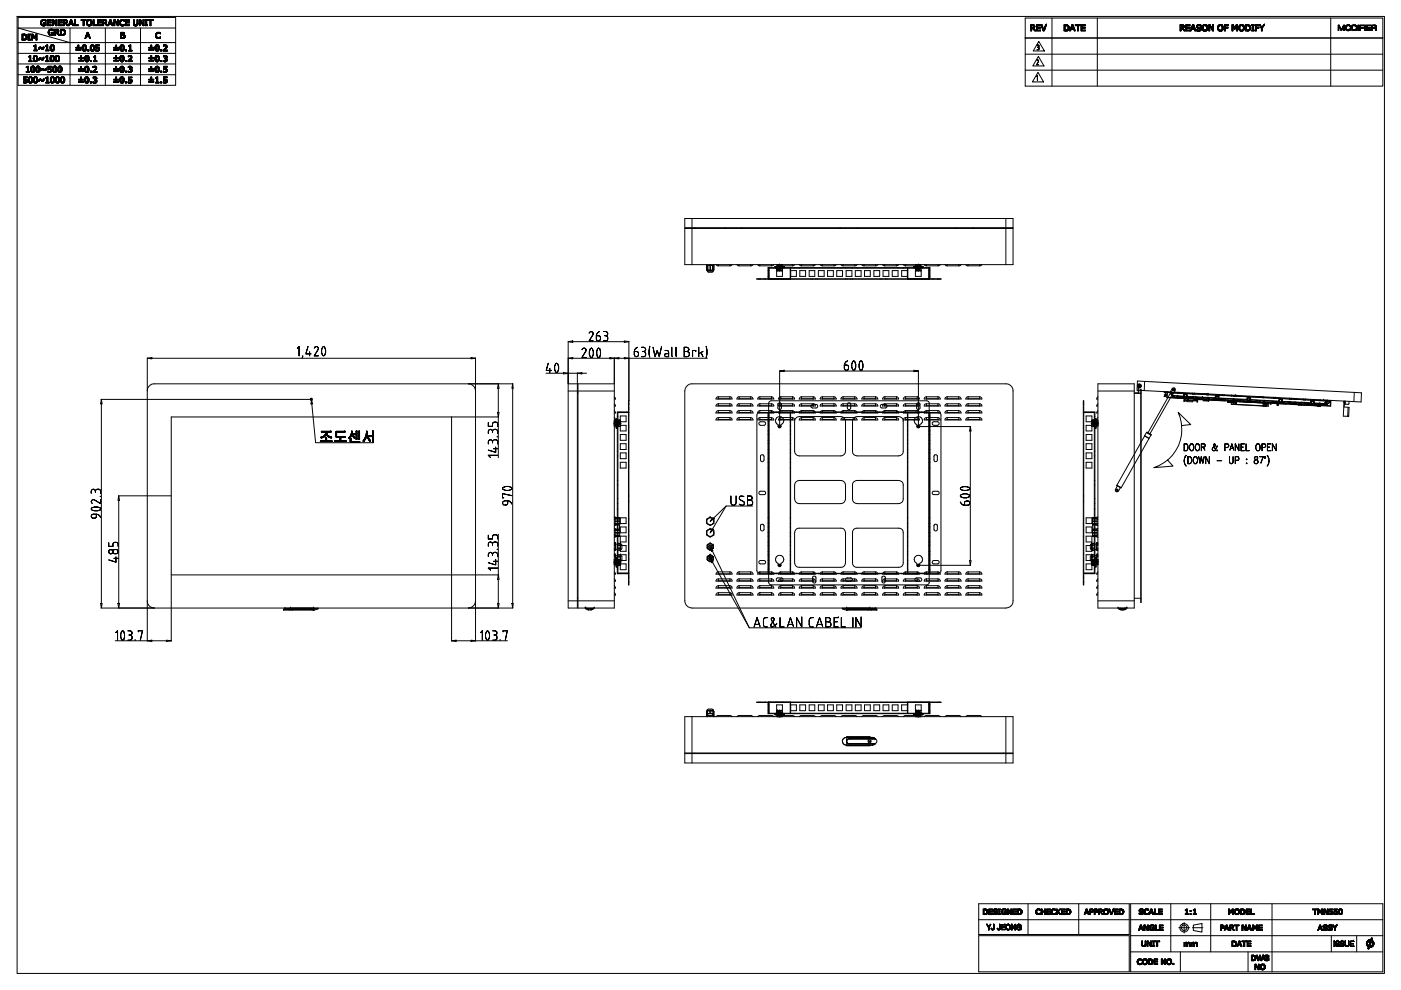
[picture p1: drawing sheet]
<svg xmlns="http://www.w3.org/2000/svg" width="297mm" height="210mm" viewBox="0 0 297 210" stroke-linecap="round" stroke-linejoin="round" font-family="sans-serif">
<!-- layer: 8ǐ -->
<g fill="none" stroke="#000" stroke-width=".21">
<path d="M3.6 3.5h289.9v202.9h-289.9zM3.8 3.7h33.4v14.4h-33.4zM3.8 9h33.4M3.8 11.3h33.4M3.8 13.6h33.4M3.8 15.8h33.4M4.7 8.5v-1.2v1.2M4.7 7.3h.3h-.3M4.9 7.4v1v-1M4.9 8.4h.1h-.1M5 7.3h.1M5 17.5h.1"/>
<path d="M5 17.5v-.2v.2M5 17.3h.1M5 8.5h-.3h.3M5 7.4h-.1h.1M5 8.4h.1M5 17.4h.1M5 16.9v-.6v.6M5 16.3h.8h-.8M5.1 8.5h.1M5.1 7.3h.1M5.1 7.4h.1M5.1 8.4h.1"/>
<path d="M5.1 17.5h.1M5.1 17.4h.1M5.1 16.9h.1M5.2 8.5h.1M5.2 7.3h.1M5.2 7.4h.1M5.2 8.4h.1M5.2 17.6h.1M5.2 17.4h.1M5.2 16.9h.1M5.2 8.3h.1M5.2 16.5v.3v-.3"/>
<path d="M5.2 16.8h.1M5.2 17.5h.1M5.3 8.5h.1M5.3 7.3h.1M5.3 7.4h.1M5.3 8.3h.1M5.3 17.6h.1M5.3 17.5h.1M5.3 16.9h.1M5.3 16.8h.1M5.3 8.4h.1M5.3 7.5h.1"/>
<path d="M5.4 8.4h.1M5.4 7.3h.1M5.4 7.5h.1M5.4 8.3h.1M5.4 17.6h.1M5.4 17.5h.1M5.4 16.9h.1M5.4 16.8h.1M5.4 17.4h.1M5.4 8.2h.1M5.5 8.4h.1M5.5 7.3h.1"/>
<path d="M5.5 7.4h.1M5.5 7.6h.1M5.5 7.5h.1M5.5 8.2h.1M5.5 17.6h.1M5.5 17.4h.1M5.5 16.9h.1M5.5 16.8h.1M5.5 7.7h.1M5.5 8.1h.1M5.5 17.5h.1M5.5 17h.1"/>
<path d="M5.6 8.3h.1M5.6 7.4h.1M5.6 7.9h.1M5.6 7.8h.1M5.6 8h.1M5.6 15.3v-.1v.1M5.6 15.2h.2h-.2M5.6 14.3h.1M5.6 14.2h.1M5.6 17.5h.1M5.6 17.3h.1M5.6 17h.1"/>
<path d="M5.6 16.8h.1M5.6 8.2h.1M5.6 7.5h.1M5.6 17.2h.1M5.6 17.1h.1M5.6 16.9h.1M5.7 8.2h.1M5.7 7.5h.1M5.7 14.2h.1M5.7 17.5h.1M5.7 16.9h.1M5.7 8.1h.1"/>
<path d="M5.7 7.6h.1M5.7 7.7h.1M5.7 17.4h.1M5.7 7.9h.1M5.7 8h.1M5.7 7.8h.1M5.7 17.3h.1M5.7 17h.1M5.8 14.2h.1M5.8 17.2h.1M5.8 17.3h.1M5.8 16.3v.2v-.2"/>
<path d="M5.8 16.5h-.6h.6M5.8 17h.1M5.8 17.1h.1M5.8 15.2v-.9v.9M5.8 14.3h-.2h.2M5.8 14.1h.1M5.9 14.1h.1h-.1M6 8.5v-.1v.1M6 8.4h.1h-.1M6 7.4v-.1v.1M6 7.3h.5h-.5M6 14.1v1.1v-1.1"/>
<path d="M6 15.2h.3h-.3M6 17.2h.1M6 17.1h.1M6 17h.1M6 16.9h.1M6 16.8h.1M6 16.7h.1M6 16.6h.1M6.1 17.4h.1M6.1 17.3h.1M6.1 16.6h.1M6.1 16.5h.1"/>
<path d="M6.1 8.4v-1v1M6.1 7.4h-.1h.1M6.1 13.1v-.2v.2M6.1 12.9h.3h-.3M6.1 12.1v-.1v.1M6.1 12h.1M6.1 16.4h.1M6.2 12h.1M6.2 17.5h.1M6.2 16.4h.1M6.2 16.6h.1M6.2 16.7h.1"/>
<path d="M6.2 16.8h.1M6.2 16.9h.1M6.2 17h.1M6.2 17.1h.1M6.2 17.2h.1M6.2 17.3h.1M6.3 12h.1M6.3 15.3h-.7h.7M6.3 15.2v.1v-.1M6.3 15.3h.1M6.3 17.5h.1M6.3 16.4h.1"/>
<path d="M6.3 16.3h.1M6.3 16.5h.1M6.3 16.6h.1M6.3 17.3h.1M6.3 7.4v1v-1M6.3 8.4h.2h-.2M6.3 11.9h.1M6.3 17.6h.1M6.3 17.4h.1M6.4 12.9v-.8v.8M6.4 12.1h-.3h.3M6.4 11.9h.1"/>
<path d="M6.4 11.8h.1M6.4 11.8h.1h-.1M6.4 17.6h.1M6.4 16.3h.1M6.4 16.4h.1M6.4 17.5h.1M6.5 8.5h-.5h.5M6.5 7.3v.1v-.1M6.5 7.4h-.2h.2M6.5 8.4v.1v-.1M6.5 8.5h.1M6.5 17.6h.1"/>
<path d="M6.5 16.3h.1M6.5 16.4h.1M6.5 17.5h.1M6.5 11.8v1.1v-1.1M6.5 12.9h.3h-.3M6.5 15h.1M6.5 14.9h.1M6.5 14.8h.1M6.5 14.7h.1M6.5 14.6h.1M6.5 14.5h.1M6.5 14.4h.1"/>
<path d="M6.6 15.1h.1M6.6 15h.1M6.6 14.3h.1M6.6 14.2h.1M6.6 17.6h.1M6.6 16.3h.1M6.6 16.5h.1M6.6 17.4h.1M6.6 15.2h.1M6.6 17.5h.1M6.6 16.4h.1M6.7 15.2h.1"/>
<path d="M6.7 14.2h.1M6.7 14.1h.1M6.7 17.5h.1M6.7 16.4h.1M6.7 17.3h.1M6.7 17.2h.1M6.7 16.6h.1M6.7 8.5v-1.2v1.2M6.7 7.3h.3h-.3M6.7 15.3h.1M6.7 14.4h.1M6.7 14.5h.1"/>
<path d="M6.7 14.6h.1M6.7 14.7h.1M6.7 14.8h.1M6.7 14.9h.1M6.7 15h.1M6.7 17.1h.1M6.7 17h.1M6.7 16.9h.1M6.7 16.8h.1M6.7 16.7h.1M6.8 13.1h-.7h.7M6.8 12.9v.2v-.2"/>
<path d="M6.8 13.1h.1M6.8 15.3h.1M6.8 14.1h.1M6.8 14.3h.1M6.8 15h.1M6.8 15.1h.1M6.8 17.5h.1M6.8 16.4h.1M6.8 14.2h.1M6.8 17.4h.1M6.8 16.5h.1M6.8 14h.1"/>
<path d="M6.8 15.2h.1M6.8 17.2h.1M6.8 17.3h.1M6.8 16.6h.1M6.8 16.7h.1M6.9 7.4v1.1v-1.1M6.9 8.5h-.2h.2M6.9 15.3h.1M6.9 14h.1M6.9 14.2h.1M6.9 15.2h.1M6.9 16.9h.1"/>
<path d="M6.9 17h.1M6.9 17.1h.1M6.9 17.2h.1M6.9 16.7h.1M6.9 16.8h.1M7 7.3l.3 .6-.3-.6M7 15.3h.1M7 14h.1M7 14.2h.1M7 15.2h.1M7.1 12.5h.1M7.1 12.4h.1"/>
<path d="M7.1 12.3h.1M7.1 15.3h.1M7.1 14h.1M7.1 14.2h.1M7.1 15.2h.1M7.1 12.8h.1M7.1 12.7h.1M7.1 12.6h.1M7.1 12.2h.1M7.1 12.1h.1M7.1 14.1h.1M7.1 15.1h.1"/>
<path d="M7.1 17.1h.1M7.1 17h.1M7.1 16.9h.1M7.1 16.8h.1M7.1 12.9h.1M7.1 12h.1M7.1 14.3h.1M7.1 17.3h.1M7.1 17.2h.1M7.1 16.7h.1M7.1 16.6h.1M7.2 10.8v-.2v.2"/>
<path d="M7.2 10.6h.2h-.2M7.2 9.8v-.1v.1M7.2 9.7h.1M7.2 12.9h.1M7.2 12h.1M7.2 11.9h.1M7.2 15.3h.1M7.2 14.1h.1M7.2 15h.1M7.2 14.4h.1M7.2 14.3h.1M7.2 15.1h.1"/>
<path d="M7.2 17.4h.1M7.2 17.3h.1M7.2 16.6h.1M7.2 16.5h.1M7.2 8.1l-.3-.7 .3 .7M7.2 13h.1M7.2 12.3h.1M7.2 12.4h.1M7.2 12.5h.1M7.2 15.2h.1M7.2 14.2h.1M7.2 14.9h.1"/>
<path d="M7.2 14.8h.1M7.2 14.7h.1M7.2 14.6h.1M7.2 14.5h.1M7.2 17.5h.1M7.2 16.4h.1M7.3 7.9l.3-.6-.3 .6M7.3 9.7h.1M7.3 13h.1M7.3 11.9h.1M7.3 11.8h.1M7.3 12.1h.1"/>
<path d="M7.3 12.2h.1M7.3 12.3h.1M7.3 12.5h.1M7.3 12.6h.1M7.3 12.7h.1M7.3 12.8h.1M7.3 15.2h.1M7.3 14.2h.1M7.3 17.5h.1M7.3 16.4h.1M7.3 16.8h.1M7.3 16.9h.1"/>
<path d="M7.3 17h.1M7.3 17.1h.1M7.3 8.1h.1M7.3 12h.1M7.3 15.1h.1M7.3 14.3h.1M7.3 16.6h.1M7.3 16.7h.1M7.3 17.2h.1M7.3 17.3h.1M7.4 9.7h.1M7.4 13.1h.1"/>
<path d="M7.4 11.8h.1M7.4 12h.1M7.4 12.9h.1M7.4 15h.1M7.4 15.1h.1M7.4 14.3h.1M7.4 14.4h.1M7.4 17.5h.1M7.4 16.4h.1M7.4 16.3h.1M7.4 16.5h.1M7.4 16.6h.1"/>
<path d="M7.4 17.3h.1M7.4 17.4h.1M7.4 14.7h.1M7.4 14.8h.1M7.4 14.9h.1M7.4 14.5h.1M7.4 14.6h.1M7.4 17.6h.1M7.4 10.6v-.8v.8M7.4 9.8h-.2h.2M7.4 9.6h.1M7.4 11.9h.1"/>
<path d="M7.5 9.6h.1M7.5 9.5h.1h-.1M7.5 13.1h.1M7.5 11.8h.1M7.5 11.9h.1M7.5 12.9h.1M7.5 17.6h.1M7.5 16.3h.1M7.5 16.4h.1M7.5 17.5h.1M7.6 13.1h.1M7.6 11.8h.1"/>
<path d="M7.6 11.9h.1M7.6 12.9h.1M7.6 17.6h.1M7.6 16.3h.1M7.6 16.4h.1M7.6 17.5h.1M7.6 7.3h.2h-.2M7.6 9.5v1.1v-1.1M7.6 10.6h.3h-.3M7.6 14.8h.1M7.6 14.7h.1M7.6 14.6h.1"/>
<path d="M7.6 14.5h.1M7.6 8.5v-1.1v1.1M7.6 7.4l-.3 .7 .3-.7M7.6 12h.1M7.6 15h.1M7.6 14.9h.1M7.6 14.4h.1M7.6 14.3h.1M7.6 17.4h.1M7.7 13h.1M7.7 11.8h.1M7.7 12h.1"/>
<path d="M7.7 12.8h.1M7.7 15.2h.1M7.7 15.1h.1M7.7 14.3h.1M7.7 14.2h.1M7.7 17.5h.1M7.7 17.6h.1M7.7 16.3h.1M7.7 16.5h.1M7.7 17.4h.1M7.7 12.7h.1M7.7 12.2h.1"/>
<path d="M7.7 12.1h.1M7.7 16.4h.1M7.7 17.3h.1M7.7 16.6h.1M7.8 13h.1M7.8 11.9h.1M7.8 12.6h.1M7.8 12.5h.1M7.8 12.4h.1M7.8 12.3h.1M7.8 12.2h.1M7.8 15.3h.1"/>
<path d="M7.8 15.2h.1M7.8 14.2h.1M7.8 14.1h.1M7.8 14.5h.1M7.8 14.6h.1M7.8 14.7h.1M7.8 14.8h.1M7.8 14.9h.1M7.8 17.5h.1M7.8 16.4h.1M7.8 17.3h.1M7.8 17.2h.1"/>
<path d="M7.8 17.1h.1M7.8 16.7h.1M7.8 16.6h.1M7.8 8.5h-.2h.2M7.8 7.3v1.2v-1.2M7.8 8.5h.1M7.8 12.9h.1M7.8 14.3h.1M7.8 14.4h.1M7.8 15h.1M7.8 17h.1M7.8 16.9h.1"/>
<path d="M7.8 16.8h.1M7.9 10.8h-.7h.7M7.9 10.6v.2v-.2M7.9 10.8h.1M7.9 12.8h.1M7.9 12.9h.1M7.9 12h.1M7.9 15.3h.1M7.9 14.1h.1M7.9 14.2h.1M7.9 14.3h.1M7.9 15.1h.1"/>
<path d="M7.9 17.4h.1M7.9 17.5h.1M7.9 16.4h.1M7.9 12.6h.1M7.9 12.7h.1M7.9 12.1h.1M7.9 12.2h.1M7.9 15.2h.1M7.9 17.3h.1M7.9 16.5h.1M7.9 16.6h.1M7.9 12.4h.1"/>
<path d="M7.9 12.5h.1M7.9 12.3h.1M7.9 14h.1M7.9 17.1h.1M7.9 17.2h.1M7.9 16.7h.1M7.9 16.8h.1M8 15.3h.1M8 14h.1M8 14.2h.1M8 15.2h.1M8 16.9h.1"/>
<path d="M8 17h.1M8 17.1h.1M8 16.8h.1M8.1 15.3h.1M8.1 14h.1M8.1 14.2h.1M8.1 15.2h.1M8.2 15.3h.1M8.2 14h.1M8.2 14.2h.1M8.2 15.2h.1M8.2 10.4h.1"/>
<path d="M8.2 10.3h.1M8.2 12.7h.1M8.2 12.6h.1M8.2 14.1h.1M8.2 15.1h.1M8.2 10.2h.1M8.2 12.5h.1M8.2 12.4h.1M8.2 15h.1M8.2 14.3h.1M8.2 17.2h.1M8.2 17.1h.1"/>
<path d="M8.3 10.1h.1M8.3 12.4h.1M8.3 15.3h.1M8.3 14.1h.1M8.3 15h.1M8.3 14.9h.1M8.3 14.8h.1M8.3 14.5h.1M8.3 14.4h.1M8.3 14.3h.1M8.3 17h.1M8.3 16.9h.1"/>
<path d="M8.3 10.4h.1M8.3 10.4h-.1h.1M8.3 12.7h.1M8.3 12.7h-.1h.1M8.3 12.3h.1M8.3 15.2h.1M8.3 14.2h.1M8.3 14.7h.1M8.3 14.6h.1M8.4 10.2h.1M8.4 10.3h.1M8.4 10h.1"/>
<path d="M8.4 12.5h.1M8.4 12.6h.1M8.4 12.3h.1M8.4 15.2h.1M8.4 14.2h.1M8.4 17.2h.1M8.4 17.2h-.2h.2M8.4 16.9h.1M8.4 16.8h.1M8.4 12.4h.1M8.4 15h.1M8.4 15.1h.1"/>
<path d="M8.4 14.3h.1M8.4 17h.1M8.4 17.1h.1M8.5 10.1h.1M8.5 10.2h.1M8.5 10h.1M8.5 12.4h.1M8.5 12.3h.1M8.5 14.8h.1M8.5 14.9h.1M8.5 15h.1M8.5 14.3h.1"/>
<path d="M8.5 14.4h.1M8.5 14.5h.1M8.5 16.9h.1M8.5 17h.1M8.5 16.8h.1M8.5 12.2h.1M8.5 14.7h.1M8.5 14.6h.1M8.6 10.2h.1M8.6 10.1h.1M8.6 10h.1M8.6 12.4h.1"/>
<path d="M8.6 12.2h.1M8.6 12.3h.1M8.6 16.9h.1M8.6 16.8h.1M8.6 12.5h.1M8.6 5h.1M8.6 4.9h.1M8.6 4.8h.1M8.6 4.7h.1M8.6 4.6h.1M8.7 10.2h.1M8.7 10h.1"/>
<path d="M8.7 12.5h.1M8.7 12.3h.1M8.7 17h.1M8.7 16.9h.1M8.7 16.8h.1M8.7 5.1h.1M8.7 4.6h.1M8.7 4.5h.1M8.7 10.3h.1M8.7 10.1h.1M8.7 5.2h.1M8.7 12.6h.1"/>
<path d="M8.7 12.4h.1M8.7 15h.1M8.7 14.9h.1M8.7 14.8h.1M8.7 17.1h.1M8.7 5.3h.1M8.7 4.4h.1M8.8 10.4h.1M8.8 10.1h.1M8.8 10.2h.1M8.8 12.6h.1M8.8 12.4h.1"/>
<path d="M8.8 12.5h.1M8.8 14.8h.1M8.8 14.7h.1M8.8 17.1h.1M8.8 16.9h.1M8.8 5.3h.1M8.8 4.4h.1M8.8 4.3h.1M8.8 4.7h.1M8.8 4.8h.1M8.8 4.9h.1M8.8 5h.1"/>
<path d="M8.8 12.7h.1M8.8 14.6h.1M8.8 17.2h.1M8.8 4.5h.1M8.8 4.6h.1M8.8 5.1h.1M8.9 10.4h.1M8.9 10.3h.1M8.9 12.7h.1M8.9 12.5h.1M8.9 14.9h.1M8.9 15h-.2h.2"/>
<path d="M8.9 14.6h.1M8.9 17.2h.1M8.9 17h.1M8.9 5.3h.1M8.9 4.3h.1M8.9 4.5h.1M8.9 5.1h.1M8.9 14.7h.1M8.9 14.8h.1M8.9 14.5h.1M8.9 17.1h.1M8.9 5.4h.1"/>
<path d="M8.9 4.2h.1M8.9 4.4h.1M8.9 5.2h.1M9 10.4h.1M9 10.3h.1M9 12.7h.1M9 12.6h.1M9 14.7h.1M9 14.5h.1M9 17.2h.1M9 17.1h.1M9 5.4h.1"/>
<path d="M9 4.2h.1M9 4.4h.1M9 5.2h.1M9 5.3h.1M9 12.5h.1M9.1 10.4h.1M9.1 10.3h.1M9.1 10.2h.1M9.1 12.7h.1M9.1 12.5h.1M9.1 14.7h.1M9.1 14.5h.1"/>
<path d="M9.1 17.2h.1M9.1 17.1h.1M9.1 5.4h.1M9.1 4.2h.1M9.1 4.3h.1M9.1 5.3h.1M9.1 10.1h.1M9.1 10h.1M9.1 10h.2h-.2M9.1 12.4h.1M9.1 12.3h.1M9.1 12.2h.2h-.2"/>
<path d="M9.1 17h.1M9.1 5.5h.1M9.2 10.3h.1M9.2 10.4h.1M9.2 12.6h.1M9.2 14.7h.1M9.2 14.5h.1M9.2 14.6h.1M9.2 17.2h.1M9.2 17h.1M9.2 16.9h.1M9.2 16.8h.1"/>
<path d="M9.2 16.8h.1h-.1M9.2 5.5h.1M9.2 4.2h.1M9.2 4.3h.1M9.2 5.3h.1M9.2 12.5h.1M9.2 14.8h.1M9.2 5v-.2v.2M9.2 4.8h.5h-.5M9.3 10.1h.1M9.3 10.2h.1M9.3 10.3h.1"/>
<path d="M9.3 12.4h.1M9.3 12.5h.1M9.3 14.8h.1M9.3 14.6h.1M9.3 17.1h.1M9.3 5.5h.1M9.3 4.2h.1M9.3 4.3h.1M9.3 5.3h.1M9.3 10h.1M9.3 12.2h.1M9.3 12.3h.1"/>
<path d="M9.3 14.9h.1M9.3 14.7h.1M9.3 16.9h.1M9.3 17h.1M9.3 16.8h.1M9.4 14.9h.1M9.4 14.7h.1M9.4 14.8h.1M9.4 5.5h.1M9.4 4.2h.1M9.4 4.3h.1M9.4 5.3h.1"/>
<path d="M9.4 15h.1M9.5 15h.1M9.5 14.8h.1M9.5 5.4h.1M9.5 4.2h.1M9.5 4.3h.1M9.5 5.3h.1M9.5 4.4h.1M9.6 15h.1M9.6 14.8h.1M9.6 5.4h.1M9.6 4.2h.1"/>
<path d="M9.6 4.4h.1M9.6 5.3v-.3v.3M9.6 5h-.4h.4M9.6 14.7h.1M9.6 4.5h.1M9.7 10.8v-.2v.2M9.7 10.6h.2h-.2M9.7 9.8v-.1v.1M9.7 9.7h.1M9.7 13.1v-.2v.2M9.7 12.9h.2h-.2M9.7 12.1v-.1v.1"/>
<path d="M9.7 12h.1M9.7 14.9h.1M9.7 14.7h.1M9.7 14.6h.1M9.7 14.5h.1h-.1M9.7 5.4h.1M9.7 4.2h.1M9.7 4.5h.1M9.7 17.6v-.1v.1M9.7 17.5h.3h-.3M9.7 16.6v-.1v.1M9.7 16.5h.1"/>
<path d="M9.7 5.3h.1M9.7 4.3v.2v-.2M9.7 4.8v.5v-.5M9.8 9.7h.1M9.8 12h.1M9.8 14.8h.1M9.8 16.5h.1M9.8 14.6h.1M9.8 14.7h.1M9.8 14.5h.1M9.9 9.7h.1M9.9 12h.1"/>
<path d="M9.9 16.5h.1M9.9 10.6v-.8v.8M9.9 9.8h-.2h.2M9.9 9.6h.1M9.9 12.9v-.8v.8M9.9 12.1h-.2h.2M9.9 11.9h.1M9.9 16.4h.1M10 9.6h.1M10 9.5h.1h-.1M10 11.8h.1M10 11.8h.1h-.1"/>
<path d="M10 17.5v-.9v.9M10 16.6h-.3h.3M10 16.4h.1M10 16.3h.1h-.1M10 5.4v-1.2v1.2M10 4.2h.8h-.8M10.1 9.5v1.1v-1.1M10.1 10.6h.3h-.3M10.1 11.8v1.1v-1.1M10.1 12.9h.3h-.3M10.1 15.3v-.2v.2M10.1 15.1h.1"/>
<path d="M10.1 16.3v1.2v-1.2M10.1 17.5h.3h-.3M10.2 15.3h.1M10.2 15.1h.1M10.2 14.7v-.6v.6M10.2 14.1h.8h-.8M10.2 4.3v.4v-.4M10.2 4.7h.6h-.6M10.2 4.8v.5v-.5M10.2 5.3h.6h-.6M10.2 7h.1M10.2 6.9h.1"/>
<path d="M10.2 6.8h.1M10.2 6.7h.1M10.2 14.7h.1M10.3 7.2h.1M10.3 7.1h.1M10.3 7h.1M10.3 6.7h.1M10.3 6.6h.1M10.3 15.3h.1M10.3 15.1h.1M10.3 14.7h.1M10.3 6.5h.1"/>
<path d="M10.3 15.2h.1M10.4 7.3h.1M10.4 6.4h.1M10.4 10.8h-.7h.7M10.4 10.6v.2v-.2M10.4 10.8h.1M10.4 13.1h-.7h.7M10.4 12.9v.2v-.2M10.4 13.1h.1M10.4 15.3h.1M10.4 15.2h.1M10.4 14.7h.1"/>
<path d="M10.4 14.2v.3v-.3M10.4 14.5h.1M10.4 6.7h.1M10.4 6.8h.1M10.4 6.9h.1M10.4 7h.1M10.4 17.6h-.7h.7M10.4 17.5v.1v-.1M10.4 17.6h.1M10.4 7.4h.1M10.4 6.6h.1M10.4 7.1h.1"/>
<path d="M10.5 7.4h.1M10.5 6.3h.1M10.5 6.5h.1M10.5 6.6h.1M10.5 7.1h.1M10.5 7.2h.1M10.5 15.3h.1M10.5 15.2h.1M10.5 14.7h.1M10.5 14.5h.1M10.6 7.4h.1M10.6 6.3h.1"/>
<path d="M10.6 6.4h.1M10.6 7.3h.1M10.6 15.3h.1M10.6 15.2h.1M10.6 14.7h.1M10.6 14.5h.1M10.6 7.5h.1M10.6 6.2h.1M10.7 7.5h.1M10.7 6.2h.1M10.7 6.4h.1M10.7 7.3h.1"/>
<path d="M10.7 10.4h.1M10.7 10.3h.1M10.7 10.2h.1M10.7 10.1h.1M10.7 10h.1M10.7 9.9h.1M10.7 12.7h.1M10.7 12.6h.1M10.7 12.5h.1M10.7 12.4h.1M10.7 12.3h.1M10.7 12.2h.1"/>
<path d="M10.7 12.1h.1M10.7 15.3h.1M10.7 15.2h.1M10.7 15.1h.1M10.7 14.7h.1M10.7 14.5h.1M10.7 10.6h.1M10.7 10.5h.1M10.7 9.8h.1M10.7 12.8h.1M10.7 12h.1M10.7 17.2h.1"/>
<path d="M10.7 17.1h.1M10.7 17h.1M10.7 16.9h.1M10.7 16.8h.1M10.7 16.7h.1M10.7 16.6h.1M10.7 9.7h.1M10.7 12.9h.1M10.7 15h.1M10.7 14.8h.1M10.7 14.6h.1M10.7 17.4h.1"/>
<path d="M10.7 17.3h.1M10.7 16.5h.1M10.8 7.5h.1M10.8 6.2h.1M10.8 6.4h.1M10.8 7.3h.1M10.8 10.7h.1M10.8 10.6h.1M10.8 9.6h.1M10.8 13h.1M10.8 12.9h.1M10.8 11.9h.1"/>
<path d="M10.8 15.3h.1M10.8 15h.1M10.8 14.9h.1M10.8 14.8h.1M10.8 14.6h.1M10.8 17.5h.1M10.8 17.4h.1M10.8 16.5h.1M10.8 16.4h.1M10.8 9.8h.1M10.8 9.9h.1M10.8 10h.1"/>
<path d="M10.8 10.1h.1M10.8 10.2h.1M10.8 10.3h.1M10.8 10.4h.1M10.8 10.5h.1M10.8 11.8h.1M10.8 12.1h.1M10.8 12.2h.1M10.8 12.3h.1M10.8 12.4h.1M10.8 12.5h.1M10.8 12.6h.1"/>
<path d="M10.8 12.7h.1M10.8 15.2h.1M10.8 5.4h-.8h.8M10.8 4.2v.1v-.1M10.8 4.3h-.6h.6M10.8 4.7v.1v-.1M10.8 4.8h-.6h.6M10.8 5.3v.1v-.1M10.8 5.4h.1M10.9 7.5h.1M10.9 6.2h.1M10.9 6.4h.1"/>
<path d="M10.9 7.3h.1M10.9 7v-.1v.1M10.9 6.9h.4h-.4M10.9 10.8h.1M10.9 9.5h.1M10.9 9.8h.1M10.9 10.5h.1M10.9 10.6h.1M10.9 13h.1M10.9 11.8h.1M10.9 12h.1M10.9 12.1h.1"/>
<path d="M10.9 12.8h.1M10.9 15.2h.1M10.9 14.7h.1M10.9 17.5h.1M10.9 16.4h.1M10.9 16.6h.1M10.9 16.7h.1M10.9 16.8h.1M10.9 16.9h.1M10.9 17h.1M10.9 17.1h.1M10.9 17.2h.1"/>
<path d="M10.9 17.3h.1M10.9 9.7h.1M10.9 13.1h.1M10.9 12.9h.1M10.9 15.1h.1M10.9 16.3h.1M10.9 16.5h.1M11 7.5h.1M11 6.2h.1M11 6.4h.1M11 7.3h.1M11 10.8h.1"/>
<path d="M11 9.5h.1M11 9.7h.1M11 10.6h.1M11 13.1h.1M11 11.8h.1M11 12h.1M11 12.9h.1M11 14.9h.1M11 15h.1M11 14.1v.1v-.1M11 14.2h-.6h.6M11 14.8h.1"/>
<path d="M11 17.6h.1M11 17.5h.1M11 16.3h.1M11 16.5h.1M11 17.4h.1M11 11.9h.1M11 16.4h.1M11 10.7h.1M11.1 7.5h.1M11.1 6.2h.1M11.1 6.4h.1M11.1 7.3h.1"/>
<path d="M11.1 10.8h.1M11.1 9.5h.1M11.1 9.7h.1M11.1 10.7h.1M11.1 13.1h.1M11.1 11.8h.1M11.1 11.9h.1M11.1 12.9h.1M11.1 17.6h.1M11.1 16.3h.1M11.1 16.4h.1M11.1 17.5h.1"/>
<path d="M11.1 10.6h.1M11.1 5.4v-1.2v1.2M11.1 4.2h.3h-.3M11.2 7.5h.1M11.2 6.2h.1M11.2 6.4h.1M11.2 7.3v-.3v.3M11.2 7h-.3h.3M11.2 10.8h.1M11.2 9.5h.1M11.2 9.7h.1M11.2 10.6h.1"/>
<path d="M11.2 13.1h.1M11.2 11.8h.1M11.2 11.9h.1M11.2 12.9h.1M11.2 17.6h.1M11.2 16.3h.1M11.2 16.4h.1M11.2 17.5h.1M11.2 7.4h.1M11.2 6.3h.1M11.2 12h.1M11.2 15h.1"/>
<path d="M11.2 14.9h.1M11.2 14.8h.1M11.2 14.7h.1M11.2 14.6h.1M11.2 14.5h.1M11.2 14.4h.1M11.2 6.5h.1M11.2 13h.1M11.2 12.8h.1M11.2 15.1h.1M11.2 14.3h.1M11.2 14.2h.1"/>
<path d="M11.2 16.5h.1M11.2 17.4h.1M11.2 4.3v1.1v-1.1M11.2 5.4h-.1h.1M11.3 7.4h.1M11.3 6.3h.1M11.3 6.5h.1M11.3 10.7h.1M11.3 10.8h.1M11.3 9.5h.1M11.3 9.6h.1M11.3 10.5h.1"/>
<path d="M11.3 9.8h.1M11.3 10.6h.1M11.3 13h.1M11.3 11.8h.1M11.3 12.8h.1M11.3 12.1h.1M11.3 12h.1M11.3 15.2h.1M11.3 15.1h.1M11.3 14.2h.1M11.3 17.5h.1M11.3 16.3h.1"/>
<path d="M11.3 16.5h.1M11.3 17.4h.1M11.3 6.3v.2v-.2M11.3 6.9v.5v-.5M11.3 10.4h.1M11.3 10.3h.1M11.3 10.2h.1M11.3 10.1h.1M11.3 10h.1M11.3 9.9h.1M11.3 11.9h.1M11.3 12.7h.1"/>
<path d="M11.3 12.6h.1M11.3 12.5h.1M11.3 12.4h.1M11.3 12.3h.1M11.3 12.2h.1M11.3 14.1h.1M11.3 16.4h.1M11.3 17.3h.1M11.3 17.2h.1M11.3 16.6h.1M11.4 10.7h.1M11.4 9.6h.1"/>
<path d="M11.4 12.9h.1M11.4 13h.1M11.4 11.9h.1M11.4 15.3h.1M11.4 14.1h.1M11.4 14.4h.1M11.4 14.5h.1M11.4 14.6h.1M11.4 14.7h.1M11.4 14.8h.1M11.4 14.9h.1M11.4 15h.1"/>
<path d="M11.4 17.5h.1M11.4 16.4h.1M11.4 17.2h.1M11.4 17.1h.1M11.4 17h.1M11.4 16.9h.1M11.4 16.8h.1M11.4 16.7h.1M11.4 4.2l.5 1-.5-1M11.4 10.6h.1M11.4 9.7h.1M11.4 12.8h.1"/>
<path d="M11.4 12h.1M11.4 14.3h.1M11.4 15.1h.1M11.5 10.4h.1M11.5 10.5h.1M11.5 10.6h.1M11.5 9.8h.1M11.5 12.7h.1M11.5 12.8h.1M11.5 12h.1M11.5 12.1h.1M11.5 15.3h.1"/>
<path d="M11.5 14.1h.1M11.5 14.2h.1M11.5 15.1h.1M11.5 17.4h.1M11.5 16.4h.1M11.5 16.5h.1M11.5 10.2h.1M11.5 10.3h.1M11.5 9.9h.1M11.5 10h.1M11.5 10.1h.1M11.5 12.4h.1"/>
<path d="M11.5 12.5h.1M11.5 12.6h.1M11.5 12.2h.1M11.5 12.3h.1M11.5 14h.1M11.5 15.2h.1M11.5 17.2h.1M11.5 17.3h.1M11.5 16.6h.1M11.5 16.7h.1M11.5 16.9h.1M11.5 17h.1"/>
<path d="M11.5 17.1h.1M11.5 16.8h.1M11.6 15.3h.1M11.6 14h.1M11.6 14.2h.1M11.6 15.2h.1M11.6 7.5v-1.3v1.3M11.6 6.2h.4h-.4M11.7 15.3h.1M11.7 14h.1M11.7 14.2h.1M11.7 15.2h.1"/>
<path d="M11.7 12.5h.1M11.7 12.4h.1M11.8 12.8h.1M11.8 12.7h.1M11.8 12.6h.1M11.8 12.5h.1M11.8 12.3h.1M11.8 12.2h.1M11.8 12.1h.1M11.8 15.3h.1M11.8 14h.1M11.8 14.1h.1"/>
<path d="M11.8 14.2h.1M11.8 15.2h.1M11.8 15.1h.1M11.8 17.1h.1M11.8 17h.1M11.8 16.9h.1M11.8 16.8h.1M11.8 7v.5v-.5M11.8 7.5h-.2h.2M11.8 6.4v.4v-.4M11.8 6.8h.2h-.2M11.8 12.9h.1"/>
<path d="M11.8 12h.1M11.8 17.3h.1M11.8 17.2h.1M11.8 16.7h.1M11.8 16.6h.1M11.8 11.9h.1M11.8 15h.1M11.8 14.4h.1M11.8 14.3h.1M11.8 17.4h.1M11.8 16.5h.1M11.8 5.4l-.6-1.1 .6 1.1"/>
<path d="M11.9 13h.1M11.9 12.9h.1M11.9 11.9h.1M11.9 12.4h.1M11.9 12.5h.1M11.9 15.2h.1M11.9 15.3h.1M11.9 14.1h.1M11.9 14.2h.1M11.9 15h.1M11.9 14.9h.1M11.9 14.8h.1"/>
<path d="M11.9 14.7h.1M11.9 14.6h.1M11.9 14.5h.1M11.9 14.4h.1M11.9 17.5h.1M11.9 17.4h.1M11.9 16.5h.1M11.9 16.4h.1M11.9 5.2v-1v1M11.9 4.2h.2h-.2M11.9 11.8h.1M11.9 12.1h.1"/>
<path d="M11.9 12.2h.1M11.9 12.3h.1M11.9 12.6h.1M11.9 12.7h.1M11.9 12.8h.1M11.9 16.8h.1M11.9 16.9h.1M11.9 17h.1M11.9 17.1h.1M12 6.2h.1M12 6.8h.1M12 13h.1"/>
<path d="M12 11.8h.1M12 12h.1M12 12.8h.1M12 15.1h.1M12 15.2h.1M12 14.2h.1M12 17.5h.1M12 16.4h.1M12 16.6h.1M12 16.7h.1M12 16.8h.1M12 17.1h.1"/>
<path d="M12 17.2h.1M12 17.3h.1M12 6.4h-.2h.2M12 13.1h.1M12 12.9h.1M12 15h.1M12 14.3h.1M12 14.4h.1M12 16.3h.1M12 16.5h.1M12 17.4h.1M12.1 7h-.3h.3"/>
<path d="M12.1 6.2h.1M12.1 6.4h.1M12.1 6.8h.1M12.1 13.1h.1M12.1 11.8h.1M12.1 11.9h.1M12.1 12.9h.1M12.1 14.7h.1M12.1 14.8h.1M12.1 14.9h.1M12.1 14.4h.1M12.1 14.5h.1"/>
<path d="M12.1 14.6h.1M12.1 17.6h.1M12.1 16.3h.1M12.1 16.5h.1M12.1 17.4h.1M12.1 5.4h-.3h.3M12.1 4.2v1.2v-1.2M12.1 5.4h.1M12.1 16.4h.1M12.1 17.5h.1M12.2 6.2h.1M12.2 6.9l.4 .6-.4-.6"/>
<path d="M12.2 6.4h.1M12.2 6.8h.1M12.2 13.1h.1M12.2 11.8h.1M12.2 11.9h.1M12.2 12.9h.1M12.2 17.6h.1M12.2 16.3h.1M12.2 16.4h.1M12.2 17.5h.1M12.2 6.9h.1M12.2 6.7h.1"/>
<path d="M12.3 6.3h.1M12.3 6.9h.1M12.3 6.6h.1M12.3 6.5h.1M12.3 6.7h.1M12.3 13.1h.1M12.3 11.8h.1M12.3 11.9h.1M12.3 12.9h.1M12.3 14.8h.1M12.3 14.7h.1M12.3 14.6h.1"/>
<path d="M12.3 14.5h.1M12.3 17.6h.1M12.3 16.3h.1M12.3 16.4h.1M12.3 17.5h.1M12.3 12h.1M12.3 15h.1M12.3 14.9h.1M12.3 14.4h.1M12.3 14.3h.1M12.3 17.4h.1M12.3 6.8h.1"/>
<path d="M12.3 13h.1M12.3 12.8h.1M12.3 15.2h.1M12.3 15.1h.1M12.3 14.2h.1M12.3 16.5h.1M12.4 6.4h.1M12.4 6.7h.1M12.4 6.8h.1M12.4 13h.1M12.4 11.8h.1M12.4 12.8h.1"/>
<path d="M12.4 12.7h.1M12.4 12.2h.1M12.4 12.1h.1M12.4 12h.1M12.4 15.2h.1M12.4 14.2h.1M12.4 17.5h.1M12.4 16.3h.1M12.4 16.4h.1M12.4 17.3h.1M12.4 16.6h.1M12.4 16.5h.1"/>
<path d="M12.4 17.4h.1M12.4 5.4v-1.2v1.2M12.4 4.2h.8h-.8M12.4 7.5l-.3-.5 .3 .5M12.4 6.5h.1M12.4 6.6h.1M12.4 11.9h.1M12.4 12.6h.1M12.4 12.5h.1M12.4 12.4h.1M12.4 12.3h.1M12.4 15.3h.1"/>
<path d="M12.4 14.1h.1M12.4 14.5h.1M12.4 14.6h.1M12.4 14.7h.1M12.4 14.8h.1M12.4 14.9h.1M12.4 17.2h.1M12.4 16.7h.1M12.5 12.9h.1M12.5 13h.1M12.5 11.9h.1M12.5 15.3h.1"/>
<path d="M12.5 14.1h.1M12.5 14.3h.1M12.5 14.4h.1M12.5 14.5h.1M12.5 14.9h.1M12.5 15h.1M12.5 17.5h.1M12.5 16.4h.1M12.5 17.1h.1M12.5 17h.1M12.5 16.9h.1M12.5 16.8h.1"/>
<path d="M12.5 12.8h.1M12.5 12h.1M12.5 14.2h.1M12.5 15.1h.1M12.5 17.4h.1M12.6 12.6h.1M12.6 12.7h.1M12.6 12.8h.1M12.6 12h.1M12.6 12.1h.1M12.6 12.2h.1M12.6 15.3h.1"/>
<path d="M12.6 14.1h.1M12.6 14.2h.1M12.6 15.1h.1M12.6 15.2h.1M12.6 17.3h.1M12.6 17.4h.1M12.6 16.5h.1M12.6 16.6h.1M12.6 4.3v.4v-.4M12.6 4.7h.6h-.6M12.6 4.8v.5v-.5M12.6 5.3h.6h-.6"/>
<path d="M12.6 12.4h.1M12.6 12.5h.1M12.6 12.3h.1M12.6 14h.1M12.6 17.1h.1M12.6 17.2h.1M12.6 16.7h.1M12.6 7.5h-.2h.2M12.6 7.5h.1M12.6 16.9h.1M12.6 17h.1M12.6 16.8h.1"/>
<path d="M12.7 15.3h.1M12.7 14h.1M12.7 14.2h.1M12.7 15.2h.1M12.8 15.3h.1M12.8 14h.1M12.8 14.2h.1M12.8 15.2h.1M12.8 7.5v-1.3v1.3M12.8 6.2h.4h-.4M12.9 15.3h.1M12.9 14.1h.1"/>
<path d="M12.9 14.2h.1M12.9 15.2h.1M12.9 15.1h.1M12.9 17.2h.1M12.9 17.1h.1M12.9 17h.1M12.9 16.9h.1M12.9 16.8h.1M12.9 16.7h.1M12.9 15h.1M12.9 14.3h.1M12.9 17.3h.1"/>
<path d="M12.9 16.6h.1M12.9 14.9h.1M12.9 14.8h.1M12.9 14.5h.1M12.9 14.4h.1M12.9 17.4h.1M12.9 16.5h.1M13 6.4v.9v-.9M13 7.3h.2h-.2M13 15.2h.1M13 14.1h.1M13 14.2h.1"/>
<path d="M13 14.8h.1M13 14.7h.1M13 14.6h.1M13 14.5h.1M13 17.5h.1M13 16.4h.1M13 16.7h.1M13 16.8h.1M13 16.9h.1M13 17h.1M13 17.1h.1M13 17.2h.1"/>
<path d="M13.1 15.1h.1M13.1 14.2h.1M13.1 14.3h.1M13.1 17.5h.1M13.1 16.4h.1M13.1 16.6h.1M13.1 16.7h.1M13.1 17.2h.1M13.1 17.3h.1M13.1 14.8h.1M13.1 14.9h.1M13.1 15h.1"/>
<path d="M13.1 14.4h.1M13.1 14.5h.1M13.1 16.3h.1M13.1 16.5h.1M13.1 17.4h.1M13.2 7.5h-.4h.4M13.2 6.2h.1M13.2 6.4h-.2h.2M13.2 7.3h.1M13.2 14.7h.1M13.2 14.8h.1M13.2 14.5h.1"/>
<path d="M13.2 14.6h.1M13.2 17.6h.1M13.2 16.3h.1M13.2 16.5h.1M13.2 17.4h.1M13.2 7.5h.1M13.2 6.4h.1M13.2 16.4h.1M13.2 17.5h.1M13.2 5.4h-.8h.8M13.2 4.2v.1v-.1M13.2 4.3h-.6h.6"/>
<path d="M13.2 4.7v.1v-.1M13.2 4.8h-.6h.6M13.2 5.3v.1v-.1M13.2 5.4h.1M13.3 7.5h.1M13.3 6.2h.1M13.3 6.4h.1M13.3 7.3h.1M13.3 17.6h.1M13.3 16.3h.1M13.3 16.4h.1M13.3 17.5h.1"/>
<path d="M13.4 7.5h.1M13.4 6.2h.1M13.4 6.4h.1M13.4 7.3h.1M13.4 17.6h.1M13.4 16.3h.1M13.4 16.4h.1M13.4 17.5h.1M13.4 6.3h.1M13.4 16.5h.1M13.4 17.4h.1M13.4 5.4v-1.2v1.2"/>
<path d="M13.4 4.2h.4h-.4M13.5 7.4h.1M13.5 6.3h.1M13.5 6.4h.1M13.5 7.3h.1M13.5 17.5h.1M13.5 16.4h.1M13.5 17.3h.1M13.5 16.6h.1M13.5 16.5h.1M13.5 17.4h.1M13.5 6.5h.1"/>
<path d="M13.5 17.2h.1M13.5 17.1h.1M13.5 17h.1M13.5 16.9h.1M13.5 16.8h.1M13.5 16.7h.1M13.6 7.4h.1M13.6 6.3h.1M13.6 6.5h.1M13.6 7.2h.1M13.6 17.5h.1M13.6 16.4h.1"/>
<path d="M13.6 7.3h.1M13.6 6.4h.1M13.6 6.6h.1M13.6 7.1h.1M13.6 17.4h.1M13.6 16.5h.1M13.6 5v.4v-.4M13.6 5.4h-.2h.2M13.6 4.3v.5v-.5M13.6 4.8h.2h-.2M13.7 7.3h.1M13.7 6.4h.1"/>
<path d="M13.7 6.7h.1M13.7 6.6h.1M13.7 7.1h.1M13.7 7h.1M13.7 17.3h.1M13.7 17.4h.1M13.7 16.5h.1M13.7 16.6h.1M13.7 6.9h.1M13.7 6.8h.1M13.7 16.9h.1M13.7 17h.1"/>
<path d="M13.7 17.1h.1M13.7 17.2h.1M13.7 16.7h.1M13.7 16.8h.1M13.8 7.2h.1M13.8 6.5h.1M13.8 4.2h.1M13.8 4.8h.1M13.8 7h.1M13.8 7.1h.1M13.8 6.6h.1M13.8 6.7h.1"/>
<path d="M13.8 4.3h-.2h.2M13.9 6.9h.1M13.9 7h.1M13.9 6.7h.1M13.9 6.8h.1M13.9 5h-.3h.3M13.9 4.2h.1M13.9 4.3h.1M13.9 4.8h.1M13.9 4.4h.1M14 4.2h.1M14 4.4h.1"/>
<path d="M14 4.8h.1M14 4.9l.5 .5-.5-.5M14 4.9h.1M14 4.7h.1M14.1 4.2h.1M14.1 4.8h.1M14.1 4.9h.1M14.1 4.5h.1M14.1 4.4h.1M14.1 4.7h.1M14.1 4.6h.1M14.1 4.3h.1"/>
<path d="M14.2 4.3h.1M14.2 4.8h.1M14.2 4.4h.1M14.2 4.7h.1M14.3 5.4l-.4-.4 .4 .4M14.3 4.4h.1M14.3 4.5h.1M14.3 4.6h.1M14.3 4.7h.1M14.5 5.4h-.2h.2M14.5 5.4h.1M14.5 5.4l.5-1.2-.5 1.2"/>
<path d="M14.7 5.4h-.2h.2M14.8 5.1l-.1 .3 .1-.3M14.8 5h.5h-.5M14.8 5.9v12.2M15 4.2h.2h-.2M15.1 4.3l-.3 .7 .3-.7M15.2 4.2l.4 1.2-.4-1.2M15.3 5l-.2-.7 .2 .7M15.3 5h.1M15.3 5.1h-.5h.5M15.4 5.4l-.1-.3 .1 .3M15.6 5.4h-.2h.2"/>
<path d="M15.6 5.4h.1M15.8 5.4v-1.2v1.2M15.8 4.2h.2h-.2M16 4.2v1.1v-1.1M16 5.3h.6h-.6M16.1 10.6v-.1v.1M16.1 10.5h.4h-.4M16.1 10.2v-.2v.2M16.1 10h.4h-.4M16.5 10.5v-.3v.3M16.5 10.2h-.4h.4M16.5 10v-.4v.4"/>
<path d="M16.5 9.6h.2h-.2M16.6 5.4h-.8h.8M16.6 5.3v.1v-.1M16.6 5.4h.1M16.6 15.2v-.2v.2M16.6 15h.5h-.5M16.6 14.7v-.1v.1M16.6 14.6h.5h-.5M16.7 12.9v-.1v.1M16.7 12.8h.4h-.4M16.7 12.4v-.1v.1M16.7 12.3h.4h-.4"/>
<path d="M16.7 17.5v-.2v.2M16.7 17.3h.4h-.4M16.7 16.9v-.1v.1M16.7 16.8h.4h-.4M16.7 9.6v.4v-.4M16.7 10h.4h-.4M16.7 10.2v.3v-.3M16.7 10.5h.4h-.4M17.1 15v-.3v.3M17.1 14.7h-.5h.5M17.1 14.6v-.5v.5M17.1 14.1h.1h-.1"/>
<path d="M17.1 17.3v-.4v.4M17.1 16.9h-.4h.4M17.1 16.8v-.4v.4M17.1 16.4h.2h-.2M17.1 10.6h-1h1M17.1 10v.2v-.2M17.1 10.2h-.4h.4M17.1 10.5v.1v-.1M17.1 10.6h.1M17.1 12.8v-.4v.4M17.1 12.4h-.4h.4M17.1 12.3v-.5v.5"/>
<path d="M17.1 11.8h.2h-.2M17.2 14.1v.5v-.5M17.2 14.6h.5h-.5M17.2 14.7v.3v-.3M17.2 15h.5h-.5M17.2 4.3v-.1v.1M17.2 4.2h1h-1M17.3 11.8v.5v-.5M17.3 12.3h.4h-.4M17.3 12.4v.4v-.4M17.3 12.8h.4h-.4M17.3 16.4v.4v-.4"/>
<path d="M17.3 16.8h.4h-.4M17.3 16.9v.4v-.4M17.3 17.3h.4h-.4M17.4 10.4h.1M17.4 10.3h.1M17.4 10.2h.1M17.4 10.1h.1M17.4 10h.1M17.5 10.6h.1M17.5 10.5h.1M17.5 10.4h.1M17.5 10h.1"/>
<path d="M17.5 9.9h.1M17.5 9.8h.1M17.5 9.7h.1M17.6 10.7h.1M17.6 9.7h.1M17.6 9.6h.1M17.6 10h.1M17.6 10.1h.1M17.6 10.2h.1M17.6 10.3h.1M17.6 10.4h.1M17.6 10.8h.1"/>
<path d="M17.6 9.8h.1M17.6 9.9h.1M17.6 10.5h.1M17.6 10.6h.1M17.6 5.4v-1.1v1.1M17.6 4.3h-.4h.4M17.7 10.8h.1M17.7 9.6h.1M17.7 9.8h.1M17.7 10.6h.1M17.7 15.2h-1.1h1.1M17.7 14.6v.1v-.1"/>
<path d="M17.7 14.7h-.5h.5M17.7 15v.2v-.2M17.7 15.2h.1M17.7 17.5h-1h1M17.7 16.8v.1v-.1M17.7 16.9h-.4h.4M17.7 17.3v.2v-.2M17.7 17.5h.1M17.7 9.5h.1M17.7 9.7h.1M17.7 12.9h-1h1M17.7 12.3v.1v-.1"/>
<path d="M17.7 12.4h-.4h.4M17.7 12.8v.1v-.1M17.7 12.9h.1M17.8 10.8h.1M17.8 9.5h.1M17.8 9.7h.1M17.8 10.7h.1M17.8 4.3v1.1v-1.1M17.8 5.4h-.2h.2M17.9 10.8h.1M17.9 9.5h.1M17.9 9.7h.1"/>
<path d="M17.9 10.7h.1M18 10.8h.1M18 9.5h.1M18 9.7h.1M18 10.7h.1M18 10.6h.1M18 15h.1M18 14.9h.1M18 14.8h.1M18 14.7h.1M18 14.6h.1M18 14.5h.1"/>
<path d="M18 14.4h.1M18 17.2h.1M18 17.1h.1M18 17h.1M18 16.9h.1M18 16.8h.1M18 16.7h.1M18 8.1l.5-1.2-.5 1.2M18 9.6h.1M18 12.8h.1M18 12.7h.1M18 12.6h.1"/>
<path d="M18 12.5h.1M18 12.4h.1M18 12.3h.1M18 12.2h.1M18 15.1h.1M18 14.3h.1M18 17.3h.1M18 16.6h.1M18.1 10.8h.1M18.1 9.6h.1M18.1 10.6h.1M18.1 9.8h.1"/>
<path d="M18.1 12.9h.1M18.1 12.8h.1M18.1 12.1h.1M18.1 12h.1M18.1 15.2h.1M18.1 15.1h.1M18.1 14.3h.1M18.1 14.2h.1M18.1 17.4h.1M18.1 16.6h.1M18.1 16.5h.1M18.1 10.7h.1"/>
<path d="M18.1 10.5h.1M18.1 10.4h.1M18.1 10.3h.1M18.1 10.2h.1M18.1 10.1h.1M18.1 10h.1M18.1 9.9h.1M18.1 15.3h.1M18.1 17.5h.1M18.1 16.4h.1M18.1 9.7h.1M18.1 13h.1"/>
<path d="M18.1 11.9h.1M18.1 14.4h.1M18.1 14.5h.1M18.1 14.6h.1M18.1 14.7h.1M18.1 14.8h.1M18.1 14.9h.1M18.1 15h.1M18.1 16.7h.1M18.1 16.8h.1M18.1 16.9h.1M18.1 17h.1"/>
<path d="M18.1 17.1h.1M18.1 17.2h.1M18.2 8.1h-.2h.2M18.2 10.6h.1M18.2 10.7h.1M18.2 9.7h.1M18.2 13h.1M18.2 11.9h.1M18.2 12.1h.1M18.2 12.2h.1M18.2 12.3h.1M18.2 12.4h.1"/>
<path d="M18.2 12.5h.1M18.2 12.6h.1M18.2 12.7h.1M18.2 12.8h.1M18.2 15.3h.1M18.2 14.1h.1M18.2 14.3h.1M18.2 14.4h.1M18.2 15h.1M18.2 15.1h.1M18.2 17.5h.1M18.2 16.4h.1"/>
<path d="M18.2 16.6h.1M18.2 16.7h.1M18.2 17.2h.1M18.2 17.3h.1M18.2 9.8h.1M18.2 13.1h.1M18.2 11.8h.1M18.2 12h.1M18.2 14.2h.1M18.2 15.2h.1M18.2 17.6h.1M18.2 16.5h.1"/>
<path d="M18.2 17.4h.1M18.2 4.3h-.4h.4M18.2 4.2v.1v-.1M18.2 4.3h.1M18.3 10.2h.1M18.3 10.3h.1M18.3 10.4h.1M18.3 10.5h.1M18.3 9.8h.1M18.3 9.9h.1M18.3 10h.1M18.3 10.1h.1"/>
<path d="M18.3 13.1h.1M18.3 11.8h.1M18.3 12h.1M18.3 12.9h.1M18.3 15.3h.1M18.3 14.1h.1M18.3 14.2h.1M18.3 15.2h.1M18.3 17.6h.1M18.3 16.4h.1M18.3 16.5h.1M18.3 17.4h.1"/>
<path d="M18.3 17.5h.1M18.3 7.8l-.1 .3 .1-.3M18.3 16.3h.1M18.4 7.6h.4h-.4M18.4 13.1h.1M18.4 11.8h.1M18.4 12h.1M18.4 12.9h.1M18.4 15.3h.1M18.4 14.1h.1M18.4 14.2h.1M18.4 15.2h.1"/>
<path d="M18.4 17.6h.1M18.4 16.3h.1M18.4 16.5h.1M18.4 17.5h.1M18.4 5.1h.1M18.4 5h.1M18.4 4.9h.1M18.4 4.8h.1M18.4 4.7h.1M18.4 4.6h.1M18.4 16.4h.1M18.4 5.2h.1"/>
<path d="M18.4 4.5h.1M18.4 11.9h.1M18.4 13h.1M18.4 4.4h.1M18.5 6.9h.2h-.2M18.5 13.1h.1M18.5 11.8h.1M18.5 12h.1M18.5 12.9h.1M18.5 15.3h.1M18.5 14.1h.1M18.5 14.2h.1"/>
<path d="M18.5 15.2h.1M18.5 17.6h.1M18.5 16.3h.1M18.5 16.5h.1M18.5 16.4h.1M18.5 17.5h.1M18.5 5.3h.1M18.5 4.4h.1M18.5 4.3h.1M18.5 4.6h.1M18.5 4.7h.1M18.5 4.8h.1"/>
<path d="M18.5 4.9h.1M18.5 5h.1M18.6 7l-.2 .6 .2-.6M18.6 13.1h.1M18.6 11.8h.1M18.6 12h.1M18.6 12.9h.1M18.6 15.3h.1M18.6 14.1h.1M18.6 14.3h.1M18.6 15.2h.1M18.6 15.1h.1"/>
<path d="M18.6 17.6h.1M18.6 16.4h.1M18.6 16.5h.1M18.6 17.4h.1M18.6 5.4h.1M18.6 5.3h.1M18.6 4.3h.1M18.6 4.5h.1M18.6 4.6h.1M18.6 5.1h.1M18.6 10.8v-.2v.2M18.6 10.6h.2h-.2"/>
<path d="M18.6 12.8h.1M18.6 15h.1M18.6 14.4h.1M18.6 17.3h.1M18.6 16.6h.1M18.6 4.2h.1M18.6 5.2h.1M18.7 13h.1M18.7 13.1h.1M18.7 11.8h.1M18.7 11.9h.1M18.7 12.8h.1"/>
<path d="M18.7 12.1h.1M18.7 12h.1M18.7 15.3h.1M18.7 14.1h.1M18.7 14.2h.1M18.7 15h.1M18.7 14.9h.1M18.7 14.8h.1M18.7 14.7h.1M18.7 14.6h.1M18.7 14.5h.1M18.7 14.4h.1"/>
<path d="M18.7 17.5h.1M18.7 16.4h.1M18.7 17.3h.1M18.7 17.2h.1M18.7 17.1h.1M18.7 17h.1M18.7 16.9h.1M18.7 16.8h.1M18.7 16.7h.1M18.7 16.6h.1M18.7 5.4h.1M18.7 4.2h.1"/>
<path d="M18.7 4.4h.1M18.7 5.2h.1M18.7 6.9l.5 1.2-.5-1.2M18.7 12.7h.1M18.7 12.6h.1M18.7 12.5h.1M18.7 12.4h.1M18.7 12.3h.1M18.7 12.2h.1M18.7 15.2h.1M18.7 5.3h.1M18.7 15.1h.1"/>
<path d="M18.7 16.5h.1M18.7 4.3h.1M18.8 12.9h.1M18.8 12h.1M18.8 15h.1M18.8 15.1h.1M18.8 14.3h.1M18.8 14.4h.1M18.8 17.3h.1M18.8 17.4h.1M18.8 16.5h.1M18.8 16.6h.1"/>
<path d="M18.8 5.5h.1M18.8 4.2h.1M18.8 4.3h.1M18.8 5.3h.1M18.8 7.6l-.2-.6 .2 .6M18.8 7.6h.1M18.8 10.8h-.2h.2M18.8 10.6v.2v-.2M18.8 10.8h.1M18.8 12.7h.1M18.8 12.8h.1M18.8 12.1h.1"/>
<path d="M18.8 12.2h.1M18.8 14.7h.1M18.8 14.8h.1M18.8 14.9h.1M18.8 14.5h.1M18.8 14.6h.1M18.8 16.9h.1M18.8 17h.1M18.8 17.1h.1M18.8 17.2h.1M18.8 16.7h.1M18.8 16.8h.1"/>
<path d="M18.9 7.8h-.6h.6M18.9 12.4h.1M18.9 12.5h.1M18.9 12.6h.1M18.9 12.7h.1M18.9 12.2h.1M18.9 12.3h.1M18.9 5.5h.1M18.9 4.2h.1M18.9 4.3h.1M18.9 5.3h.1M19 5.5h.1"/>
<path d="M19 4.2h.1M19 4.3h.1M19 5.3h.1M19 8.1l-.1-.3 .1 .3M19.1 5.4h.1M19.1 5.5h.1M19.1 4.2h.1M19.1 4.3h.1M19.1 5.3h.1M19.1 4.4h.1M19.2 8.1h-.2h.2M19.2 8.1h.1"/>
<path d="M19.2 10.5h.1M19.2 10.4h.1M19.2 10.3h.1M19.2 10.2h.1M19.2 10.1h.1M19.2 10h.1M19.2 9.9h.1M19.2 9.8h.1M19.2 15.3v-.2v.2M19.2 15.1h.2h-.2M19.2 17.6v-.3v.3M19.2 17.3h.2h-.2"/>
<path d="M19.2 5.4h.1M19.2 4.2h.1M19.2 4.4h.1M19.2 5.3h.1M19.2 10.6h.1M19.2 13.1v-.3v.3M19.2 12.8h.2h-.2M19.2 4.5h.1M19.2 5.2h.1M19.2 10.7h.1M19.2 9.7h.1M19.2 4.3h.1"/>
<path d="M19.2 5.1h.1M19.3 10.7h.1M19.3 9.6h.1M19.3 5.3h.1M19.3 4.3h.1M19.3 4.6h.1M19.3 4.5h.1M19.3 5.1h.1M19.3 5h.1M19.3 10.8h.1M19.3 9.8h.1M19.3 9.9h.1"/>
<path d="M19.3 10h.1M19.3 10.1h.1M19.3 10.2h.1M19.3 10.3h.1M19.3 10.4h.1M19.3 10.5h.1M19.3 4.8h.1M19.3 4.7h.1M19.3 4.9h.1M19.4 10.8h.1M19.4 9.6h.1M19.4 9.8h.1"/>
<path d="M19.4 10.6h.1M19.4 13.1h-.2h.2M19.4 12.8v.3v-.3M19.4 13.1h.1M19.4 15.3h-.2h.2M19.4 15.1v.2v-.2M19.4 15.3h.1M19.4 17.6h-.2h.2M19.4 17.3v.3v-.3M19.4 17.6h.1M19.4 4.4h.1M19.4 5.3h.1"/>
<path d="M19.4 9.5h.1M19.4 9.7h.1M19.4 4.5h.1M19.4 5.2h.1M19.5 10.8h.1M19.5 9.5h.1M19.5 9.7h.1M19.5 10.6h.1M19.5 10.7h.1M19.5 4.5h.1M19.5 4.6h.1M19.5 5.1h.1"/>
<path d="M19.5 4.7h.1M19.5 4.8h.1M19.5 4.9h.1M19.5 5h.1M19.6 10.8h.1M19.6 9.5h.1M19.6 9.7h.1M19.6 10.7h.1M19.7 10.8h.1M19.7 9.5h.1M19.7 9.7h.1M19.7 10.7h.1"/>
<path d="M19.7 10.6h.1M19.7 15.3v-.2v.2M19.7 15.1h.1M19.7 14.3v-.2v.2M19.7 14.1h.1M19.7 17.5v-.1v.1M19.7 17.4h.1M19.8 10.8h.1M19.8 9.6h.1M19.8 9.8h.1M19.8 10.6h.1M19.8 15.1h.1"/>
<path d="M19.8 14.3h.1M19.8 14.1h.1M19.8 17.5h.1M19.8 17.4h.1M19.8 16.6v-.2v.2M19.8 16.4h.1M19.8 5.4v-1.2v1.2M19.8 4.2h.1h-.1M19.8 10.5h.1M19.8 10.4h.1M19.8 9.9h.1M19.8 15h.1"/>
<path d="M19.8 17.6h.1M19.8 16.6h.1M19.8 10.7h.1M19.8 10.3h.1M19.8 10.2h.1M19.8 10.1h.1M19.8 10h.1M19.8 13.1v-.2v.2M19.8 12.9h.3h-.3M19.8 12.1h.1M19.8 12h.1M19.8 14.2h.1"/>
<path d="M19.8 16.5h.1M19.9 10.7h.1M19.9 9.7h.1M19.9 12h.1M19.9 15h.1M19.9 14.2h.1M19.9 14.1h.1M19.9 15.2h.7h-.7M19.9 17.6h.1M19.9 17.4h.1M19.9 17.5h.1M19.9 16.5h.1"/>
<path d="M19.9 16.4h.1M19.9 10.6h.1M19.9 9.8h.1M19.9 15.1h.1M19.9 4.2v1.1v-1.1M19.9 5.3h.7h-.7M20 10.4h.1M20 10.5h.1M20 10.6h.1M20 9.8h.1M20 9.9h.1M20 12h.1"/>
<path d="M20 14.9h.1M20 14.2h.1M20 14.1h.1M20 15.1h.1M20 17.6h.1M20 17.5h.1M20 16.5h.1M20 16.3h.1M20 10.2h.1M20 10.3h.1M20 10h.1M20 10.1h.1"/>
<path d="M20 15h.1M20 17v-.2v.2M20 16.8h.1M20.1 12h.1M20.1 14.8h.1M20.1 14.2h.1M20.1 14.1h.1M20.1 15h.1M20.1 17.6h.1M20.1 17.5h.1M20.1 16.8h.1M20.1 16.5h.1"/>
<path d="M20.1 16.3h.1M20.1 12.9v-.8v.8M20.1 12.1h-.3h.3M20.1 11.9h.1M20.1 17h.1M20.1 11.8h.2h-.2M20.1 14.7h.1M20.2 14.7h.1M20.2 14.2h.1M20.2 14.1h.1M20.2 14.9h.1M20.2 17.6h.1"/>
<path d="M20.2 17.5h.1M20.2 17h.1M20.2 16.8h.1M20.2 16.5h.1M20.2 16.3h.1M20.3 10.8v-.2v.2M20.3 10.6h.1M20.3 11.8v1.1v-1.1M20.3 12.9h.2h-.2M20.3 14.6h.1M20.3 14.3h.1M20.3 14.2h.1"/>
<path d="M20.3 14.1h.1M20.3 14.8h.1M20.3 17.6h.1M20.3 17.4h.1M20.3 17h.1M20.3 16.8h.1M20.3 16.5h.1M20.3 16.3h.1M20.3 16.9h.1M20.3 10.8h.1M20.3 10.2v-.7v.7M20.3 9.5h.8h-.8"/>
<path d="M20.3 14.5h.1M20.3 14.4h.1M20.3 14.7h.1M20.3 17.5h.1M20.3 16.7h.1M20.3 16.6h.1M20.3 16.4h.1M20.3 10.2h.1M20.3 17.3h.1M20.3 17.2h.1M20.3 17.1h.1M20.4 10.8h.1"/>
<path d="M20.4 10.6h.1M20.4 10.2h.1M20.4 14.2h.1M20.4 14.7h.1M20.4 17.5h.1M20.4 16.4h.1M20.4 16.8h.1M20.4 16.9h.1M20.4 14.6h.1M20.4 17h.1M20.5 10.8h.1M20.5 10.6h.1"/>
<path d="M20.5 10.2h.1M20.5 9.7v.3v-.3M20.5 10h.1M20.5 14.2h.1M20.5 14.3h.1M20.5 14.4h.1M20.5 14.5h.1M20.5 17h.1M20.5 17.4h.1M20.5 17.5h.1M20.5 16.5h.1M20.5 16.7h.1"/>
<path d="M20.5 16.8h.1M20.5 10.7h.1M20.5 13.1h-.7h.7M20.5 12.9v.2v-.2M20.5 13.1h.1M20.5 17.1h.1M20.5 17.2h.1M20.5 17.3h.1M20.5 16.6h.1M20.6 10.8h.1M20.6 10.7h.1M20.6 10.2h.1"/>
<path d="M20.6 10h.1M20.6 15.3h-.9h.9M20.6 15.2v.1v-.1M20.6 15.3h.1M20.6 5.4h-.8h.8M20.6 5.3v.1v-.1M20.6 5.4h.1M20.7 10.8h.1M20.7 10.7h.1M20.7 10.2h.1M20.7 10h.1M20.7 5.4v-1.2v1.2"/>
<path d="M20.7 4.2h.8h-.8M20.8 10.8h.1M20.8 10.6h.1M20.8 10.2h.1M20.8 10h.1M20.9 10.8h.1M20.9 10.6h.1M20.9 10.3h.1M20.9 10.2h.1M20.9 10h.1M20.9 10.7h.1M20.9 10.5h.1"/>
<path d="M20.9 10.4h.1M20.9 10.1h.1M20.9 4.3v.4v-.4M20.9 4.7h.6h-.6M20.9 4.8v.5v-.5M20.9 5.3h.6h-.6M21 10.7h.1M21 10.1h.1M21 10.2h.1M21 10.6h.1M21.1 10.4h.1M21.1 10.5h.1"/>
<path d="M21.1 10.6h.1M21.1 9.5v.2v-.2M21.1 9.7h-.6h.6M21.1 10.3h.1M21.5 5.4h-.8h.8M21.5 4.2v.1v-.1M21.5 4.3h-.6h.6M21.5 4.7v.1v-.1M21.5 4.8h-.6h.6M21.5 5.3v.1v-.1M21.5 5.4h.1M21.8 5.4v-1.2v1.2"/>
<path d="M21.8 4.2h.3h-.3M22 5v.4v-.4M22 5.4h-.2h.2M22 4.3v.5v-.5M22 4.8h.1h-.1M22.1 4.2h.1M22.1 4.8h.1M22.2 4.2h.1M22.2 4.3h-.2h.2M22.2 4.8h.1M22.2 5h-.2h.2M22.2 4.3h.1"/>
<path d="M22.3 4.2h.1M22.3 4.4h.1M22.3 4.3h.1M22.3 4.8h.1M22.3 4.9l.5 .5-.5-.5M22.3 5.9v12.2M22.4 4.2h.1M22.4 4.9h.1M22.4 4.4h.1M22.4 4.8h.1M22.4 4.7h.1M22.4 4.5h.1"/>
<path d="M22.4 4.6h.1M22.5 4.2h.1M22.5 4.3h.1M22.5 4.8h.1M22.5 4.4h.1M22.5 4.7h.1M22.6 5.4l-.4-.4 .4 .4M22.6 4.4h.1M22.6 4.5h.1M22.6 4.6h.1M22.6 4.7h.1M22.8 5.4h-.2h.2"/>
<path d="M22.8 5.4h.1M22.8 5.4l.5-1.2-.5 1.2M23 5.4h-.2h.2M23.1 5.1l-.1 .3 .1-.3M23.2 5h.4h-.4M23.3 4.2h.2h-.2M23.4 4.3l-.2 .7 .2-.7M23.5 4.2l.4 1.2-.4-1.2M23.6 5l-.2-.7 .2 .7M23.6 5h.1M23.7 5.1h-.6h.6M23.8 5.4l-.1-.3 .1 .3"/>
<path d="M23.9 5.4h-.1h.1M23.9 5.4h.1M24.1 10.6v-.1v.1M24.1 10.5h.5h-.5M24.1 10.2v-.2v.2M24.1 10h.5h-.5M24.1 12.9v-.1v.1M24.1 12.8h.4h-.4M24.1 12.4v-.1v.1M24.1 12.3h.4h-.4M24.1 15.2v-.2v.2M24.1 15h.4h-.4"/>
<path d="M24.1 14.7v-.1v.1M24.1 14.6h.4h-.4M24.1 17.5v-.2v.2M24.1 17.3h.4h-.4M24.1 16.9v-.1v.1M24.1 16.8h.4h-.4M24.2 5.4v-1.2v1.2M24.2 4.2h.2h-.2M24.3 4.3v1.1v-1.1M24.3 5.4h-.1h.1M24.4 4.2l.6 1-.6-1M24.5 12.8v-.4v.4"/>
<path d="M24.5 12.4h-.4h.4M24.5 12.3v-.5v.5M24.5 11.8h.2h-.2M24.5 15v-.3v.3M24.5 14.7h-.4h.4M24.5 14.6v-.5v.5M24.5 14.1h.2h-.2M24.5 17.3v-.4v.4M24.5 16.9h-.4h.4M24.5 16.8v-.4v.4M24.5 16.4h.2h-.2M24.6 10.5v-.3v.3"/>
<path d="M24.6 10.2h-.5h.5M24.6 10v-.4v.4M24.6 9.6h.1h-.1M24.7 11.8v.5v-.5M24.7 12.3h.4h-.4M24.7 12.4v.4v-.4M24.7 12.8h.4h-.4M24.7 9.6v.4v-.4M24.7 10h.5h-.5M24.7 10.2v.3v-.3M24.7 10.5h.5h-.5M24.7 14.1v.5v-.5"/>
<path d="M24.7 14.6h.4h-.4M24.7 14.7v.3v-.3M24.7 15h.4h-.4M24.7 16.4v.4v-.4M24.7 16.8h.4h-.4M24.7 16.9v.4v-.4M24.7 17.3h.4h-.4M24.9 5.4l-.6-1.1 .6 1.1M25 5.2v-1v1M25 4.2h.1h-.1M25.1 5.4h-.2h.2M25.1 4.2v1.2v-1.2"/>
<path d="M25.1 5.4h.1M25.1 12.9h-1h1M25.1 12.3v.1v-.1M25.1 12.4h-.4h.4M25.1 12.8v.1v-.1M25.1 12.9h.1M25.1 15.2h-1h1M25.1 14.6v.1v-.1M25.1 14.7h-.4h.4M25.1 15v.2v-.2M25.1 15.2h.1M25.1 17.5h-1h1"/>
<path d="M25.1 16.8v.1v-.1M25.1 16.9h-.4h.4M25.1 17.3v.2v-.2M25.1 17.5h.1M25.2 10.6h-1.1h1.1M25.2 10v.2v-.2M25.2 10.2h-.5h.5M25.2 10.5v.1v-.1M25.2 10.6h.1M25.3 4.9h.1M25.3 4.8h.1M25.3 4.7h.1"/>
<path d="M25.4 5.1h.1M25.4 5h.1M25.4 4.7h.1M25.4 4.6h.1M25.4 4.5h.1M25.4 12.7h.1M25.4 12.6h.1M25.4 12.5h.1M25.4 12.4h.1M25.4 12.3h.1M25.4 12.2h.1M25.4 14.9h.1"/>
<path d="M25.4 14.8h.1M25.4 14.7h.1M25.4 14.6h.1M25.4 14.5h.1M25.4 17.2h.1M25.4 17.1h.1M25.4 17h.1M25.4 16.9h.1M25.4 16.8h.1M25.4 5.2h.1M25.5 10.5h.1M25.5 10.4h.1"/>
<path d="M25.5 10.3h.1M25.5 10.2h.1M25.5 10.1h.1M25.5 10h.1M25.5 9.9h.1M25.5 12.8h.1M25.5 12.7h.1M25.5 12.2h.1M25.5 12.1h.1M25.5 12h.1M25.5 15.1h.1M25.5 15h.1"/>
<path d="M25.5 14.9h.1M25.5 14.4h.1M25.5 14.3h.1M25.5 17.3h.1M25.5 17.2h.1M25.5 16.7h.1M25.5 16.6h.1M25.5 5.2h.1M25.5 4.5h.1M25.5 4.4h.1M25.5 10.6h.1M25.5 9.8h.1"/>
<path d="M25.5 12.9h.1M25.5 15.2h.1M25.5 14.2h.1M25.5 17.4h.1M25.5 16.5h.1M25.5 5.3h.1M25.5 4.3h.1M25.5 4.8h.1M25.5 4.9h.1M25.6 10.7h.1M25.6 10.6h.1M25.6 9.8h.1"/>
<path d="M25.6 9.7h.1M25.6 13h.1M25.6 12.9h.1M25.6 11.9h.1M25.6 15.2h.1M25.6 14.2h.1M25.6 17.5h.1M25.6 16.5h.1M25.6 16.4h.1M25.6 5.3h.1M25.6 4.3h.1M25.6 4.6h.1"/>
<path d="M25.6 4.7h.1M25.6 4.8h.1M25.6 4.9h.1M25.6 5h.1M25.6 5.1h.1M25.6 8.1v-1.2v1.2M25.6 6.9h.3h-.3M25.6 9.6h.1M25.6 12.2h.1M25.6 12.3h.1M25.6 12.4h.1M25.6 12.5h.1"/>
<path d="M25.6 12.6h.1M25.6 12.7h.1M25.6 15.3h.1M25.6 14.5h.1M25.6 14.6h.1M25.6 14.7h.1M25.6 14.8h.1M25.6 14.9h.1M25.6 16.7h.1M25.6 16.8h.1M25.6 16.9h.1M25.6 17h.1"/>
<path d="M25.6 17.1h.1M25.6 17.2h.1M25.6 5.4h.1M25.6 4.5h.1M25.6 10.8h.1M25.6 9.9h.1M25.6 10h.1M25.6 10.1h.1M25.6 10.2h.1M25.6 10.3h.1M25.6 10.4h.1M25.6 10.5h.1"/>
<path d="M25.6 13.1h.1M25.6 11.8h.1M25.6 12h.1M25.6 12.1h.1M25.6 12.8h.1M25.6 14.1h.1M25.6 14.3h.1M25.6 14.4h.1M25.6 15h.1M25.6 15.1h.1M25.6 16.6h.1M25.6 17.3h.1"/>
<path d="M25.6 4.2h.1M25.6 5.2h.1M25.7 10.8h.1M25.7 9.6h.1M25.7 9.8h.1M25.7 10.5h.1M25.7 10.6h.1M25.7 13.1h.1M25.7 11.8h.1M25.7 12h.1M25.7 12.9h.1M25.7 15.3h.1"/>
<path d="M25.7 14.1h.1M25.7 14.3h.1M25.7 15.1h.1M25.7 15.2h.1M25.7 17.6h.1M25.7 16.4h.1M25.7 16.5h.1M25.7 17.4h.1M25.7 5.4h.1M25.7 4.2h.1M25.7 4.4h.1M25.7 5.2h.1"/>
<path d="M25.7 7v.4v-.4M25.7 7.4h.2h-.2M25.7 7.5v.5v-.5M25.7 8h.3h-.3M25.7 9.5h.1M25.7 9.7h.1M25.7 14.2h.1M25.7 17.5h.1M25.7 5.3h.1M25.8 10.8h.1M25.8 9.5h.1M25.8 9.7h.1"/>
<path d="M25.8 10.6h.1M25.8 10.7h.1M25.8 13.1h.1M25.8 11.8h.1M25.8 12h.1M25.8 12.9h.1M25.8 15.3h.1M25.8 14.1h.1M25.8 14.2h.1M25.8 15.2h.1M25.8 17.6h.1M25.8 16.3h.1"/>
<path d="M25.8 16.5h.1M25.8 17.5h.1M25.8 5.4h.1M25.8 4.2h.1M25.8 4.4h.1M25.8 5.3h.1M25.8 13h.1M25.8 16.4h.1M25.8 5.5h.1M25.8 4.3h.1M25.9 10.8h.1M25.9 9.5h.1"/>
<path d="M25.9 9.7h.1M25.9 10.7h.1M25.9 13.1h.1M25.9 11.8h.1M25.9 11.9h.1M25.9 13h.1M25.9 15.3h.1M25.9 14.1h.1M25.9 14.2h.1M25.9 15.2h.1M25.9 17.6h.1M25.9 16.3h.1"/>
<path d="M25.9 16.4h.1M25.9 17.5h.1M25.9 5.5h.1M25.9 4.2h.1M25.9 4.3h.1M25.9 5.3h.1M25.9 12h.1M25.9 12.9h.1M25.9 6.9h.1M25.9 7h-.2h.2M25.9 7.4h.1M25.9 16.5h.1"/>
<path d="M26 6.9h.1M26 7h.1M26 7.4h.1M26 8h.1M26 10.8h.1M26 9.5h.1M26 9.7h.1M26 10.7h.1M26 13.1h.1M26 11.8h.1M26 12h.1M26 12.9h.1"/>
<path d="M26 15.3h.1M26 14.1h.1M26 14.2h.1M26 15.2h.1M26 17.6h.1M26 16.3h.1M26 16.5h.1M26 17.5h.1M26 5.5h.1M26 4.2h.1M26 4.3h.1M26 5.3h.1"/>
<path d="M26 8.1h-.4h.4M26 7.5h-.3h.3M26 10.6h.1M26 15.1h.1M26 16.4h.1M26 17.4h.1M26.1 8.1h.1M26.1 6.9h.1M26.1 7h.1M26.1 7.4h.1M26.1 7.5h.1M26.1 8h.1"/>
<path d="M26.1 10.8h.1M26.1 9.6h.1M26.1 9.8h.1M26.1 9.7h.1M26.1 10.6h.1M26.1 13.1h.1M26.1 11.8h.1M26.1 11.9h.1M26.1 12.8h.1M26.1 12.1h.1M26.1 12h.1M26.1 15.3h.1"/>
<path d="M26.1 14.1h.1M26.1 15.1h.1M26.1 14.3h.1M26.1 17.5h.1M26.1 17.6h.1M26.1 16.4h.1M26.1 17.3h.1M26.1 16.6h.1M26.1 17.4h.1M26.1 5.5h.1M26.1 4.2h.1M26.1 4.3h.1"/>
<path d="M26.1 5.3h.1M26.1 10.5h.1M26.1 13h.1M26.1 12.7h.1M26.1 12.6h.1M26.1 12.5h.1M26.1 12.4h.1M26.1 12.3h.1M26.1 12.2h.1M26.1 15h.1M26.1 14.9h.1M26.1 14.8h.1"/>
<path d="M26.1 14.7h.1M26.1 14.6h.1M26.1 14.5h.1M26.1 14.4h.1M26.1 17.2h.1M26.1 17.1h.1M26.1 17h.1M26.1 16.9h.1M26.1 16.8h.1M26.1 16.7h.1M26.1 7.3h.1M26.1 10.7h.1"/>
<path d="M26.1 10.4h.1M26.1 10.3h.1M26.1 10.2h.1M26.1 10.1h.1M26.1 10h.1M26.1 9.9h.1M26.1 14.2h.1M26.1 5.4h.1M26.2 8.1h.1M26.2 6.9h.1M26.2 7.1h.1M26.2 7h.1"/>
<path d="M26.2 7.3h.1M26.2 7.5h.1M26.2 8h.1M26.2 10.7h.1M26.2 9.6h.1M26.2 9.7h.1M26.2 12.9h.1M26.2 12h.1M26.2 15.2h.1M26.2 14.2h.1M26.2 17.4h.1M26.2 17.5h.1"/>
<path d="M26.2 16.4h.1M26.2 16.5h.1M26.2 5.4h.1M26.2 4.2h.1M26.2 4.4h.1M26.2 5.3h.1M26.2 7.4h.1M26.2 7.2h.1M26.2 7.9h.1M26.2 10.6h.1M26.2 9.8h.1M26.2 12.8h.1"/>
<path d="M26.2 12.1h.1M26.2 15.1h.1M26.2 14.3h.1M26.2 17.3h.1M26.2 16.6h.1M26.3 8.1h.1M26.3 6.9h.1M26.3 7.4h.1M26.3 7.6h.1M26.3 7.5h.1M26.3 7.9h.1M26.3 10.5h.1"/>
<path d="M26.3 10.6h.1M26.3 9.8h.1M26.3 9.9h.1M26.3 12.4h.1M26.3 12.5h.1M26.3 12.6h.1M26.3 12.7h.1M26.3 12.8h.1M26.3 12.1h.1M26.3 12.2h.1M26.3 12.3h.1M26.3 14.8h.1"/>
<path d="M26.3 14.9h.1M26.3 15h.1M26.3 14.4h.1M26.3 14.5h.1M26.3 14.6h.1M26.3 14.7h.1M26.3 16.9h.1M26.3 17h.1M26.3 17.1h.1M26.3 17.2h.1M26.3 17.3h.1M26.3 16.7h.1"/>
<path d="M26.3 16.8h.1M26.3 5.4h.1M26.3 4.2h.1M26.3 4.4h.1M26.3 5.3h.1M26.3 5.2h.1M26.3 7h.1M26.3 7.3h.1M26.3 7.7h.1M26.3 7.8h.1M26.3 10.2h.1M26.3 10.3h.1"/>
<path d="M26.3 10.4h.1M26.3 10h.1M26.3 10.1h.1M26.3 4.5h.1M26.4 8.1h.1M26.4 7h.1M26.4 7.3h.1M26.4 7.5h.1M26.4 7.8h.1M26.4 7.7h.1M26.4 5.3h.1M26.4 4.3h.1"/>
<path d="M26.4 4.5h.1M26.4 5.2h.1M26.4 8h.1M26.4 7.1h.1M26.4 7.2h.1M26.4 4.3v.2v-.2M26.4 5.2v.1v-.1M26.5 7.8h.1M26.5 7.9h.1M26.5 7.5h.1M26.5 7.6h.1M26.5 7.7h.1"/>
<path d="M26.6 13.1v-.3v.3M26.6 12.8h.2h-.2M26.6 15.3v-.2v.2M26.6 15.1h.2h-.2M26.6 17.6v-.3v.3M26.6 17.3h.2h-.2M26.6 5.4v-1.2v1.2M26.6 4.2h.9h-.9M26.7 10.8v-.2v.2M26.7 10.6h.1h-.1M26.8 4.3v.4v-.4M26.8 4.7h.7h-.7"/>
<path d="M26.8 4.8v.5v-.5M26.8 5.3h.7h-.7M26.8 10.8h-.1h.1M26.8 10.6v.2v-.2M26.8 10.8h.1M26.8 13.1h-.2h.2M26.8 12.8v.3v-.3M26.8 13.1h.1M26.8 15.3h-.2h.2M26.8 15.1v.2v-.2M26.8 15.3h.1M26.8 17.6h-.2h.2"/>
<path d="M26.8 17.3v.3v-.3M26.8 17.6h.1M27.2 13.1v-.2v.2M27.2 12.9h.1M27.2 15.3v-.2v.2M27.2 15.1h.1M27.2 17.5v-.1v.1M27.2 17.4h.1M27.2 12.8h.1M27.2 12v-.1v.1M27.2 11.9h.1M27.2 15.3h.1"/>
<path d="M27.2 14.3h.1M27.2 14.3v-.1v.1M27.2 14.2h.1M27.2 17.5h.1M27.2 12h.1M27.2 11.8h.1M27.2 14.1h.1M27.2 17.6h.1M27.2 17v-.6v.6M27.2 16.4h.8h-.8M27.3 10.8v-.1v.1M27.3 10.7h.2h-.2"/>
<path d="M27.3 9.8v-.1v.1M27.3 9.7h.1M27.3 12.8h.1M27.3 12h.1M27.3 11.8h.1M27.3 15.3h.1M27.3 15.1h.1M27.3 15.2h.1M27.3 14.2h.1M27.3 14.3h.1M27.3 14.1h.1M27.3 17.6h.1"/>
<path d="M27.3 17.4h.1M27.3 17h.1M27.3 12.9h.1M27.3 12.9h.7h-.7M27.3 16.9h.1M27.4 9.7h.1M27.4 12.7h.1M27.4 12h.1M27.4 11.8h.1M27.4 12.8h.1M27.4 12.9h.1M27.4 15.3h.1"/>
<path d="M27.4 15.2h.1M27.4 14.2h.1M27.4 14.1h.1M27.4 17.6h.1M27.4 17.5h.1M27.4 16.9h.1M27.4 16.5v.3v-.3M27.4 16.8h.1M27.5 9.7h.1M27.5 12.6h.1M27.5 12h.1M27.5 11.8h.1"/>
<path d="M27.5 12.8h.1M27.5 15.3h.1M27.5 15.2h.1M27.5 14.7v-.1v.1M27.5 14.6h.1M27.5 14.2h.1M27.5 14.1h.1M27.5 17.6h.1M27.5 17.5h.1M27.5 16.9h.1M27.5 16.8h.1M27.5 5.4h-.9h.9"/>
<path d="M27.5 4.2v.1v-.1M27.5 4.3h-.7h.7M27.5 4.7v.1v-.1M27.5 4.8h-.7h.7M27.5 5.3v.1v-.1M27.5 5.4h.1M27.5 12.5h.1M27.5 10.7v-.9v.9M27.5 9.8h-.2h.2M27.5 9.6h.1M27.5 12.7h.1M27.5 14.7h.1"/>
<path d="M27.6 9.6h.1M27.6 9.5h.1h-.1M27.6 12.5h.1M27.6 12h.1M27.6 11.8h.1M27.6 12.7h.1M27.6 15.3h.1M27.6 15.2h.1M27.6 14.7h.1M27.6 14.6h.1M27.6 14.2h.1M27.6 14.1h.1"/>
<path d="M27.6 17.6h.1M27.6 17.5h.1M27.6 16.9h.1M27.6 16.8h.1M27.6 12.6h.1M27.7 12.4h.1M27.7 12h.1M27.7 11.8h.1M27.7 12.6h.1M27.7 15.3h.1M27.7 15.2h.1M27.7 14.7h.1"/>
<path d="M27.7 14.5h.1M27.7 14.2h.1M27.7 14.1h.1M27.7 17.6h.1M27.7 17.5h.1M27.7 17h.1M27.7 16.8h.1M27.7 9.5v1.2v-1.2M27.7 10.7h.3h-.3M27.7 12.3h.1M27.7 12.5h.1M27.7 14.6h.1"/>
<path d="M27.7 17.4h.1M27.8 12.3h.1M27.8 12.2h.1M27.8 12.1h.1M27.8 12h.1M27.8 11.8h.1M27.8 12.5h.1M27.8 15.3h.1M27.8 15.1h.1M27.8 14.8h.1M27.8 14.7h.1M27.8 14.5h.1"/>
<path d="M27.8 14.3h.1M27.8 14.2h.1M27.8 14.1h.1M27.8 14.6h.1M27.8 17.6h.1M27.8 17.4h.1M27.8 17h.1M27.8 16.8h.1M27.8 16.9h.1M27.8 11.9h.1M27.8 15h.1M27.8 14.9h.1"/>
<path d="M27.8 14.4h.1M27.8 17.5h.1M27.8 17.3h.1M27.8 17.2h.1M27.8 17.1h.1M27.8 12.4h.1M27.9 11.9h.1M27.9 12h.1M27.9 12.3h.1M27.9 12.4h.1M27.9 14.7h.1M27.9 15.2h.1"/>
<path d="M27.9 15.3h.1M27.9 14.2h.1M27.9 14.5h.1M27.9 17.5h.1M27.9 16.9h.1M27.9 12.1h.1M27.9 12.2h.1M27.9 15.1h.1M27.9 14.4h.1M27.9 17.4h.1M27.9 17h.1M28 10.8h-.7h.7"/>
<path d="M28 10.7v.1v-.1M28 10.8h.1M28 14.8h.1M28 14.9h.1M28 15h.1M28 15.1h.1M28 14.3h.1M28 14.4h.1M28 17.2h.1M28 17.3h.1M28 17.4h.1M28 16.4v.1v-.1"/>
<path d="M28 16.5h-.6h.6M28 17h.1M28 17.1h.1M28 13.1h-.8h.8M28 12.9v.2v-.2M28 13.1h.1M28.3 5.2h.1M28.3 5.1h.1M28.3 5h.1M28.3 5v-.8v.8M28.3 4.2h.1h-.1M28.3 5.3h.1"/>
<path d="M28.4 5.3h.1M28.4 4.2v.8v-.8M28.4 5h.1M28.5 5.4h.1M28.5 5.1h.1M28.5 5.2h.1M28.6 5.4h.1M28.6 5.3h.1M28.6 5.5h.1M28.7 5.5h.1M28.7 5.3h.1M28.8 5.5h.1"/>
<path d="M28.8 5.3h.1M28.9 5.5h.1M28.9 5.3h.1M28.9 5.4h.1M29 5.4h.1M29 5.3h.1M29 5.2h.1M29.1 5.4h.1M29.1 5.1h.1M29.1 5h.1M29.1 5v-.8v.8M29.1 4.2h.1h-.1"/>
<path d="M29.1 5.3h.1M29.2 5.3h.1M29.2 5.2h.1M29.2 5h.1M29.2 5.1h.1M29.2 4.2v.8v-.8M29.6 5.4v-1.2v1.2M29.6 4.2h.2h-.2M29.7 4.3v1.1v-1.1M29.7 5.4h-.1h.1M29.8 5.9v12.2M29.8 4.2l.5 1-.5-1"/>
<path d="M30.3 5.4l-.6-1.1 .6 1.1M30.3 5.2v-1v1M30.3 4.2h.2h-.2M30.5 5.4h-.2h.2M30.5 4.2v1.2v-1.2M30.5 5.4h.1M30.8 5.4v-.1v.1M30.8 5.3h.1h-.1M30.8 4.3v-.1v.1M30.8 4.2h.5h-.5M30.9 5.3v-1v1M30.9 4.3h-.1h.1"/>
<path d="M31.1 4.3v1v-1M31.1 5.3h.2h-.2M31.3 5.4h-.5h.5M31.3 4.2v.1v-.1M31.3 4.3h-.2h.2M31.3 5.3v.1v-.1M31.3 5.4h.1M31.4 4.3v-.1v.1M31.4 4.2h1.1h-1.1M31.6 10.6v-.1v.1M31.6 10.5h.4h-.4M31.6 10.2v-.2v.2"/>
<path d="M31.6 10h.4h-.4M31.6 12.9v-.1v.1M31.6 12.8h.4h-.4M31.6 12.4v-.1v.1M31.6 12.3h.4h-.4M31.6 15.2v-.2v.2M31.6 15h.4h-.4M31.6 14.7v-.1v.1M31.6 14.6h.4h-.4M31.6 17.4v-.1v.1M31.6 17.3h.4h-.4M31.6 16.9v-.1v.1"/>
<path d="M31.6 16.8h.4h-.4M31.8 5.4v-1.1v1.1M31.8 4.3h-.4h.4M32 10.5v-.3v.3M32 10.2h-.4h.4M32 10v-.4v.4M32 9.6h.2h-.2M32 12.8v-.4v.4M32 12.4h-.4h.4M32 12.3v-.5v.5M32 11.8h.2h-.2M32 15v-.3v.3"/>
<path d="M32 14.7h-.4h.4M32 14.6v-.5v.5M32 14.1h.2h-.2M32 17.3v-.4v.4M32 16.9h-.4h.4M32 16.8v-.4v.4M32 16.4h.2h-.2M32 4.3v1.1v-1.1M32 5.4h-.2h.2M32.2 9.6v.4v-.4M32.2 10h.4h-.4M32.2 10.2v.3v-.3"/>
<path d="M32.2 10.5h.4h-.4M32.2 11.8v.5v-.5M32.2 12.3h.4h-.4M32.2 12.4v.4v-.4M32.2 12.8h.4h-.4M32.2 14.1v.5v-.5M32.2 14.6h.4h-.4M32.2 14.7v.3v-.3M32.2 15h.4h-.4M32.2 16.4v.4v-.4M32.2 16.8h.4h-.4M32.2 16.9v.4v-.4"/>
<path d="M32.2 17.3h.4h-.4M32.5 4.3h-.5h.5M32.5 4.2v.1v-.1M32.5 4.3h.1M32.6 10.6h-1h1M32.6 10v.2v-.2M32.6 10.2h-.4h.4M32.6 10.5v.1v-.1M32.6 10.6h.1M32.6 12.9h-1h1M32.6 12.3v.1v-.1M32.6 12.4h-.4h.4"/>
<path d="M32.6 12.8v.1v-.1M32.6 12.9h.1M32.6 15.2h-1h1M32.6 14.6v.1v-.1M32.6 14.7h-.4h.4M32.6 15v.2v-.2M32.6 15.2h.1M32.6 17.4h-1h1M32.6 16.8v.1v-.1M32.6 16.9h-.4h.4M32.6 17.3v.1v-.1M32.6 17.4h.1"/>
<path d="M32.9 10.4h.1M32.9 10.3h.1M32.9 10.2h.1M32.9 10.1h.1M32.9 10h.1M32.9 12.6h.1M32.9 12.5h.1M32.9 12.4h.1M32.9 12.3h.1M32.9 12.2h.1M32.9 14.9h.1M32.9 14.8h.1"/>
<path d="M32.9 14.7h.1M32.9 14.6h.1M32.9 14.5h.1M32.9 10.6h.1M32.9 10.5h.1M32.9 9.9h.1M32.9 9.8h.1M32.9 12.8h.1M32.9 12.7h.1M32.9 12.1h.1M32.9 15.1h.1M32.9 15h.1"/>
<path d="M32.9 14.4h.1M32.9 14.3h.1M33 10.6h.1M33 9.8h.1M33 9.7h.1M33 12.9h.1M33 12.8h.1M33 12h.1M33 15.2h.1M33 15.1h.1M33 14.3h.1M33 14.2h.1"/>
<path d="M33 7.8h.1M33 7.7h.1M33 7.6h.1M33 7.5h.1M33 7.4h.1M33 7.3h.1M33 10.7h.1M33 13h.1M33 17.6v-.1v.1M33 17.5h.3h-.3M33 16.6v-.1v.1M33 16.5h.1"/>
<path d="M33 7.2h.1M33 7.1h.1M33 9.6h.1M33 9.9h.1M33 10h.1M33 10.1h.1M33 10.2h.1M33 10.3h.1M33 10.4h.1M33 11.9h.1M33 12.2h.1M33 12.3h.1"/>
<path d="M33 12.4h.1M33 12.5h.1M33 12.6h.1M33 15.3h.1M33 14.5h.1M33 14.6h.1M33 14.7h.1M33 14.8h.1M33 14.9h.1M33.1 7.9h.1M33.1 7.1h.1M33.1 10.8h.1"/>
<path d="M33.1 9.6h.1M33.1 9.8h.1M33.1 9.9h.1M33.1 10.5h.1M33.1 10.6h.1M33.1 13.1h.1M33.1 13h.1M33.1 11.9h.1M33.1 11.8h.1M33.1 12.1h.1M33.1 12.2h.1M33.1 12.7h.1"/>
<path d="M33.1 12.8h.1M33.1 15.3h.1M33.1 14.1h.1M33.1 14.3h.1M33.1 14.4h.1M33.1 15h.1M33.1 15.1h.1M33.1 16.5h.1M33.1 8h.1M33.1 7h.1M33.1 9.5h.1M33.1 12h.1"/>
<path d="M33.1 12.9h.1M33.1 15.2h.1M33.2 8h.1M33.2 7h.1M33.2 7.3h.1M33.2 7.4h.1M33.2 7.5h.1M33.2 7.6h.1M33.2 7.7h.1M33.2 10.8h.1M33.2 9.5h.1M33.2 9.7h.1"/>
<path d="M33.2 10.6h.1M33.2 13.1h.1M33.2 11.8h.1M33.2 12h.1M33.2 12.9h.1M33.2 15.3h.1M33.2 14.1h.1M33.2 14.2h.1M33.2 15.2h.1M33.2 16.5h.1M33.2 8.1h.1M33.2 7.2h.1"/>
<path d="M33.2 7.8h.1M33.2 10.7h.1M33.2 16.4h.1M33.3 8.1h.1M33.3 7h.1M33.3 7.1h.1M33.3 7.2h.1M33.3 7.8h.1M33.3 7.9h.1M33.3 10.8h.1M33.3 9.5h.1M33.3 9.7h.1"/>
<path d="M33.3 10.7h.1M33.3 13.1h.1M33.3 11.8h.1M33.3 12h.1M33.3 12.9h.1M33.3 15.3h.1M33.3 14.1h.1M33.3 14.2h.1M33.3 15.2h.1M33.3 17.5v-.9v.9M33.3 16.6h-.3h.3M33.3 16.4h.1"/>
<path d="M33.3 6.9h.1M33.3 11.9h.1M33.3 13h.1M33.3 16.3h.1h-.1M33.4 8.1h.1M33.4 6.9h.1M33.4 7h.1M33.4 7.9h.1M33.4 8h.1M33.4 10.8h.1M33.4 9.5h.1M33.4 9.7h.1"/>
<path d="M33.4 10.7h.1M33.4 13.1h.1M33.4 11.8h.1M33.4 12h.1M33.4 12.9h.1M33.4 15.3h.1M33.4 14.1h.1M33.4 14.2h.1M33.4 15.2h.1M33.4 10.6h.1M33.4 16.3v1.2v-1.2M33.4 17.5h.3h-.3"/>
<path d="M33.5 8.1h.1M33.5 6.9h.1M33.5 7h.1M33.5 8h.1M33.5 10.8h.1M33.5 9.5h.1M33.5 9.6h.1M33.5 9.8h.1M33.5 9.7h.1M33.5 10.6h.1M33.5 13.1h.1M33.5 11.8h.1"/>
<path d="M33.5 12h.1M33.5 12.9h.1M33.5 15.3h.1M33.5 14.1h.1M33.5 14.2h.1M33.5 15.2h.1M33.5 15.1h.1M33.5 10.5h.1M33.5 12.8h.1M33.5 12.1h.1M33.5 14.3h.1M33.6 8.1h.1"/>
<path d="M33.6 6.9h.1M33.6 7h.1M33.6 8h.1M33.6 10.7h.1M33.6 10.8h.1M33.6 9.6h.1M33.6 10.5h.1M33.6 10.4h.1M33.6 10.3h.1M33.6 10.2h.1M33.6 10.1h.1M33.6 10h.1"/>
<path d="M33.6 9.9h.1M33.6 9.8h.1M33.6 13h.1M33.6 11.9h.1M33.6 12.8h.1M33.6 12.7h.1M33.6 12.6h.1M33.6 12.3h.1M33.6 12.2h.1M33.6 12.1h.1M33.6 15.3h.1M33.6 14.1h.1"/>
<path d="M33.6 15h.1M33.6 14.9h.1M33.6 14.8h.1M33.6 14.6h.1M33.6 14.5h.1M33.6 14.4h.1M33.6 9.7h.1M33.6 12.5h.1M33.6 12.4h.1M33.6 14.2h.1M33.6 14.7h.1M33.6 10.6h.1"/>
<path d="M33.6 12.9h.1M33.6 12h.1M33.6 15.2h.1M33.7 8.1h.1M33.7 6.9h.1M33.7 7h.1M33.7 8h.1M33.7 10.5h.1M33.7 10.6h.1M33.7 9.8h.1M33.7 12.8h.1M33.7 12.9h.1"/>
<path d="M33.7 12h.1M33.7 15.1h.1M33.7 15.2h.1M33.7 14.3h.1M33.7 17.6h-.7h.7M33.7 17.5v.1v-.1M33.7 17.6h.1M33.7 10.2h.1M33.7 10.3h.1M33.7 10.4h.1M33.7 9.9h.1M33.7 10h.1"/>
<path d="M33.7 10.1h.1M33.7 12.6h.1M33.7 12.7h.1M33.7 12.1h.1M33.7 12.2h.1M33.7 12.3h.1M33.7 14.8h.1M33.7 14.9h.1M33.7 15h.1M33.7 14.4h.1M33.7 14.5h.1M33.7 14.6h.1"/>
<path d="M33.7 14.7h.1M33.8 8.1h.1M33.8 6.9h.1M33.8 7h.1M33.8 8h.1M33.8 12.4h.1M33.8 12.5h.1M33.8 12.3h.1M33.8 14.7h.1M33.9 8.1h.1M33.9 6.9h.1M33.9 7h.1"/>
<path d="M33.9 7.9h.1M33.9 7.1h.1M34 8.1h.1M34 7h.1M34 7.1h.1M34 7.8h.1M34 8h.1M34 7v.2v-.2M34 7.2h.1M34 7.8v.2v-.2M34.1 10.8v-.2v.2M34.1 10.6h.2h-.2"/>
<path d="M34.1 13.1v-.3v.3M34.1 12.8h.2h-.2M34.1 15.3v-.2v.2M34.1 15.1h.2h-.2M34.1 17.6v-.3v.3M34.1 17.3h.2h-.2M34.3 10.8h-.2h.2M34.3 10.6v.2v-.2M34.3 10.8h.1M34.3 13.1h-.2h.2M34.3 12.8v.3v-.3M34.3 13.1h.1"/>
<path d="M34.3 15.3h-.2h.2M34.3 15.1v.2v-.2M34.3 15.3h.1M34.3 17.6h-.2h.2M34.3 17.3v.3v-.3M34.3 17.6h.1M34.6 10.8v-.2v.2M34.6 10.6h.1M34.6 13v-.2v.2M34.6 12.8h.1M34.7 10.6h.1M34.7 9.8h.1"/>
<path d="M34.7 9.8v-.2v.2M34.7 9.6h.1M34.7 13h.1M34.7 12.8h.1M34.7 12v-.1v.1M34.7 11.9h.1M34.7 15.3h.1M34.7 15.3v-.2v.2M34.7 15.1h.1M34.7 17.5v-.1v.1M34.7 17.4h.1M34.7 13.1h.1"/>
<path d="M34.7 12.9h.1M34.7 12h.1M34.7 14.7v-.6v.6M34.7 14.1h.7h-.7M34.7 17.5h.1M34.7 16.9h.1M34.7 17v-.7v.7M34.7 16.3h.7h-.7M34.7 10.5h.1M34.7 11.8h.1M34.7 15.2h.1M34.7 14.7h.1"/>
<path d="M34.7 17.6h.1M34.8 10.5h.1M34.8 9.7h.1M34.8 9.6h.1M34.8 9.5h.1M34.8 10.6h.7h-.7M34.8 13.1h.1M34.8 12.9h.1M34.8 12h.1M34.8 11.8h.1M34.8 15.3h.1M34.8 15.2h.1"/>
<path d="M34.8 14.7h.1M34.8 17.6h.1M34.8 17.4h.1M34.8 16.9h.1M34.8 10.4h.1M34.8 10.6h.1M34.9 10.4h.1M34.9 9.7h.1M34.9 9.5h.1M34.9 10.6h.1M34.9 13.1h.1M34.9 12.9h.1"/>
<path d="M34.9 12h.1M34.9 11.8h.1M34.9 15.3h.1M34.9 15.2h.1M34.9 14.7h.1M34.9 14.2v.4v-.4M34.9 14.6h.1M34.9 14.5h.1M34.9 17.6h.1M34.9 17.5h.1M34.9 16.9h.1M34.9 16.5v.3v-.3"/>
<path d="M34.9 16.8h.1M34.9 10.3h.1M34.9 12.5v-.2v.2M34.9 12.3h.1M35 10.3h.1M35 9.7h.1M35 9.5h.1M35 10.5h.1M35 13.1h.1M35 12.9h.1M35 12.3h.1M35 12h.1"/>
<path d="M35 11.8h.1M35 15.3h.1M35 15.2h.1M35 14.7h.1M35 14.5h.1M35 17.6h.1M35 17.5h.1M35 16.9h.1M35 16.8h.1M35 12.5h.1M35 10.2h.1M35 10.4h.1"/>
<path d="M35.1 10.2h.1M35.1 9.7h.1M35.1 9.5h.1M35.1 10.4h.1M35.1 13.1h.1M35.1 12.9h.1M35.1 12.5h.1M35.1 12.3h.1M35.1 12h.1M35.1 11.8h.1M35.1 15.3h.1M35.1 15.2h.1"/>
<path d="M35.1 14.7h.1M35.1 14.5h.1M35.1 17.6h.1M35.1 17.5h.1M35.1 16.9h.1M35.1 16.8h.1M35.1 10.1h.1M35.1 10.3h.1M35.1 14.6h.1M35.2 10.1h.1M35.2 10h.1M35.2 9.7h.1"/>
<path d="M35.2 9.5h.1M35.2 10.3h.1M35.2 13.1h.1M35.2 12.9h.1M35.2 12.5h.1M35.2 12.3h.1M35.2 12.2h.1M35.2 12h.1M35.2 11.8h.1M35.2 12.4h.1M35.2 15.3h.1M35.2 15.2h.1"/>
<path d="M35.2 15.1h.1M35.2 14.7h.1M35.2 14.6h.1M35.2 17.6h.1M35.2 17.4h.1M35.2 17h.1M35.2 16.8h.1M35.2 9.9h.1M35.2 9.8h.1M35.2 9.6h.1M35.2 12.8h.1M35.2 14.8h.1"/>
<path d="M35.2 17.5h.1M35.2 10.2h.1M35.2 13h.1M35.2 12.6h.1M35.2 12.1h.1M35.2 15h.1M35.2 17.3h.1M35.2 17.1h.1M35.2 16.9h.1M35.3 9.6h.1M35.3 10.2h.1M35.3 13h.1"/>
<path d="M35.3 12.7h.1M35.3 12.6h.1M35.3 11.9h.1M35.3 12.3h.1M35.3 12.4h.1M35.3 15.3h.1M35.3 15h.1M35.3 14.9h.1M35.3 14.6h.1M35.3 17.5h.1M35.3 17.2h.1M35.3 17.1h.1"/>
<path d="M35.3 16.9h.1M35.3 9.7h.1M35.3 10.1h.1M35.3 12.5h.1M35.3 12.9h.1M35.3 15.2h.1M35.3 14.7h.1M35.4 9.7h.1M35.4 9.8h.1M35.4 9.9h.1M35.4 10h.1M35.4 12.5h.1"/>
<path d="M35.4 12.9h.1M35.4 12h.1M35.4 12.2h.1M35.4 15.1h.1M35.4 15.2h.1M35.4 14.7h.1M35.4 17.4h.1M35.4 16.9h.1M35.4 12.6h.1M35.4 12.8h.1M35.4 12.1h.1M35.4 15h.1"/>
<path d="M35.4 14.1v.1v-.1M35.4 14.2h-.5h.5M35.4 14.8h.1M35.4 17.3h.1M35.4 16.3v.2v-.2M35.4 16.5h-.5h.5M35.4 17h.1M35.4 17.1h.1M35.5 10.8h-.9h.9M35.5 10.6v.2v-.2M35.5 10.8h.1M35.5 12.7h.1"/>
<path d="M35.5 14.9h.1M35.5 15h.1M35.5 14.8h.1M35.5 17.2h.1M35.5 17.1h.1M37.2 5.9h-33.4l11 3.1M217.4 3.8h75.8v14.5h-75.8zM217.4 14.9h75.8M217.4 11.5h75.8M217.4 8.1h75.8M218.6 6.5v-1.2v1.2M218.6 5.3h.3h-.3"/>
<path d="M218.7 6.1v.4v-.4M218.7 6.5h-.1h.1M218.7 5.4v.5v-.5M218.7 5.9h.2h-.2M218.9 5.3h.1M218.9 5.9h.1M218.9 6.1h-.2h.2M218.9 5.4h-.2h.2M219 5.3h.1M219 5.4h.1M219 5.9h.1M219.1 5.3h.1"/>
<path d="M219.1 5.4h.1M219.1 5.9h.1M219.1 6l.5 .5-.5-.5M219.1 5.5h.1M219.1 6h.1M219.1 5.8h.1M219.2 5.3h.1M219.2 5.9h.1M219.2 6h.1M219.2 5.6h.1M219.2 5.5h.1M219.2 5.8h.1"/>
<path d="M219.2 5.7h.1M219.3 5.3h.1M219.3 5.4h.1M219.3 5.9h.1M219.4 5.4h.1M219.4 5.5h.1M219.4 5.6h.1M219.4 5.7h.1M219.4 5.8h.1M219.4 6.5l-.5-.4 .5 .4M219.6 6.5h-.2h.2M219.6 6.5h.1"/>
<path d="M219.8 13.7h.4h-.4M219.8 6.5v-1.2v1.2M219.8 5.3h.8h-.8M219.9 12.8l-.1 .1 .1-.1M219.9 9.5h.2h-.2M219.9 17v-1v1M219.9 16l-.2 .2 .2-.2M219.9 5.4v.4v-.4M219.9 5.8h.7h-.7M219.9 5.9v.5v-.5M219.9 6.4h.7h-.7M220 12.7l-.1 .1 .1-.1"/>
<path d="M220.1 10l.1-.1-.1 .1M220.1 10h.1M220.1 10.6l.1-.1-.1 .1M220.1 10.6h-.2h.2M220.1 15.3l1.2 2.1h-2.4zM220.1 12.8l-.1-.1 .1 .1M220.2 13.1v-.2v.2M220.2 13.1l-.4 .6 .4-.6M220.2 12l1.1 2h-2.3zM220.2 12.9l-.1-.1 .1 .1M220.2 9.9l.1-.1-.1 .1M220.2 9.6l-.1-.1 .1 .1"/>
<path d="M220.2 10h-.1h.1M220.2 10.5l.1-.2-.1 .2M220.2 8.8l1.2 2h-2.3zM220.3 9.8l-.1-.2 .1 .2M220.3 10.2l-.1-.2 .1 .2M220.3 10.2v.1v-.1M220.6 6.5h-.8h.8M220.6 5.3v.1v-.1M220.6 5.4h-.7h.7M220.6 5.8v.1v-.1M220.6 5.9h-.7h.7M220.6 6.4v.1v-.1"/>
<path d="M220.6 6.5h.1M220.7 5.3h.2h-.2M220.9 5.3l.4 1.1-.4-1.1M221.2 6.5l-.5-1.2 .5 1.2M221.3 6.4l.4-1.1-.4 1.1M221.4 6.5h-.2h.2M221.7 5.3h.2h-.2M221.9 5.3l-.5 1.2 .5-1.2M221.9 5.3h.1M223 3.8v14.5M225.6 6.5v-1.2v1.2M225.6 5.3h.3h-.3"/>
<path d="M225.8 5.4v1v-1M225.8 6.4h.2h-.2M225.9 6.5h-.3h.3M225.9 5.3h.1M226 6.5h.1M226 5.3h.1M226 5.4h-.2h.2M226 6.4h.1M226 5.4h.1M226.1 6.5h.1M226.1 5.3h.1M226.1 5.4h.1"/>
<path d="M226.1 6.4h.1M226.2 6.5h.1M226.2 5.3h.1M226.2 5.4h.1M226.2 6.4h.1M226.2 5.5h.1M226.3 6.5h.1M226.3 5.3h.1M226.3 5.5h.1M226.3 6.4h.1M226.3 6.3h.1M226.4 6.4h.1"/>
<path d="M226.4 5.3h.1M226.4 5.4h.1M226.4 5.6h.1M226.4 6.3h.1M226.4 6.2h.1M226.5 6.4h.1M226.5 5.4h.1M226.5 5.7h.1M226.5 5.6h.1M226.5 6.2h.1M226.5 6.1h.1M226.5 5.5h.1"/>
<path d="M226.5 5.9h.1M226.5 5.8h.1M226.5 6h.1M226.6 6.3h.1M226.6 5.5h.1M226.6 6.2h.1M226.6 5.6h.1M226.6 5.7h.1M226.7 5.9h.1M226.7 6h.1M226.7 6.1h.1M226.7 5.7h.1"/>
<path d="M226.7 5.8h.1M226.8 6.5l.5-1.2-.5 1.2M227 6.5h-.2h.2M227.1 6.2l-.1 .3 .1-.3M227.1 6.1h.5h-.5M227.3 5.3h.2h-.2M227.4 5.4l-.3 .7 .3-.7M227.5 5.3l.5 1.2-.5-1.2M227.6 6.1l-.2-.7 .2 .7M227.6 6.1h.1M227.7 6.2h-.6h.6M227.8 6.5l-.1-.3 .1 .3"/>
<path d="M228 6.5h-.2h.2M228 6.5h.1M228 5.4v-.1v.1M228 5.3h1.1h-1.1M228.5 6.5v-1.1v1.1M228.5 5.4h-.5h.5M228.6 5.4v1.1v-1.1M228.6 6.5h-.1h.1M229.1 5.4h-.5h.5M229.1 5.3v.1v-.1M229.1 5.4h.1M229.2 6.5v-1.2v1.2"/>
<path d="M229.2 5.3h.9h-.9M229.4 5.4v.4v-.4M229.4 5.8h.7h-.7M229.4 5.9v.5v-.5M229.4 6.4h.7h-.7M230.1 6.5h-.9h.9M230.1 5.3v.1v-.1M230.1 5.4h-.7h.7M230.1 5.8v.1v-.1M230.1 5.9h-.7h.7M230.1 6.4v.1v-.1M230.1 6.5h.1"/>
<path d="M232.6 3.8v14.5M250.2 6.5v-1.2v1.2M250.2 5.3h.4h-.4M250.4 6v.5v-.5M250.4 6.5h-.2h.2M250.4 5.4v.5v-.5M250.4 5.9h.2h-.2M250.6 5.3h.1M250.6 5.9h.1M250.6 5.4h-.2h.2M250.6 6h-.2h.2M250.6 5.4h.1"/>
<path d="M250.7 5.3h.1M250.7 5.4h.1M250.7 5.9h.1M250.8 5.3h.1M250.8 5.5h.1M250.8 5.9h.1M250.8 6l.5 .5-.5-.5M250.8 5.8h.1M250.9 5.3h.1M250.9 6h.1M250.9 5.6h.1M250.9 5.5h.1"/>
<path d="M250.9 5.8h.1M250.9 5.7h.1M250.9 5.9h.1M250.9 5.4h.1M251 5.4h.1M251 5.9h.1M251 5.5h.1M251 5.7h.1M251 5.8h.1M251.1 6.5l-.5-.5 .5 .5M251.1 5.6h.1M251.1 5.7h.1"/>
<path d="M251.3 6.5h-.2h.2M251.3 6.5h.1M251.4 6.5v-1.2v1.2M251.4 5.3h.9h-.9M251.6 5.4v.4v-.4M251.6 5.8h.7h-.7M251.6 5.9v.5v-.5M251.6 6.4h.7h-.7M252.3 6.5h-.9h.9M252.3 5.3v.1v-.1M252.3 5.4h-.7h.7M252.3 5.8v.1v-.1"/>
<path d="M252.3 5.9h-.7h.7M252.3 6.4v.1v-.1M252.3 6.5h.1M252.4 6.5l.4-1.2-.4 1.2M252.5 6.5h-.1h.1M252.7 6.2l-.2 .3 .2-.3M252.8 6.1h.4h-.4M252.8 5.3h.3h-.3M253 5.4l-.2 .7 .2-.7M253.1 5.3l.5 1.2-.5-1.2M253.2 6.1l-.2-.7 .2 .7M253.2 6.1h.1"/>
<path d="M253.2 6.2h-.5h.5M253.4 6.5l-.2-.3 .2 .3M253.6 6.5h-.2h.2M253.6 6.5h.1M253.7 6.5v-.2v.2M253.7 6.3h.1M253.7 5.7h.1M253.7 5.6h.1M253.7 5.5h.1M253.7 6.5h.1M253.7 5.8h.1M253.7 5.4h.1"/>
<path d="M253.8 6.5h.1M253.8 6.3h.1M253.8 5.9h.1M253.8 5.4h.1M253.8 5.3h.1M253.9 6.5h.1M253.9 6.4h.1M253.9 5.9h.1M253.9 5.3h.1M253.9 5.6h.1M253.9 5.7h.1M253.9 5.5h.1"/>
<path d="M253.9 6.6h.1M253.9 5.8h.1M254 6.6h.1M254 6.4h.1M254 5.9h.1M254 5.3h.1M254 5.4h.1M254 5.8h.1M254 6h.1M254.1 6.6h.1M254.1 6.4h.1M254.1 6h.1"/>
<path d="M254.1 5.3h.1M254.1 5.4h.1M254.1 5.8h.1M254.2 6.6h.1M254.2 6.4h.1M254.2 6h.1M254.2 5.3h.1M254.2 5.4h.1M254.2 5.8h.1M254.3 6.6h.1M254.3 6.4h.1M254.3 6h.1"/>
<path d="M254.3 5.3h.1M254.3 5.4h.1M254.3 5.9h.1M254.4 6.5h.1M254.4 6.4h.1M254.4 6h.1M254.4 5.3h.1M254.4 5.4h.1M254.4 5.9h.1M254.4 6.1h.1M254.5 6.5h.1M254.5 6.3h.1"/>
<path d="M254.5 6.1h.1M254.5 5.3h.1M254.5 5.5h.1M254.5 5.9h.1M254.5 6.2h.1M254.5 6.4h.1M254.6 6.4h.1M254.6 5.3h.1M254.6 5.6h.1M254.6 5.5h.1M254.6 5.9h.1M254.6 6h.1"/>
<path d="M254.6 6.3h.1M254.6 5.3v.3v-.3M254.7 6.2h.1M254.7 6.3h.1M254.7 6.1h.1M254.9 6.2h.1M254.9 6.1h.1M254.9 6h.1M254.9 5.9h.1M254.9 5.8h.1M254.9 5.7h.1M254.9 6.3h.1"/>
<path d="M254.9 5.6h.1M255 6.3h.1M255 5.5h.1M255 6.4h.1M255 5.4h.1M255 5.7h.1M255 5.8h.1M255 5.9h.1M255 6h.1M255 6.1h.1M255.1 6.4h.1M255.1 5.3h.1"/>
<path d="M255.1 5.6h.1M255.1 5.7h.1M255.1 6.2h.1M255.1 6.5h.1M255.1 5.5h.1M255.1 6.3h.1M255.2 6.5h.1M255.2 5.3h.1M255.2 5.5h.1M255.2 6.3h.1M255.2 6.4h.1M255.3 6.6h.1"/>
<path d="M255.3 6.5h.1M255.3 5.3h.1M255.3 5.4h.1M255.3 6.4h.1M255.4 6.6h.1M255.4 5.3h.1M255.4 5.4h.1M255.4 6.4h.1M255.5 6.6h.1M255.5 5.3h.1M255.5 5.4h.1M255.5 6.4h.1"/>
<path d="M255.6 6.6h.1M255.6 5.3h.1M255.6 5.4h.1M255.6 6.4h.1M255.6 6.5h.1M255.7 6.5h.1M255.7 5.3h.1M255.7 5.5h.1M255.7 6.4h.1M255.7 6.3h.1M255.8 6.5h.1M255.8 5.3h.1"/>
<path d="M255.8 5.6h.1M255.8 5.5h.1M255.8 6.3h.1M255.8 6.4h.1M255.8 5.4h.1M255.8 6.2h.1M255.8 5.9h.1M255.8 5.8h.1M255.8 5.7h.1M255.8 6.1h.1M255.8 6h.1M255.9 5.4h.1"/>
<path d="M255.9 6.4h.1M255.9 5.5h.1M255.9 6.3h.1M256 5.6h.1M256 6.2h.1M256 6.3h.1M256 5.7h.1M256 5.8h.1M256 6h.1M256 6.1h.1M256.1 5.8h.1M256.1 5.9h.1"/>
<path d="M256.1 6h.1M256.3 6.5v-1.2v1.2M256.3 5.3h.3h-.3M256.5 5.4v1.1v-1.1M256.5 6.5h-.2h.2M256.6 5.3l.5 1-.5-1M257.1 6.5l-.6-1.1 .6 1.1M257.1 6.3v-1v1M257.1 5.3h.2h-.2M257.3 6.5h-.2h.2M257.3 5.3v1.2v-1.2M257.3 6.5h.1"/>
<path d="M258.2 6.2h.1M258.2 6.1h.1M258.2 6h.1M258.2 5.9h.1M258.2 5.8h.1M258.2 5.7h.1M258.2 5.6h.1M258.3 6.3h.1M258.3 5.5h.1M258.3 6.4h.1M258.3 5.4h.1M258.3 5.7h.1"/>
<path d="M258.3 5.8h.1M258.3 5.9h.1M258.3 6h.1M258.3 6.1h.1M258.4 6.5h.1M258.4 6.4h.1M258.4 5.3h.1M258.4 5.6h.1M258.4 5.7h.1M258.4 6.2h.1M258.4 5.5h.1M258.5 6.5h.1"/>
<path d="M258.5 5.3h.1M258.5 5.5h.1M258.5 6.3h.1M258.5 6.4h.1M258.6 6.6h.1M258.6 6.5h.1M258.6 5.3h.1M258.6 5.4h.1M258.6 6.4h.1M258.7 6.6h.1M258.7 5.3h.1M258.7 5.4h.1"/>
<path d="M258.7 6.4h.1M258.8 6.6h.1M258.8 5.3h.1M258.8 5.4h.1M258.8 6.4h.1M258.9 6.6h.1M258.9 5.3h.1M258.9 5.4h.1M258.9 6.4h.1M258.9 6.5h.1M259 6.5h.1M259 5.3h.1"/>
<path d="M259 5.5h.1M259 6.4h.1M259 6.3h.1M259.1 6.5h.1M259.1 5.3h.1M259.1 5.6h.1M259.1 5.5h.1M259.1 6.3h.1M259.1 6.4h.1M259.1 5.4h.1M259.1 6.2h.1M259.2 6.4h.1"/>
<path d="M259.2 5.4h.1M259.2 5.9h.1M259.2 5.8h.1M259.2 5.7h.1M259.2 6.2h.1M259.2 6.1h.1M259.2 6h.1M259.2 5.5h.1M259.2 6.3h.1M259.3 5.6h.1M259.3 6.2h.1M259.3 6.3h.1"/>
<path d="M259.3 5.7h.1M259.3 5.8h.1M259.3 6h.1M259.3 6.1h.1M259.4 5.8h.1M259.4 5.9h.1M259.4 6h.1M259.6 6.5v-1.2v1.2M259.6 5.3h.8h-.8M259.8 5.4v.4v-.4M259.8 5.8h.5h-.5M259.8 5.9v.6v-.6"/>
<path d="M259.8 6.5h-.2h.2M260.3 5.8v.1v-.1M260.3 5.9h-.5h.5M260.4 5.4h-.6h.6M260.4 5.3v.1v-.1M260.4 5.4h.1M261.2 6.5v-1.2v1.2M261.2 5.3h.3h-.3M261.4 5.5v1v-1M261.4 6.5h-.2h.2M261.5 5.3l.3 .7-.3-.7M261.7 6.2l-.3-.7 .3 .7"/>
<path d="M261.8 6l.3-.7-.3 .7M261.9 6.2h-.2h.2M262.1 5.3h.3h-.3M262.2 6.5v-1v1M262.2 5.5l-.3 .7 .3-.7M262.4 6.5h-.2h.2M262.4 5.3v1.2v-1.2M262.4 6.5h.1M262.6 6h.1M262.6 5.9h.1M262.6 5.8h.1M262.7 6.2h.1"/>
<path d="M262.7 6.1h.1M262.7 6h.1M262.7 5.8h.1M262.7 5.7h.1M262.7 5.6h.1M262.7 6.3h.1M262.7 6.4h.1M262.7 5.5h.1M262.8 6.4h.1M262.8 5.5h.1M262.8 5.4h.1M262.8 5.7h.1"/>
<path d="M262.8 5.8h.1M262.8 5.9h.1M262.8 6h.1M262.8 6.1h.1M262.8 6.2h.1M262.9 6.5h.1M262.9 5.3h.1M262.9 5.6h.1M262.9 6.2h.1M262.9 5.5h.1M262.9 6.3h.1M263 6.5h.1"/>
<path d="M263 5.3h.1M263 5.5h.1M263 6.3h.1M263 6.4h.1M263 6.6h.1M263 5.4h.1M263.1 6.6h.1M263.1 5.3h.1M263.1 5.4h.1M263.1 6.4h.1M263.2 6.6h.1M263.2 5.3h.1"/>
<path d="M263.2 5.4h.1M263.2 6.4h.1M263.3 6.6h.1M263.3 5.3h.1M263.3 5.4h.1M263.3 6.4h.1M263.4 6.6h.1M263.4 5.3h.1M263.4 5.4h.1M263.4 6.4h.1M263.4 6.5h.1M263.5 6.5h.1"/>
<path d="M263.5 5.3h.1M263.5 5.5h.1M263.5 6.4h.1M263.5 6.3h.1M263.6 6.5h.1M263.6 5.3h.1M263.6 5.6h.1M263.6 5.5h.1M263.6 6.3h.1M263.6 6.4h.1M263.6 5.4h.1M263.6 5.7h.1"/>
<path d="M263.6 6.2h.1M263.6 5.9h.1M263.6 5.8h.1M263.6 6.1h.1M263.6 6h.1M263.7 5.4h.1M263.7 5.5h.1M263.7 6.4h.1M263.7 5.6h.1M263.7 6.3h.1M263.8 5.6h.1M263.8 6.2h.1"/>
<path d="M263.8 5.7h.1M263.8 5.8h.1M263.8 5.9h.1M263.8 6h.1M263.8 6.1h.1M264.1 6.5v-1.2v1.2M264.1 5.3h.3h-.3M264.3 5.4v1v-1M264.3 6.4h.1h-.1M264.4 6.5h-.3h.3M264.4 5.3h.1M264.4 5.4h-.1h.1"/>
<path d="M264.4 6.4h.1M264.4 6.5h.1M264.4 5.4h.1M264.5 6.5h.1M264.5 5.3h.1M264.5 5.4h.1M264.5 6.4h.1M264.6 6.5h.1M264.6 5.3h.1M264.6 5.4h.1M264.6 6.4h.1M264.7 6.5h.1"/>
<path d="M264.7 5.3h.1M264.7 5.5h.1M264.7 5.4h.1M264.7 6.4h.1M264.8 6.5h.1M264.8 5.3h.1M264.8 5.5h.1M264.8 6.3h.1M264.9 6.4h.1M264.9 5.3h.1M264.9 5.4h.1M264.9 5.6h.1"/>
<path d="M264.9 6.3h.1M264.9 6.2h.1M265 6.4h.1M265 5.4h.1M265 5.8h.1M265 5.7h.1M265 5.6h.1M265 6.2h.1M265 6.1h.1M265 5.5h.1M265 5.9h.1M265 6h.1"/>
<path d="M265 6.3h.1M265.1 6.2h.1M265.1 6.3h.1M265.1 5.6h.1M265.1 6.1h.1M265.1 5.7h.1M265.2 5.9h.1M265.2 6h.1M265.2 6.1h.1M265.2 5.7h.1M265.2 5.8h.1M265.4 6.5v-.1v.1"/>
<path d="M265.4 6.4h.1h-.1M265.4 5.4v-.1v.1M265.4 5.3h.5h-.5M265.5 6.4v-1v1M265.5 5.4h-.1h.1M265.7 5.4v1v-1M265.7 6.4h.2h-.2M265.9 6.5h-.5h.5M265.9 5.3v.1v-.1M265.9 5.4h-.2h.2M265.9 6.4v.1v-.1M265.9 6.5h.1"/>
<path d="M266.2 6.5v-1.2v1.2M266.2 5.3h.8h-.8M266.3 5.4v.4v-.4M266.3 5.8h.6h-.6M266.3 5.9v.6v-.6M266.3 6.5h-.1h.1M266.9 5.8v.1v-.1M266.9 5.9h-.6h.6M267 5.4h-.7h.7M267 5.3v.1v-.1M267 5.4h.1M267 5.3h.2h-.2"/>
<path d="M267.2 5.3l.3 .6-.3-.6M267.4 6.5v-.5v.5M267.4 6l-.4-.7 .4 .7M267.5 5.9l.4-.6-.4 .6M267.6 6v.5v-.5M267.6 6.5h-.2h.2M267.9 5.3h.2h-.2M268.1 5.3l-.5 .7 .5-.7M268.1 5.3h.1M282.1 3.8v14.5M283.7 6.4v-1.1v1.1M283.7 5.3h.2h-.2"/>
<path d="M283.7 6.4h.1M283.8 5.4v1v-1M283.8 6.4h.1M283.9 5.3l.5 1.1-.5-1.1M284.3 6.4l-.5-1 .5 1M284.4 6.4l.5-1.1-.5 1.1M284.5 6.4h-.2h.2M284.9 5.3h.2h-.2M284.9 6.4v-1v1M284.9 5.4l-.4 1 .4-1M285.1 5.3v1.1v-1.1M285.1 6.4h-.2h.2"/>
<path d="M285.3 6.1h.1M285.3 6h.1M285.3 5.9h.1M285.3 5.8h.1M285.3 5.7h.1M285.3 5.6h.1M285.3 6.2h.1M285.4 6.2h.1M285.4 5.6h.1M285.4 5.5h.1M285.4 5.8h.1M285.4 5.9h.1"/>
<path d="M285.4 6h.1M285.4 6.3h.1M285.4 5.7h.1M285.4 6.1h.1M285.4 6.4h.1M285.4 5.4h.1M285.5 6.4h.1M285.5 5.4h.1M285.5 5.5h.1M285.5 5.6h.1M285.5 6.2h.1M285.5 6.3h.1"/>
<path d="M285.6 6.4h.1M285.6 5.3h.1M285.6 5.5h.1M285.6 6.3h.1M285.7 6.4h.1M285.7 5.3h.1M285.7 5.4h.1M285.7 6.3h.1M285.7 6.5h.1M285.8 6.5h.1M285.8 5.3h.1M285.8 5.4h.1"/>
<path d="M285.8 6.4h.1M285.9 6.5h.1M285.9 5.3h.1M285.9 6.4h.1M285.9 5.4h.1M286 6.5h.1M286 5.3h.1M286 6.4h.1M286 5.4h.1M286.1 6.4h.1M286.1 5.3h.1M286.1 6.3h.1"/>
<path d="M286.1 5.4h.1M286.1 5.5h.1M286.2 6.4h.1M286.2 5.3h.1M286.2 5.4h.1M286.2 6.3h.1M286.2 5.5h.1M286.2 6.2h.1M286.2 5.6h.1M286.3 6.3h.1M286.3 5.4h.1M286.3 5.5h.1"/>
<path d="M286.3 6.2h.1M286.3 6.1h.1M286.3 5.7h.1M286.3 5.6h.1M286.3 6h.1M286.3 5.9h.1M286.3 5.8h.1M286.4 6.2h.1M286.4 5.6h.1M286.4 6h.1M286.4 6.1h.1M286.4 5.7h.1"/>
<path d="M286.4 5.8h.1M286.5 5.9h.1M286.5 6h.1M286.5 5.8h.1M286.7 6.4v-1.1v1.1M286.7 5.3h.3h-.3M286.8 5.4v1v-1M286.8 6.4h.2h-.2M287 5.3h.1M287 6.4h-.3h.3M287 5.4h-.2h.2M287 6.4h.1"/>
<path d="M287 5.4h.1M287.1 5.3h.1M287.1 6.4h.1M287.1 5.4h.1M287.2 5.3h.1M287.2 6.4h.1M287.2 5.4h.1M287.2 6.3h.1M287.3 5.3h.1M287.3 6.4h.1M287.3 6.3h.1M287.3 5.4h.1"/>
<path d="M287.3 5.5h.1M287.4 5.3h.1M287.4 6.4h.1M287.4 6.3h.1M287.4 5.5h.1M287.4 5.4h.1M287.5 5.4h.1M287.5 6.4h.1M287.5 6.3h.1M287.5 5.6h.1M287.5 5.5h.1M287.5 6.2h.1"/>
<path d="M287.6 5.4h.1M287.6 5.5h.1M287.6 6.3h.1M287.6 6.2h.1M287.6 6.1h.1M287.6 5.7h.1M287.6 5.6h.1M287.6 6h.1M287.6 5.9h.1M287.6 5.8h.1M287.7 5.6h.1M287.7 5.7h.1"/>
<path d="M287.7 5.8h.1M287.7 6h.1M287.7 6.1h.1M287.7 6.2h.1M287.7 5.9h.1M287.9 6.4v-1.1v1.1M287.9 5.3h.1M287.9 6.4h.1M288 5.3v1.1v-1.1M288 6.4h.1M288.3 6.4v-1.1v1.1M288.3 5.3h.9h-.9"/>
<path d="M288.3 6.4h.1M288.4 5.4v.4v-.4M288.4 5.8h.7h-.7M288.4 5.9v.5v-.5M288.4 6.4h-.1h.1M289.1 5.8v.1v-.1M289.1 5.9h-.7h.7M289.2 5.3h.1M289.2 5.4h-.8h.8M289.3 6.4v-1.1v1.1M289.3 5.3h.2h-.2M289.3 6.4h.1"/>
<path d="M289.5 5.3v1.1v-1.1M289.5 6.4h-.2h.2M289.7 6.4v-1.1v1.1M289.7 5.3h.9h-.9M289.7 6.4h.1M289.8 5.4v.4v-.4M289.8 5.8h.8h-.8M289.8 5.9v.5v-.5M289.8 6.4h.8h-.8M290.6 5.8v.1v-.1M290.6 5.9h-.8h.8M290.6 5.3h.1"/>
<path d="M290.6 5.4h-.8h.8M290.6 6.4h.1M290.6 6.4h-.9h.9M290.8 6.4v-1.1v1.1M290.8 5.3h.6h-.6M290.8 6.4h.1M290.9 5.4v.5v-.5M290.9 5.9h.4h-.4M290.9 6v.4v-.4M290.9 6.4h.1M291.3 5.4h-.4h.4M291.3 5.9h.1"/>
<path d="M291.3 5.4h.1M291.4 5.9h.1M291.4 5.4h.1M291.4 5.3h.1M291.4 6h-.5h.5M291.5 5.9h.1M291.5 5.4h.1M291.5 5.3h.1M291.5 6h.1M291.5 5.8h.1M291.5 5.5h.1M291.6 5.8h.1"/>
<path d="M291.6 5.5h.1M291.6 5.3h.1M291.6 5.9h.1M291.6 6.1h.1M291.6 6h.1M291.6 5.7h.1M291.6 5.6h.1M291.6 5.4h.1M291.6 6.4h.1M291.6 6.3h.1M291.6 6.2h.1M291.7 5.6h.1"/>
<path d="M291.7 5.4h.1M291.7 5.9h.1M291.7 6h.1M291.7 6.4h.1M291.7 5.5h.1M291.7 5.8h.1M291.7 6.1h.1M291.7 5.7h.1M291.7 6.2h.1M291.7 6.3h.1M291.8 6.4h.1M291.8 6.4h-.1h.1"/>
<path d="M145.2 46.3h69.6v2h-69.6zM145.2 48.4h69.6v7.7h-69.6zM146.7 46.3v2M146.7 48.4v7.7M147.3 48.3v.1M149.8 56.1v1.1h1.6v-1.1M149.8 56.3h1.6M149.8 56.3v.9M149.9 57.2l.1 .2M150 57.4h.1M150 57.4l.2 .3h.7l.3-.3M150 57.4h.5"/>
<path d="M150 56.3v1.1M150.1 56.3v.9M150.1 57.4h.1M150.4 57.4h.1M150.5 57.2v.2M150.5 57.4h.1M150.5 56.3v.9M150.6 57.4h.1M150.6 56.1v.2M150.7 56.3v.9M150.7 57.2v.2M150.7 57.4h-.1"/>
<path d="M150.7 57.4h.5M150.8 57.4h-.1M151.1 57.4h-.1M151.1 56.3v.9M151.2 57.4h.1M151.2 56.3v1.1M151.2 57.4h-1.2h1.2M151.2 57.2v.2M151.3 56.3v.9M151.8 56.1l.4 .3h2.6M152.3 56.1v.3M153.7 48.3v.1"/>
<path d="M154.8 56.1v.3M155.2 56.1l-.4 .3M156.2 56.1l.5 .3M156.7 56.1v.3M157.3 48.3v.1M159.2 56.1v.3M159.7 56.1l-.5 .3h-2.5M160.5 59.1h2.3v-2.4h34.4v2.4l2.3 .1zM160.6 56.1l.5 .3M160.9 59.1v.1M161 59.1v.1M161.1 56.1v.3"/>
<path d="M161.2 59.1v.1M162 59.1v.1M162.3 59.1v.1M162.8 57.4h.3M162.8 58.6h.3M163 56.9l.1 2.2M163 56.7v2.5M163 59.1h34M163.5 59.1v.1M163.6 56.1v.3M164.1 56.1l-.5 .3h-2.5M164.4 56.7v.2"/>
<path d="M164.6 59.1v.1M164.7 57.4h1.2v1.2h-1.2zM164.9 59.1v.1M165 56.7v.2M165 56.1l.5 .3h2.5M165.3 56v1.5M165.6 56.1v.3M165.6 56.7v.2M165.7 59.1v.1M166 59.1v.1M166.2 56.7v.2M167.5 59.1l.1-2.2v2.3"/>
<path d="M167.5 57.4h1.4v1.2h-1.4M167.6 57.4v1.2M168 56.1v.3M168.5 56.7v.2M168.5 56.1l-.5 .3M169.4 56.7v.2M169.4 56.1l.5 .3h2.6l.4-.3M169.6 57.4h1.2v1.2h-1.2zM170 56.1v.3M171.6 57.4h1.1v1.2h-1.1zM171.9 59.1v.1M172.3 59.1v.1"/>
<path d="M172.4 56.1v.3M173 59.1v.1M173.4 59.1v.1M173.5 57.4h1.2v1.2h-1.2zM173.9 56.1l.4 .3M174.4 56.1v.3M175.5 57.4h1.2v1.2h-1.2zM176.8 56.1v.3M177.3 56.1l-.4 .3h-2.6M177.4 57.4h1.2v1.2h-1.2zM178.2 48.3v.1M178.3 56.7v.2"/>
<path d="M178.3 56.1l.4 .3h2.6l.4-.3M178.8 56.1v.3M179.3 56.7v.2M179.3 59.1v.1M179.4 57.4h1.2v1.2h-1.2zM179.6 59.1v.1M180.4 59.1v.1M180.7 56.7v.2M180.7 59.1v.1M181.2 56.1v.3M181.3 57.4h1.3v1.2h-1.3zM181.7 56.7v.2"/>
<path d="M181.8 48.3v.1M182.7 56.1l.4 .3h2.6l.4-.3M183.2 56.1v.3M183.3 57.4h1.2v1.2h-1.2zM185.3 57.4h1.2v1.2h-1.2zM185.6 56.1v.3M186.6 59.1v.1M187 59.1v.1M187.1 56.1l.4 .3h2.6l.4-.3M187.2 57.4h1.3v1.2h-1.3zM187.6 56.1v.3M187.7 59.1v.1"/>
<path d="M188.1 59.1v.1M189.2 57.4h1.2v1.2h-1.2zM190.1 56.1v.3M190.5 56.7v.2M191.5 56.7v.2M191.5 56.1l.4 .3h2.6l.4-.3M192 56.1v.3M192.4 57.4v1.2M192.5 59.1l-.1-2.2v2.3M192.5 57.4h-1.3v1.2h1.3M193.8 56.7v.2M194 59.1v.1"/>
<path d="M194.1 57.4h1.2v1.2h-1.2zM194.3 59.1v.1M194.4 56.7v.2M194.5 56.1v.3M194.7 56v1.5M195 56.7v.2M195.1 59.1v.1M195.4 59.1v.1M195.6 56.7v.2M195.9 56.1l.5 .3h2.6l.4-.3M196.4 56.1v.3M196.5 59.1v.1"/>
<path d="M196.9 57.4h.3M196.9 58.6h.3M197 56.7v2.5M197 56.9h-34.1v2.3M197 56.9v2.3M197 56.9h-.1v2.2M197.6 59.1v.1M198 59.1v.1M198.7 59.1v.1M198.9 56.1v.3M199 59.1v.1M199.1 59.1v.1"/>
<path d="M200.3 56.1l.5 .3h2.6l.4-.3M200.8 56.1v.3M202.7 48.3v.1M203.3 56.1v.3M204.8 56.1l.4 .3h2.6l.4-.3M205.3 56.1v.3M206.3 48.3v.1M207.7 56.1v.3M212.7 48.3v.1M213.3 46.3v2M213.3 48.4v7.7M31.2 75.9v60"/>
<path d="M31.2 76l1-.2v.3zM32.2 76h67.7M63.4 75.5v-2v2M63.4 73.5l-.4 .4 .4-.4M64.1 75.9l.1-.4-.1 .4M64.8 75h1.1h-1.1M65.3 73.5l-.5 1.5 .5-1.5M65.6 74.6v.9v-.9M66.6 75.5h.9h-.9M66.8 73.6l-.2 .2 .2-.2M67 73.5l-.2 .1 .2-.1M67.3 73.5h-.3h.3"/>
<path d="M67.4 74.1l.1-.2-.1 .2M67.4 74.1l-.8 1.4 .8-1.4M67.5 73.7l-.2-.2 .2 .2M67.5 73.9v-.2v.2M68.2 74.2v.6v-.6M68.2 74.8l.2 .6-.2-.6M68.4 73.6l-.2 .6 .2-.6M68.4 75.4l.2 .1-.2-.1M68.6 73.5l-.2 .1 .2-.1M68.6 75.5l.2-.1-.2 .1M68.8 73.6l-.2-.1 .2 .1M68.8 75.4l.2-.6-.2 .6"/>
<path d="M69 74.8v-.6v.6M69 74.2l-.2-.6 .2 .6M99.9 75.8l.9 .2-.9 .1zM100.8 75.9v60M115.8 79.1h3.7M115.8 78.5h1.1h-1.1M116.2 77l-.4 1.5 .4-1.5M116.6 78.1v.9v-.9M117.6 77.7v.6v-.6M117.6 78.3l.2 .6-.2-.6M117.8 77.1l-.2 .6 .2-.6M117.8 78.9l.2 .1-.2-.1"/>
<path d="M118 77l-.2 .1 .2-.1M118 79l.2-.1-.2 .1M118.2 77.1l-.2-.1 .2 .1M118.2 78.9l.2-.6-.2 .6M118.4 78.3v-.6v.6M118.4 77.7l-.2-.6 .2 .6M120.5 79.1l-1 .2v-.3l1 .1h1.9l1-.1v.3l-1-.2M120.5 72.4v56.5h1.9v-49.8M120.5 76l.9-.2v.3zM120.5 72.4l.9-.1v.3zM121.4 76h7.9M121.4 72.4h11"/>
<path d="M123.4 75.8h.9h-.9M123.4 79.1h1M123.6 73.9l-.2 .2 .2-.2M123.9 73.8l-.3 .1 .3-.1M124.1 73.9l-.2-.1 .2 .1M124.2 74.5l.1-.2-.1 .2M124.2 74.5l-.8 1.3 .8-1.3M124.2 74.1l-.1-.2 .1 .2M124.3 74.3l-.1-.2 .1 .2M124.9 72.3h.9h-.9M125 74.5v.6v-.6M125 75.1l.2 .6-.2-.6"/>
<path d="M125 70.4l-.1 .2 .1-.2M125.2 73.9l-.2 .6 .2-.6M125.2 75.7l.2 .1-.2-.1M125.3 70.3l-.3 .1 .3-.1M125.4 73.8l-.2 .1 .2-.1M125.4 75.8l.2-.1-.2 .1M125.5 70.4l-.2-.1 .2 .1M125.6 73.9l-.2-.1 .2 .1M125.6 75.7l.2-.6-.2 .6M125.7 71l.1-.2-.1 .2M125.7 70.5l-.2-.1 .2 .1M125.7 71l-.8 1.3 .8-1.3"/>
<path d="M125.8 70.8l-.1-.3 .1 .3M125.8 75.1v-.6v.6M125.8 74.5l-.2-.6 .2 .6M126.4 71.2v.7v-.7M126.4 71.9l.1 .2-.1-.2M126.5 72.1l.1 .1-.1-.1M126.5 74.5v.6v-.6M126.5 75.1l.2 .6-.2-.6M126.5 70.8l-.1 .4 .1-.4M126.6 72.2l.3 .1-.3-.1M126.7 73.9l-.2 .6 .2-.6M126.7 75.7l.2 .1-.2-.1"/>
<path d="M126.8 70.5l-.3 .3 .3-.3M126.9 72.3l.2-.1-.2 .1M126.9 71.2h-.5h.5M126.9 73.8l-.2 .1 .2-.1M126.9 75.8l.3-.1-.3 .1M127.1 71.2h-.2h.2M127.1 70.3l-.3 .2 .3-.2M127.1 72.2l.1-.1-.1 .1M127.2 73.9l-.3-.1 .3 .1M127.2 75.7l.1-.6-.1 .6M127.2 71.3l-.1-.1 .1 .1M127.2 72.1l.1-.2-.1 .2"/>
<path d="M127.3 71.4l-.1-.1 .1 .1M127.3 75.1v-.6v.6M127.3 74.5l-.1-.6 .1 .6M127.3 71.9v-.3v.3M127.3 71.6v-.2v.2M128 70.3h.4h-.4M128.4 71.2l.2-.1-.2 .1M128.4 71.2h-.2h.2M128.4 72.3l.2-.1-.2 .1M128.4 72.3h-.4h.4M128.6 71.1l.2-.1-.2 .1M128.6 70.4l-.2-.1 .2 .1"/>
<path d="M128.6 71.3l-.2-.1 .2 .1M128.6 72.2l.2-.1-.2 .1M128.8 71v-.2v.2M128.8 70.5l-.2-.1 .2 .1M128.8 71.4l-.2-.1 .2 .1M128.8 72.1v-.2v.2M128.8 70.8v-.3v.3M128.8 71.6v-.2v.2M128.8 71.6v.3v-.3M129.3 75.8l.9 .2-.9 .1zM130.2 75.9v53h-7.7v-47.5h7.7M130.2 76l1-.2v.3z"/>
<path d="M131.2 76h1.2M132.4 75.8l.9 .2-.9 .1zM132.4 72.3l.9 .1-.9 .2zM133.3 76h16.7M133.3 72.4v51.6v-2.4h-2.4v-34.3h2.4v-2.3M134.5 74.5v.7v-.7M134.5 75.2l.1 .2-.1-.2M134.6 74.1l-.1 .4 .1-.4M134.6 75.4l.1 .2-.1-.2M134.7 75.6h.2h-.2M134.8 73.8l-.2 .3 .2-.3M134.9 75.6h.3h-.3"/>
<path d="M134.9 74.5h-.4h.4M135.1 74.6l-.2-.1 .2 .1M135.2 73.6l-.4 .2 .4-.2M135.2 75.6l.1-.2-.1 .2M135.2 74.6h-.1h.1M135.3 75.4l.1-.2-.1 .2M135.4 75.2v-.2v.2M135.4 75v-.2v.2M135.4 74.8l-.2-.2 .2 .2M136 73.6h.5h-.5M136.5 74.5h.2h-.2M136.5 74.5h-.2h.2"/>
<path d="M136.5 75.6h.2h-.2M136.5 75.6h-.5h.5M136.7 74.5l.1-.2-.1 .2M136.7 73.7l-.2-.1 .2 .1M136.7 74.6l-.2-.1 .2 .1M136.7 75.6l.1-.2-.1 .2M136.8 74.3l.1-.2-.1 .2M136.8 73.9l-.1-.2 .1 .2M136.8 74.7l-.1-.1 .1 .1M136.8 75.4l.1-.2-.1 .2M136.9 74.1l-.1-.2 .1 .2M136.9 75l-.1-.3 .1 .3"/>
<path d="M136.9 75v.2v-.2M137.6 74.2v.9v-.9M137.6 75.1l.2 .7-.2-.7M137.8 73.4l-.2 .8 .2-.8M138.5 73.6l.4 2-.4-2M138.9 75.6l.4-1.3-.4 1.3M139.3 74.3l.5 1.3-.5-1.3M139.8 75.6l.4-2-.4 2M140.2 73.6h.1M140.9 75.3l.1 .2-.1-.2M141 74.3h.4h-.4M141 75.1l-.1 .2 .1-.2"/>
<path d="M141 75.5l.2 .1-.2-.1M141.2 75l-.2 .1 .2-.1M141.2 75h.6h-.6M141.6 74.4l-.2-.1 .2 .1M141.7 74.5l-.1-.1 .1 .1M141.8 74.7l-.1-.2 .1 .2M141.8 74.7v.9v-.9M141.8 75.6h-.6h.6M142.4 75.4l.1 .2-.1-.2M142.4 75.4v-1.8v1.8M142.5 75.6h.1h-.1M143.3 75.4l.1 .2-.1-.2"/>
<path d="M143.3 75.4v-1.8v1.8M143.4 75.6h.1h-.1M145.1 74.5h.7zM145.1 75.6h.5h-.5M145.1 73.6v2v-2M145.6 75.6h.3h-.3M145.6 73.6h-.5h.5M145.8 74.5l.2-.2-.2 .2M145.8 73.7l-.2-.1 .2 .1M145.9 75.6l.2-.2-.2 .2M145.9 74.6l-.3-.1 .3 .1M146 74.3l.1-.2-.1 .2"/>
<path d="M146 73.9l-.2-.2 .2 .2M146.1 74.1l-.1-.2 .1 .2M146.1 75.4l.1-.3-.1 .3M146.1 74.8l-.2-.2 .2 .2M146.2 75.1l-.1-.3 .1 .3M146.8 75.6v-1.3v1.3M146.8 74.3h.7h-.7M147.5 74.3v.2v-.2M148.2 75.6v-2v2M148.6 74.7l.4 .9-.4-.9M149 74.5l-.8 .5 .8-.5M149.7 75.8l.2-.7-.2 .7"/>
<path d="M149.9 75.1v-.9v.9M149.9 74.2l-.2-.8 .2 .8M165.3 78.6v11.8M165.3 78.7l1-.2v.3zM166.3 78.7h27.4M179 77.4v.7v-.7M179 78.1l.1 .2-.1-.2M179.1 78.3l.1 .2-.1-.2M179.1 77l-.1 .4 .1-.4M179.2 78.5h.3h-.3M179.4 76.7l-.3 .3 .3-.3M179.5 78.5h.2h-.2"/>
<path d="M179.5 77.4h-.5h.5M179.6 77.4h-.1h.1M179.7 76.5l-.3 .2 .3-.2M179.7 78.5l.2-.2-.2 .2M179.8 77.5l-.2-.1 .2 .1M179.9 78.3v-.2v.2M179.9 78.1v-.2v.2M179.9 77.9v-.2v.2M179.9 77.7l-.1-.2 .1 .2M180.6 77.2v.6v-.6M180.6 77.8l.2 .6-.2-.6M180.8 76.6l-.2 .6 .2-.6"/>
<path d="M180.8 78.4l.2 .1-.2-.1M181 76.5l-.2 .1 .2-.1M181 78.5l.2-.1-.2 .1M181.2 76.6l-.2-.1 .2 .1M181.2 78.4l.2-.6-.2 .6M181.4 77.8v-.6v.6M181.4 77.2l-.2-.6 .2 .6M182.1 77.2v.6v-.6M182.1 77.8l.2 .6-.2-.6M182.3 76.6l-.2 .6 .2-.6M182.3 78.4l.3 .1-.3-.1M182.6 76.5l-.3 .1 .3-.1"/>
<path d="M182.6 78.5l.2-.1-.2 .1M182.8 76.6l-.2-.1 .2 .1M182.8 78.4l.2-.6-.2 .6M183 77.8v-.6v.6M183 77.2l-.2-.6 .2 .6M193.7 78.5l1 .2-1 .1zM194.7 78.6v11.8M21.4 84.7h44.6M21.5 84.7l.2 1h-.4zM21.5 85.7v42.2M65.9 84.5h.3v.4h-.3zM65.9 84.5h.2"/>
<path d="M65.9 84.6l.2 .1zM66 84.7l.3 1h-.4zM66.1 85.7l.8 8.2h12.2M67.9 93.5h.1M67.9 93.6h.1M68 93.5h.1M68 93.6h.1M68 93.6h2.3h-2.3M68.1 92.7h.1M68.1 92.8h.1M68.1 91.5h.1M68.1 91.6h.1"/>
<path d="M68.1 92.9h.1M68.2 91.5h.1M68.2 91.6h.1M68.2 92.6h.1M68.2 92.9h.1M68.2 91.6h.9h-.9M68.2 92.8h.1M68.3 92.6h.1M68.3 92.8h.1M68.4 92.6h.1M68.4 92.8h.1M68.5 92.6h.1"/>
<path d="M68.5 92.7h.1M68.5 92.5h.1M68.6 92.5h.1M68.6 92.7h.1M68.7 92.6h.1M68.7 92.4h.1M68.8 92.4h.1M68.8 92.6h.1M68.8 92.3h.1M68.8 92.5h.1M68.9 92.3h.1M68.9 92.5h.1"/>
<path d="M68.9 92.2h.1M68.9 92.4h.1M69 92.1h.1M69 92.3h.1M69 92h.1M69.1 91.6v.2v-.2M69.1 91.8h.1M69.1 91.9h.1M69.1 92h.1M69.1 92.3h.1M69.1 92.9v.6v-.6M69.1 93.5h-1.1h1.1"/>
<path d="M69.1 92.9h.1M69.1 92.2h.1M69.1 92.8h.1M69.2 92.2h.1M69.2 92.1h.1M69.2 92.8h.1M69.2 91.8h.1M69.2 91.8v-.2v.2M69.2 91.6h.9h-.9M69.2 93.5v-.6v.6M69.2 92.9h.1M69.3 92.3h.1"/>
<path d="M69.3 92h.1M69.3 91.9h.1M69.3 91.8h.1M69.4 92.4h.1M69.4 92.1h.1M69.4 92.2h.1M69.5 92.5h.1M69.5 92.3h.1M69.6 92.6h.1M69.6 92.4h.1M69.7 92.6h.1M69.7 92.4h.1"/>
<path d="M69.7 92.5h.1M69.8 92.7h.1M69.8 92.5h.1M69.9 92.7h.1M69.9 92.6h.1M69.9 92.8h.1M70 92.8h.1M70 92.6h.1M70.1 91.5h-1.9h1.9M70.1 92.8h.1M70.1 92.6h.1M70.1 91.6h.1"/>
<path d="M70.1 91.5h.1M70.2 92.9h.1M70.2 92.6h.1M70.2 91.6h.1M70.2 91.5h.1M70.2 92.7h.1M70.3 92.9h.1M70.3 92.8h.1M70.3 92.7h.1M70.3 93.6h.1M70.3 93.5h-1.1h1.1M70.3 93.5h.1"/>
<path d="M70.4 93.6h.1M70.4 93.5h.1M70.9 93.5h.1M70.9 93.6h.1M71 93.5h.1M71 93.6h.1M71 93.6h2.3h-2.3M71.1 93.5h.1M71.2 91.7h.1M71.2 91.8v.7v-.7M71.2 92.5h.1M71.2 92.6h.1"/>
<path d="M71.2 91.6h.1M71.3 91.5h.1M71.3 92.6h.1M71.3 92.7h.1M71.4 91.5h.1M71.4 92.7h.1M71.4 92.5h.1M71.4 92.5v-.8v.8M71.4 91.7h.1M71.4 92.6h.1M71.4 91.6h.1M71.5 91.5h.1"/>
<path d="M71.5 92.7h1.6h-1.6M71.5 92.6h.1M71.5 91.6h1.6h-1.6M72.1 92.9v.6v-.6M72.1 93.5h-1h1M72.1 92.9h.1M72.1 92.8h.1M72.2 92.8h.1M72.2 93.5v-.6v.6M72.2 92.9h.1M73.1 91.5h-1.6h1.6M73.1 91.6h.1"/>
<path d="M73.1 91.5h.1M73.1 92.7h.1M73.1 92.6h-1.6h1.6M73.2 92.7h.1M73.2 92.6h.1M73.2 91.5h.1M73.3 93.6h.1M73.3 93.5h-1.1h1.1M73.3 93.5h.1M73.4 93.6h.1M73.4 93.5h.1M74 92.8h.1"/>
<path d="M74 92.9h.1M74.1 92.7h.1M74.1 92.9h.1M74.2 92.6h.1M74.2 92.9h.1M74.2 92.5h.1M74.2 92.8h.1M74.2 93.1h.1M74.2 93.1v.4v-.4M74.2 93.5h.1M74.2 93.6h.1M74.3 92.4h.1"/>
<path d="M74.3 92.5h.1M74.3 92.7h.1M74.3 93h.1M74.3 93.6h.1M74.3 93.7h.1M74.3 92.3h.1M74.3 92.6h.1M74.4 92.3h.1M74.4 92.6h.1M74.4 93h.1M74.4 93.7h.1M74.4 92.2h.1"/>
<path d="M74.4 92.5h.1M74.4 93.1h.1M74.4 93.5v-.4v.4M74.5 92h.1M74.5 92.1h.1M74.5 92.5h.1M74.5 93.7h.1M74.5 93.6h.1M74.5 93.5h.1M74.5 91.9h.1M74.5 92.4h.1M74.5 91.5h.1"/>
<path d="M74.5 91.6h.1M74.5 91.7h.1M74.5 91.8h.1M74.5 92.3h.1M74.5 93.8h1.7h-1.7M74.6 92.3h.1M74.6 91.5h.1M74.6 93.6h.1M74.6 92.1h.1M74.7 92.4h.1M74.7 92.2h.1M74.7 92h.1"/>
<path d="M74.7 91.9h.1M74.7 91.5h.1M74.7 91.8h.1M74.7 91.7h.1M74.7 91.6h.1M74.7 92.5h.1M74.7 92.3h.1M74.8 92.5h.1M74.8 92.3h.1M74.8 92.6h.1M74.9 92.6h.1M74.9 92.3h.1"/>
<path d="M74.9 92.4h.1M74.9 92h.1M74.9 92.1h.1M75 92.7h.1M75 92.4h.1M75 92h.1M75 92.1h.1M75 92.5h.1M75 92.1h.5h-.5M75 92.8h.1M75.1 92.9h.1M75.1 92.5h.1"/>
<path d="M75.1 92.6h.1M75.2 92.6h.1M75.2 92.9h.1M75.2 92.8h.1M75.2 92.7h.1M75.3 92.9h.1M75.3 92.8h.1M75.5 91.5v.5v-.5M75.5 92h-.5h.5M75.5 92.1v1v-1M75.5 93.1h.1M75.6 91.4h.1"/>
<path d="M75.6 93.1h.1M75.7 93.1v-1.6v1.6M75.7 91.5h.1M75.7 91.4h.1M75.7 93.1h.1M76.1 91.4h.1M76.1 91.5v1.6v-1.6M76.1 93.1h.1M76.1 93.2h.1M76.2 91.4h.1M76.2 93.2h.1M76.2 93.1v-1.6v1.6"/>
<path d="M76.2 91.5h.1M76.2 93.1h.1M76.2 93.8h.1M76.2 93.6h-1.6h1.6M76.3 93.7h.1M77 93.5h.1M77 93.4h.1M77 93.6h.1M77.1 93.4h.1M77.1 93.6h.1M77.1 93.3h.1M77.2 93.3h.1"/>
<path d="M77.2 93.6h.1M77.2 93.5h.1M77.2 93.2h.1M77.2 93.1h.1M77.2 93.4h.1M77.3 93.1h.1M77.3 93.4h.1M77.3 93h.1M77.3 93.3h.1M77.4 92.9h.1M77.4 93.2h.1M77.4 92.8h.1"/>
<path d="M77.4 93.1h.1M77.5 92.7h.1M77.5 93.1h.1M77.5 92.6h.1M77.5 93h.1M77.5 92.4h.1M77.5 92.5h.1M77.5 92.9h.1M77.6 92.3h.1M77.6 92.4h.1M77.6 92.9h.1M77.6 92.8h.1"/>
<path d="M77.6 92.2h.1M77.6 92.7h.1M77.7 91.9h.1M77.7 92h.1M77.7 92.1h.1M77.7 92.6h.1M77.7 91.5h.1M77.7 91.6h.1M77.7 91.7h.1M77.7 91.8h.1M77.7 92.5h.1M77.8 92.6h.1"/>
<path d="M77.8 92.3h.1M77.8 91.5h.1M77.8 92.4h.1M77.8 92.2h.1M77.8 92.1h.1M77.8 92.7h.1M77.8 92.5h.1M77.8 92h.1M77.8 91.9h.1M77.9 92.7h.1M77.9 92.8h.1M77.9 92.5h.1"/>
<path d="M77.9 91.8h.1M77.9 91.7h.1M77.9 91.6h.1M77.9 91.5h.1M77.9 92.6h.1M78 92.9h.1M78 92.6h.1M78 93h.1M78 92.7h.1M78.1 93.1h.1M78.1 92.8h.1M78.1 92.4h.1"/>
<path d="M78.1 92.5h.1M78.1 92.9h.1M78.1 92.6h.1M78.2 93.2h.1M78.2 92.9h.1M78.2 92.4h.1M78.2 92.6h.8h-.8M78.2 93.3h.1M78.2 93h.1M78.3 93.3h.1M78.3 93.4h.1M78.3 93h.1"/>
<path d="M78.3 93.1h.1M78.3 93.5h.1M78.3 93.2h.1M78.4 93.6h.1M78.4 93.2h.1M78.4 93.3h.1M78.5 93.6h.1M78.5 93.4h.1M78.5 93.5h.1M79 91.4h.1M79 91.5v.9v-.9M79 92.4h-.8h.8"/>
<path d="M79 92.6v1.1v-1.1M79 93.7h.1M79 93.8h.1M79.1 91.4h.1M79.1 93.8h.1M79.1 93.7v-2.2v2.2M79.1 91.5h.1M79.1 93.7h.1M95.7 88.4v47.5M99.3 81.4a1.55 1.55 0 0 1 1.5 1.5M103.5 96.5l.5 .5-.5-.5M103.5 95.4l1.6 .5-1.6-.5"/>
<path d="M103.5 94.1v-.4v.4M103.5 91.9v-.4v.4M103.5 90.4v-.8v.8M103.6 93.4l-.1 .3 .1-.3M103.6 91.2l-.1 .3 .1-.3M103.7 93.3l-.1 .1 .1-.1M103.7 91.1l-.1 .1 .1-.1M104 93.2l-.3 .1 .3-.1M104 91l-.3 .1 .3-.1M104.2 93.3l-.2-.1 .2 .1M104.2 91.1l-.2-.1 .2 .1M104.4 93.4l-.2-.1 .2 .1"/>
<path d="M104.4 91.2l-.2-.1 .2 .1M104.4 93.7v-.3v.3M104.4 93.7v.2v-.2M104.4 91.5v-.3v.3M104.4 91.5v.2v-.2M104.4 89.9v.5v-.5M104.4 90.4h-.9h.9M104.5 93.4l-.1 .3 .1-.3M104.5 91.2l-.1 .3 .1-.3M104.5 89.7l-.1 .2 .1-.2M104.6 95.1h.9h-.9M104.6 93.3l-.1 .1 .1-.1"/>
<path d="M104.6 91.1l-.1 .1 .1-.1M104.6 89.5l-.1 .2 .1-.2M104.8 93.2l-.2 .1 .2-.1M104.8 93.2h.3h-.3M104.8 91l-.2 .1 .2-.1M104.8 91h.3h-.3M104.8 89.5h-.2h.2M105.1 95.9v-1.1v1.1M105.1 89.5h-.3h.3M105.3 93.3l-.2-.1 .2 .1M105.3 91.1l-.2-.1 .2 .1M105.3 89.5h-.2h.2"/>
<path d="M105.5 87.4h.3l-.2 1zM105.5 93.4l-.2-.1 .2 .1M105.5 91.2l-.2-.1 .2 .1M105.5 89.7l-.2-.2 .2 .2M105.5 96.5h-2h2M105.5 93.7v-.3v.3M105.5 93.7v.4v-.4M105.5 92.6h-.1h.1M105.5 91.5v-.3v.3M105.5 91.5v.4v-.4M105.5 90.4v-.5v.5M105.5 89.9v-.2v.2"/>
<path d="M105.6 81.4l.2 1h-.3zM105.6 82.4v5M105.6 88.4v8.6M105.7 88.4h-69.4v47.5M108.7 81.4l.1 1h-.3zM108.7 82.4v45.5M108.7 81.4h-75.9a1.48 1.48 0 0 0-1.6 1.5M120.5 82.9h1.9M120.5 81.4h1.9M122.4 83.4h.1M122.4 83.3h.1M122.5 82.9h7.7"/>
<path d="M130.1 89.8h1.6M130.2 88.5l.3 .5h-.3M130.2 85.6l.3 .5h-.3M130.2 87.1l.3 .5h-.3M130.2 84.1l.3 .5h-.3M130.9 90.7h.1M130.9 90.4h.1M130.9 96.7h.1M130.9 88.3h.1M130.9 95.7h.1M130.9 90h.1M130.9 89.3h.1"/>
<path d="M131 87.4v34.2h2.3M131.5 88.2h1.2v1.2h-1.2zM131.5 87.3v.1M131.5 90.2h1.2v1.2h-1.2zM131.5 92.1h1.2v1.3h-1.2zM131.5 94.1h1.2v1.2h-1.2zM131.5 96h1.2v1.3h-1.2zM131.5 98h1.2v1.2h-1.2zM132.7 87.3v.1M133.3 86.5h.1M133.3 85.7h.1M133.3 85.5h.1"/>
<path d="M133.3 85.4h.1M133.3 98h.1M133.3 91.4h.1M133.3 99.1h.1M133.3 98.7h.1M133.3 97.6h.1M133.3 91.8h.1M133.3 90.6h.1M133.3 90.3h.1M133.3 88h.1M133.3 86.8h.1M133.3 87.5v34"/>
<path d="M133.3 87.4l-2.4 .1M145.5 82l.7-.6h.5h66.6a1.48 1.48 0 0 1 1.5 1.5v44.5a1.46 1.46 0 0 1-1.5 1.5h-66.6a1.55 1.55 0 0 1-1.5-1.5v-44.5zM152.3 87.1h-.3l-.2 .5h3.4v-.3l-.4-.2M152.3 88.5l-.3 .1-.2 .4h3.4v-.2l-.4-.3M152.3 84.1l-.3 .1-.2 .4h3.4l-.2-.4-.2-.1M152.3 85.6l-.3 .1-.2 .4h3.4v-.3l-.4-.2M152.3 84.1h2.5M152.3 85.6h2.5M152.3 84.1v.5M152.3 85.6v.4M152.3 87.1v.4M152.3 88.5v.5"/>
<path d="M152.3 88.5h2.5M152.3 87.1h2.5M152.3 87.5l-.1 .1M152.3 89h-.1M152.3 84.6h-.1M152.3 86l-.1 .1M152.3 86h2.5M152.3 84.6h2.5M152.3 89h2.5M152.3 87.5h2.5M154.8 87.5v.1M154.8 89h.1"/>
<path d="M154.8 84.6h.1M154.8 86v.1M154.8 84.1v.5M154.8 85.6v.4M154.8 87.1v.4M154.8 88.5v.5M156.7 86h2.5M156.7 84.6h2.5M156.7 89h2.5M156.7 87.5h2.5M156.7 88.5l-.4 .3-.1 .2h3.5l-.1-.2-.4-.3M156.7 87.1l-.4 .2-.1 .3h3.5l-.1-.3-.4-.2"/>
<path d="M156.7 85.6l-.3 .1-.2 .4h3.5l-.3-.4-.2-.1M156.7 84.1l-.3 .1-.2 .4h3.5l-.3-.4-.2-.1M156.7 84.1h2.5M156.7 85.6h2.5M156.7 84.1v.5M156.7 85.6v.4M156.7 87.1v.4M156.7 88.5v.5M156.7 88.5h2.5M156.7 87.1h2.5M156.7 89h.1M156.7 87.5v.1"/>
<path d="M156.7 86v.1M156.7 84.6h.1M159.2 89h.1M159.2 87.5v.1M159.2 86v.1M159.2 84.6h.1M159.2 84.1v.5M159.2 85.6v.4M159.2 87.1v.4M159.2 88.5v.5M160.9 89.6l.3-.2 1 .1a.4 .4 0 0 1 .1 .4 .4 .4 0 0 1-.3 .3h-.8a.41 .41 0 0 1-.3-.6zM161.1 89h.1"/>
<path d="M161.1 84.6h.1M161.1 86v.1M161.1 86h2.5M161.1 84.6h2.5M161.1 89h2.5M161.1 87.1l-.4 .2-.1 .3h3.5l-.1-.3-.4-.2M161.1 88.5l-.4 .3-.1 .2h3.5l-.1-.2-.4-.3M161.1 84.1l-.4 .3-.1 .2h3.5l-.3-.4-.2-.1M161.1 85.6l-.4 .2-.1 .3h3.5l-.3-.4-.2-.1M161.1 87.1v.5M161.1 84.1h2.5M161.1 85.6h2.5"/>
<path d="M161.1 84.1v.5M161.1 85.6v.4M161.1 88.5v.5M161.1 88.5h2.5M161.1 87.1h2.5M161.3 96.6a.4 .4 0 0 1 .4-.2 .4 .4 0 0 1 .3 .4l-.1 .9a.37 .37 0 0 1-.4 .2 .37 .37 0 0 1-.3-.4zM162.8 88.2h.3M162.8 99.2h.3M162.8 98h.3M162.8 97.3h.3M162.8 96h.3M162.8 95.3h.3"/>
<path d="M162.8 94.1h.3M162.8 93.4h.3M162.8 92.1h.3M162.8 91.4h.3M162.8 90.2h.3M162.8 89.4h.3M162.8 87.5v34M162.9 87.5v34M163 87.3h34M163.1 87.5v34.1M163.6 89h.1M163.6 84.6h.1"/>
<path d="M163.6 86v.1M163.6 87.1v.5M163.6 84.1v.5M163.6 85.6v.4M163.6 88.5v.5M164.7 88.6a.88 .88 0 0 1 1.3 .1 .88 .88 0 0 1-.4 1.3l-.1 .6-.2 .1-.3-.3v-.4a.9 .9 0 0 1-.3-1.4zM164.7 87.3v.1M165 85.6a.4 .4 0 0 1 .4-.2 .4 .4 0 0 1 .3 .3v.8a.38 .38 0 0 1-.4 .3 .38 .38 0 0 1-.4-.3zM165.6 88.5l-.3 .1-.3 .4h3.5l-.1-.2-.4-.3M165.6 87.1h-.3l-.3 .5h3.5l-.1-.3-.4-.2M165.6 85.6l-.3 .1-.3 .4h3.5l-.1-.3-.4-.2M165.6 84.1l-.3 .1-.3 .4h3.5l-.1-.2-.4-.3"/>
<path d="M165.6 87.1l-.1 .5M165.6 84.1h2.4M165.6 85.6h2.4M165.6 84.1v.5M165.6 85.6v.4M165.6 88.5v.5M165.6 88.5h2.4M165.6 87.1h2.4M165.6 89h-.1M165.6 86l-.1 .1M165.6 84.6h-.1M165.6 86h2.4"/>
<path d="M165.6 84.6h2.4M165.6 89h2.4M165.9 87.3v.1M167.5 88.2h.1M167.5 99.2h.1M167.5 98h.1M167.5 97.3h.1M167.5 96h.1M167.5 95.3h.1M167.5 94.1h.1M167.5 93.4h.1M167.5 92.1h.1"/>
<path d="M167.5 91.4h.1M167.5 90.2h.1M167.5 89.4h.1M167.5 87.5v34.1M167.6 87.3v34.3M168 89h.1M168 86v.1M168 84.6h.1M168 87.1v.5M168 84.1v.5M168 85.6v.4M168 88.5v.5"/>
<path d="M168.8 88.6l.6-.3h8.9a1.01 1.01 0 0 1 1 1v6.4a1.01 1.01 0 0 1-1 1h-8.9a1.01 1.01 0 0 1-.9-1v-6.4zM168.9 87.3v.1M169.6 87.3v.1M170 86h2.4M170 84.6h2.4M170 89h2.4M170 88.5l-.3 .1-.3 .4h3.5l-.1-.2-.4-.3M170 87.1h-.3l-.3 .5h3.5l-.1-.3-.4-.2M170 84.1l-.3 .1-.3 .4h3.5l-.2-.4-.3-.1M170 85.6l-.3 .1-.3 .4h3.5l-.1-.3-.4-.2M170 87.1l-.1 .5M170 84.1h2.4"/>
<path d="M170 85.6h2.4M170 84.1v.5M170 85.6v.4M170 88.5v.5M170 88.5h2.4M170 87.1h2.4M170 89h-.1M170 84.6h-.1M170 86l-.1 .1M170.8 87.3v.1M171.6 87.3v.1M171.9 86l.4-.3h.7a.38 .38 0 0 1 .4 .4 .38 .38 0 0 1-.4 .4h-.9l-.2-.2z"/>
<path d="M172.4 89h.1M172.4 84.6h.1M172.4 86l.1 .1M172.4 87.1l.1 .5M172.4 84.1v.5M172.4 85.6v.4M172.4 88.5v.5M172.7 87.3v.1M173.5 87.3v.1M174.4 89h-.1M174.4 86l-.1 .1M174.4 84.6h-.1"/>
<path d="M174.4 86h2.4M174.4 84.6h2.4M174.4 89h2.4M174.4 88.5l-.5 .3v.2h3.4l-.1-.2-.4-.3M174.4 87.1l-.5 .2v.3h3.4l-.1-.3-.4-.2M174.4 85.6l-.3 .1-.2 .4h3.4l-.2-.4-.3-.1M174.4 84.1l-.3 .1-.2 .4h3.4l-.2-.4-.3-.1M174.4 87.1l-.1 .5M174.4 84.1h2.4M174.4 85.6h2.4M174.4 84.1v.5M174.4 85.6v.4"/>
<path d="M174.4 88.5v.5M174.4 88.5h2.4M174.4 87.1h2.4M174.7 87.3v.1M175.5 87.3v.1M176.7 87.3v.1M176.8 89h.1M176.8 86l.1 .1M176.8 84.6h.1M176.8 87.1l.1 .5M176.8 84.1v.5M176.8 85.6v.4"/>
<path d="M176.8 88.5v.5M177.4 87.3v.1M178.6 87.3v.1M178.8 86h2.4M178.8 84.6h2.4M178.8 89h2.4M178.8 88.5l-.5 .3v.2h3.4l-.1-.2-.4-.3M178.8 87.1l-.5 .2v.3h3.4l-.1-.3-.4-.2M178.8 85.6l-.5 .2v.3h3.4l-.2-.4-.3-.1M178.8 84.1l-.5 .3v.2h3.4l-.2-.4-.3-.1M178.8 87.1l-.1 .5M178.8 84.1h2.4"/>
<path d="M178.8 85.6h2.4M178.8 84.1v.5M178.8 85.6v.4M178.8 88.5v.5M178.8 88.5h2.4M178.8 87.1h2.4M178.8 89h-.1M178.8 86l-.1 .1M178.8 84.6h-.1M179.4 87.3v.1M179.7 85.6a.37 .37 0 0 1 .4-.2 .37 .37 0 0 1 .3 .3l-.1 1a.37 .37 0 0 1-.4 .1 .37 .37 0 0 1-.3-.3zM180.6 87.3v.1"/>
<path d="M181 88.6l.7-.3h8.8a.94 .94 0 0 1 1 1v6.4a.94 .94 0 0 1-1 1h-8.8a.94 .94 0 0 1-1-1v-6.4zM181.2 87.1l.1 .5M181.2 84.1v.5M181.2 85.6v.4M181.2 88.5v.5M181.2 89h.1M181.2 86l.1 .1M181.2 84.6h.1M181.3 87.3v.1M182.6 87.3v.1M183.2 86h2.4M183.2 84.6h2.4"/>
<path d="M183.2 89h2.4M183.2 88.5l-.2 .1-.3 .4h3.4l-.1-.2-.4-.3M183.2 87.1h-.2l-.3 .5h3.4l-.1-.3-.4-.2M183.2 85.6l-.2 .1-.3 .4h3.4l-.2-.4-.3-.1M183.2 84.1l-.2 .1-.3 .4h3.4l-.2-.4-.3-.1M183.2 87.1l-.1 .5M183.2 84.1h2.4M183.2 85.6h2.4M183.2 84.1v.5M183.2 85.6v.4M183.2 88.5v.5M183.2 88.5h2.4"/>
<path d="M183.2 87.1h2.4M183.2 89h-.1M183.2 86l-.1 .1M183.2 84.6h-.1M183.3 87.3v.1M184.5 87.3v.1M185.3 87.3v.1M185.6 89h.1M185.6 86l.1 .1M185.6 84.6h.1M185.6 87.1l.1 .5M185.6 84.1v.5"/>
<path d="M185.6 85.6v.4M185.6 88.5v.5M186.5 87.3v.1M186.8 85.8l.9-.1a.38 .38 0 0 1 .4 .4 .38 .38 0 0 1-.4 .4h-.7a.4 .4 0 0 1-.4-.3 .4 .4 0 0 1 .2-.4zM187.2 87.3v.1M187.6 89h-.1M187.6 84.6h-.1M187.6 86l-.1 .1M187.6 86h2.5M187.6 84.6h2.5M187.6 89h2.5M187.6 88.5l-.2 .1-.3 .4h3.4v-.2l-.4-.3"/>
<path d="M187.6 87.1h-.2l-.3 .5h3.4v-.3l-.4-.2M187.6 84.1l-.2 .1-.3 .4h3.4v-.2l-.4-.3M187.6 85.6l-.2 .1-.3 .4h3.4v-.3l-.4-.2M187.6 87.1l-.1 .5M187.6 84.1h2.5M187.6 85.6h2.5M187.6 84.1v.5M187.6 85.6v.4M187.6 88.5v.5M187.6 88.5h2.5M187.6 87.1h2.5M188.5 87.3v.1"/>
<path d="M189.2 87.3v.1M190.1 89h.1M190.1 84.6h.1M190.1 86v.1M190.1 87.1v.5M190.1 84.1v.5M190.1 85.6v.4M190.1 88.5v.5M190.4 87.3v.1M191.2 87.3v.1M192 88.5l-.2 .1-.3 .4h3.4v-.2l-.4-.3M192 87.1h-.2l-.3 .5h3.4v-.3l-.4-.2"/>
<path d="M192 85.6l-.2 .1-.3 .4h3.4v-.3l-.4-.2M192 84.1l-.2 .1-.3 .4h3.4l-.2-.4-.2-.1M192 87.1l-.1 .5M192 84.1h2.5M192 85.6h2.5M192 84.1v.5M192 85.6v.4M192 88.5v.5M192 88.5h2.5M192 87.1h2.5M192 89h-.1M192 86l-.1 .1"/>
<path d="M192 84.6h-.1M192 86h2.5M192 84.6h2.5M192 89h2.5M192.4 88.2h.1M192.4 99.2h.1M192.4 98h.1M192.4 97.3h.1M192.4 96h.1M192.4 95.3h.1M192.4 94.1h.1M192.4 93.4h.1"/>
<path d="M192.4 92.1h.1M192.4 91.4h.1M192.4 90.2h.1M192.4 89.4h.1M192.4 87.3v34.3M192.5 87.5v34.1M194.1 88.6a.88 .88 0 0 1 1.4 .1 .88 .88 0 0 1-.5 1.3l-.1 .6-.2 .1-.2-.1-.1-.6a.9 .9 0 0 1-.3-1.4zM194.1 87.3v.1M194.4 85.6a.37 .37 0 0 1 .4-.2 .37 .37 0 0 1 .3 .3l-.1 1a.37 .37 0 0 1-.4 .1 .37 .37 0 0 1-.3-.3zM194.5 89h.1M194.5 86v.1M194.5 84.6h.1"/>
<path d="M194.5 87.1v.5M194.5 84.1v.5M194.5 85.6v.4M194.5 88.5v.5M194.5 90.3h.3v.3h-.3zM194.6 90.3h.2v.3h-.2zM194.7 90.4h11.1M195.3 87.3v.1M196.4 86h2.5M196.4 84.6h2.5M196.4 89h2.5M196.4 88.5l-.4 .3-.1 .2h3.5l-.1-.2-.4-.3"/>
<path d="M196.4 87.1l-.4 .2-.1 .3h3.5l-.1-.3-.4-.2M196.4 84.1l-.2 .1-.3 .4h3.5l-.3-.4-.2-.1M196.4 85.6l-.2 .1-.3 .4h3.5l-.3-.4-.2-.1M196.4 87.1v.5M196.4 84.1h2.5M196.4 85.6h2.5M196.4 88.5h2.5M196.4 87.1h2.5M196.4 84.1v.5M196.4 85.6v.4M196.4 88.5v.5M196.4 89h.1"/>
<path d="M196.4 86v.1M196.4 84.6h.1M196.9 88.2h.3M196.9 99.2h.3M196.9 98h.3M196.9 97.3h.3M196.9 96h.3M196.9 95.3h.3M196.9 94.1h.3M196.9 93.4h.3M196.9 92.1h.3M196.9 91.4h.3"/>
<path d="M196.9 90.2h.3M196.9 89.4h.3M196.9 87.5v34.1M197 87.5v-2.3l-.5-.2h-33l-.4 .2-.1 38.3 .1 .3 .4 .2h33l.5-.2v-2.3h2l.5-.2v-33.6l-.5-.2h-38l-.3 .1-.2 .4v33l.2 .4 .3 .1h2M197 87.5v34.1h-34M197.2 87.5v34M197.7 89.6a1.31 1.31 0 0 1 1.3-.1 .4 .4 0 0 1 .1 .4 .4 .4 0 0 1-.4 .3h-.7a.4 .4 0 0 1-.3-.6zM198.1 96.6a.37 .37 0 0 1 .4-.2 .37 .37 0 0 1 .2 .4v.9a.37 .37 0 0 1-.4 .2 .37 .37 0 0 1-.3-.4zM198.9 89h.1M198.9 86l.1 .1M198.9 84.6h.1M198.9 87.1l.1 .5"/>
<path d="M198.9 84.1v.5M198.9 85.6v.4M198.9 88.5v.5M200.8 89h.1M200.8 86v.1M200.8 87.5v.1M200.8 84.6h.1M200.8 86h2.5M200.8 84.6h2.5M200.8 89h2.5M200.8 87.5h2.5M200.8 88.5l-.4 .3-.1 .2h3.5l-.1-.2-.4-.3"/>
<path d="M200.8 85.6l-.4 .2-.1 .3h3.5l-.3-.4-.2-.1M200.8 87.1l-.4 .2-.1 .3h3.5l-.1-.3-.4-.2M200.8 84.1l-.4 .3-.1 .2h3.5l-.3-.4-.2-.1M200.8 84.1h2.5M200.8 85.6h2.5M200.8 88.5h2.5M200.8 87.1h2.5M200.8 84.1v.5M200.8 85.6v.4M200.8 87.1v.4M200.8 88.5v.5M203.3 89h.1"/>
<path d="M203.3 86l.1 .1M203.3 87.5l.1 .1M203.3 84.6h.1M203.3 84.1v.5M203.3 85.6v.4M203.3 87.1v.4M203.3 88.5v.5M205.3 88.5l-.3 .1-.2 .4h3.4l-.1-.2-.4-.3M205.3 84.1l-.3 .1-.2 .4h3.4l-.1-.2-.4-.3M205.3 87.1h-.3l-.2 .5h3.4l-.1-.3-.4-.2M205.3 85.6l-.3 .1-.2 .4h3.4l-.1-.3-.4-.2M205.3 84.1h2.4"/>
<path d="M205.3 85.6h2.4M205.3 88.5h2.4M205.3 87.1h2.4M205.3 84.1v.5M205.3 85.6v.4M205.3 87.1v.4M205.3 88.5v.5M205.3 86h2.4M205.3 84.6h2.4M205.3 89h2.4M205.3 87.5h2.4M205.3 89h-.1"/>
<path d="M205.3 84.6h-.1M205.3 87.5l-.1 .1M205.3 86l-.1 .1M205.7 90.4l.2 1h-.3zM205.7 91.4v27.4M207.7 89h.1M207.7 84.6h.1M207.7 87.5l.1 .1M207.7 86l.1 .1M207.7 84.1v.5M207.7 85.6v.4M207.7 87.1v.4"/>
<path d="M207.7 88.5v.5M229.7 85.5h.1M229.7 85l.1 2.3h2.3v34.3h-2.3v2.4zM229.7 85.4h.1M229.7 98h.1M229.7 91.4h.1M229.7 99.1h.1M229.7 98.7h.1M229.7 97.6h.1M229.7 91.8h.1M229.7 90.6h.1M229.7 90.3h.1"/>
<path d="M229.7 88h.1M229.7 86.8h.1M229.7 87.4l2.4 .1M229.8 86.5h.1M229.8 85.7h.1M229.8 87.5v34M230.3 88.2h1.2v1.2h-1.2zM230.3 90.2h1.2v1.2h-1.2zM230.3 92.1h1.2v1.3h-1.2zM230.3 94.1h1.2v1.2h-1.2zM230.3 96h1.2v1.3h-1.2zM230.3 98h1.2v1.2h-1.2z"/>
<path d="M230.3 87.3v.1M231.3 89.8h1.6M231.5 87.3v.1M232 87.4v34.2h-2.3M232 90.4h.1M232 96.7h.1M232 88.3h.1M232 95.7h.1M232 90h.1M232 89.3h.1M232 90.7h.1M232.8 82.9h7.7"/>
<path d="M232.8 85.6l-.3 .5h.3M232.8 88.5l-.3 .5h.3M232.8 87.1l-.3 .5h.3M232.8 84.1l-.3 .5h.3M232.8 81.4h7.7v47.5h-7.7zM240.5 83.3h.8l-.1-1.4a.38 .38 0 0 1 .5-.4l.2 .4-.4 .2 .3-.3-.4-.1 .1 1.7h-.2M240.5 83.4h1.4M241.2 80.8l47.5 2.5-.1 1.9-47.5-2.5zM241.4 81.6l.4 .1-.1 .3h-.3zM241.5 81.7h.2v.3l-.3-.1zM241.9 82.5v45.2zM241.9 83.3h.1"/>
<path d="M242.7 80.9l-.1 1.9M242.7 92.4h.1M242.7 92.4l.9 .6-5.9 10.4M242.7 92.4l-5.9 10.5M243.1 91.7l-.4 .7M243.1 91.7h.1M243.1 91.7l.9 .6M243.1 91.7l.9 .5M244 92.2v.1M244 92.3l-.4 .6-.9-.5M247 83.2h.4v1.1l5.7 .3M247 83.1v.1"/>
<path d="M247 83.1v.1v-.1M247 83.2h.1M247 83.1h-.2l.2 .1M247 83.6v.1M247 83.9h-.1l-.1 .2h.3v-.6l-.1 .6M247.1 83.1l.4 .1M247.4 83.1v.1M247.4 83.7h-.3v.2l.3 .1M247.5 83.2l34.6 1.8M247.5 83.1v1.2l5.6 .3M247.5 83.1h.1M247.6 83.2v-.1v.1"/>
<path d="M247.7 83.1v.1M247.8 83.1l.2 .1M248.1 83.2v-.1v.1M248.2 83.1v.1v-.1M248.2 83.2l.5 .3M248.2 83.3l.2 .6-.2-.6M248.2 83.2h.1M248.2 83.2l-4.8 8.6M248.3 83.1l1 .1M248.3 83.3h.1M248.3 83.3l22.1 1.1M248.3 83.3l.2 .5"/>
<path d="M248.4 83.1v.1M248.4 83.5l-.1 .1M248.4 83.3l.4 .6M248.5 83.9h.2zM248.5 82.4a.37 .37 0 0 1 .5-.1 .37 .37 0 0 1 .2 .5l-.4 .7-.7-.3zM248.5 83.9h-.1M248.5 83.8l.2 .2 2.2 .1M248.6 83.4l.1 .1M248.6 83.2v.1M248.7 83.3h.1M248.7 84l-.3-.1 .3 .2M248.7 84v.1"/>
<path d="M248.7 83.5l-4.9 8.5M248.7 82.5h.2v.3h-.2zM248.7 82.4h.3v.3h-.3v-.3h.2l.2 .2-.2 .2-.3-.2 .4-.2-.1 .4-.2-.1zM248.7 83.2v.1M248.7 83.9h.1M248.8 83.9h.1M248.8 83.9l2.1 .1M248.8 83.9v.1M248.9 84.1l.1 .2M249 84.3h.6M249 84.3h.1M249.1 84l-.4 .1"/>
<path d="M249.2 83.2h.1M249.3 83.2h.1M249.4 84l.2 .3M249.5 84h.3M249.6 84v.1M249.6 84.3h.1M249.6 84.1h.1M249.6 84.3l4.4 .2M249.6 84.3l4.5 .3M249.7 83.4h.1M249.7 83.4h.3M249.7 84.3v.1"/>
<path d="M249.7 84.3h-.1M249.8 84.1h.1M249.9 84v.3M249.9 84.4v.1M250 83.4h.1M250.6 90.2l1.9-.2-2.7-2.6a8.5 8.5 0 0 1-5.2 11.8l4.1-.4-1.1-1.2M250.6 84l.1 .2M250.7 84.2l.4 .1M250.9 84.1l.1 .1M250.9 83.7h.1M250.9 84h.8M250.9 84h.1"/>
<path d="M250.9 83.7v.4M251 84.9l2.9 .1-2.9-.2v.3h.2l.1-.2M251 83.7v.5M251 84.2h.1M251 83.7h.1M251.1 94.1v1.5v-1.5h.4zM251.1 97.6v.2v-.2M251.1 97.8v.4v-.4M251.1 84.3h.1M251.1 83.7v.5M251.1 84.8v.1M251.1 84.2h.5"/>
<path d="M251.1 84.2h.1M251.1 84.2h-.4M251.1 97.2v.4v-.4M251.1 98.2l.1 .2-.1-.2M251.1 84.2l1.2 .1M251.1 84.5v.3M251.1 84.2l.2 .1M251.2 96.9l-.1 .3 .1-.3M251.2 98.4l.2 .3-.2-.3M251.3 83.5v.1M251.3 83.6l-.2 .1M251.3 83.5h.1"/>
<path d="M251.3 83.6h.1M251.3 83.5l-.4 .2M251.4 83.5l.3 .2M251.4 83.6l.1 .2M251.4 96.7l-.2 .2 .2-.2M251.4 98.7l.1 .1-.1-.1M251.4 83.5v.1M251.4 83.6h.1M251.4 83.6l-.4 .1M251.4 83.6l.2 .1M251.4 84.5v.3M251.5 94.1l.2 .1-.2-.1"/>
<path d="M251.5 95.6h-.4h.4M251.5 96.6l-.1 .1 .1-.1M251.5 83.8h.1M251.5 83.8v.4M251.6 83.7v.5M251.6 84.9v.2l1.3 .1v-.3M251.6 84.2v.1M251.7 84h.1M251.7 84.1h.1M251.7 94.2v.1v-.1M251.7 95.5l-.2 .1 .2-.1M251.7 84l6 .3"/>
<path d="M251.7 84.1l6 .3M251.7 84.1l-.1 .1M251.7 83.7h-.1M251.7 83.7v.3M251.7 94.3l.1 .2-.1-.2M251.7 95.3v.2v-.2M251.7 84.6v.2M251.8 94.5l.1 .2-.1-.2M251.8 95.2l-.1 .1 .1-.1M251.8 84.1v.2M251.9 94.7v.3v-.3M251.9 95l-.1 .2 .1-.2"/>
<path d="M251.9 96.8v1.5v-1.5h.4zM252 84.6v.2M252.2 94.7v.3v-.3M252.2 95l.1 .2-.1-.2M252.3 94.5l-.1 .2 .1-.2M252.3 95.2v.1v-.1M252.3 96.8l.1 .1-.1-.1M252.3 98.3h-.4h.4M252.3 84.3h-.2M252.3 84.3h.4h-1.6M252.3 94.3v.2v-.2M252.3 95.3l.1 .2-.1-.2"/>
<path d="M252.4 84.2l-.1 .1M252.4 94.2l-.1 .1 .1-.1M252.4 95.5l.1 .1-.1-.1M252.4 96.9l.1 .1-.1-.1M252.4 98.2l-.1 .1 .1-.1M252.5 94.1l-.1 .1 .1-.1M252.5 95.6h.3h-.3M252.5 97l.1 .2-.1-.2M252.5 98.1l-.1 .1 .1-.1M252.6 97.2v.2v-.2M252.6 98l-.1 .1 .1-.1M252.6 97.4v.4v-.4"/>
<path d="M252.6 97.8v.2v-.2M252.8 95.6l.1-.1-.1 .1M252.8 94.1h-.3h.3M252.8 84.3h.1M252.8 83.5h.1M252.8 83.5h.5M252.8 84.2v.1M252.9 95.5l.1-.2-.1 .2M252.9 94.2l-.1-.1 .1 .1M252.9 84.2h.1M253 95.3l.1-.1-.1 .1M253 94.3l-.1-.1 .1 .1"/>
<path d="M253 97.4v.4v-.4M253 97.8l.1 .2-.1-.2M253 84.2l-.2 .1M253.1 95.2v-.2v.2M253.1 94.5l-.1-.2 .1 .2M253.1 97.2l-.1 .2 .1-.2M253.1 98v.1v-.1M253.1 84.6v-.1v.2M253.1 84.2l-.4 .1M253.1 84.2h.1M253.1 95v-.3v.3M253.1 94.7v-.2v.2"/>
<path d="M253.1 97v.2v-.2M253.1 98.1l.1 .1-.1-.1M253.1 84.5v.2l3.2 .1M253.2 96.9l-.1 .1 .1-.1M253.2 98.2l.1 .1-.1-.1M253.3 83.5h.1M253.3 96.8l-.1 .1 .1-.1M253.3 98.3h.3h-.3M253.4 94.7v.3v-.3M253.4 95l.1 .2-.1-.2M253.5 94.5l-.1 .2 .1-.2M253.5 95.2l.1 .1-.1-.1"/>
<path d="M253.5 84.2h.1M253.5 84.2l.4 .1M253.6 94.3l-.1 .2 .1-.2M253.6 95.3v.2v-.2M253.6 98.3v-.1v.1M253.6 96.8h-.3h.3M253.6 84.5v.1M253.6 84.7v.2M253.6 94.2v.1v-.1M253.6 95.5l.2 .1-.2-.1M253.6 98.2l.2-.1-.2 .1M253.6 96.9v-.1v.1"/>
<path d="M253.6 84.6l2.2 .1M253.8 94.1l-.2 .1 .2-.1M253.8 95.6h.2h-.2M253.8 98.1v-.1v.1M253.8 97l-.2-.1 .2 .1M253.8 85v.2h.1v-.2M253.8 98l.1-.2-.1 .2M253.8 97.2v-.2v.2M253.8 84.2l.3 .4M253.8 84.5l.1 .1M253.9 84.6h.1M253.9 84.7v.3"/>
<path d="M253.9 97.8v-.4v.4M253.9 97.4l-.1-.2 .1 .2M254 95.6l.1-.1-.1 .1M254 94.1h-.2h.2M254.1 84.6h.5M254.1 95.5l.1-.2-.1 .2M254.1 94.2l-.1-.1 .1 .1M254.2 96.8l.3 1.5-.3-1.5M254.2 95.3l.1-.1-.1 .1M254.2 94.3l-.1-.1 .1 .1M254.2 84.6h.1M254.3 95.2v-.2v.2"/>
<path d="M254.3 94.5l-.1-.2 .1 .2M254.3 84.6l.1 .1M254.3 95v-.3v.3M254.3 94.7v-.2v.2M254.7 94.1v1.5v-1.5h.5zM254.7 96.8l-.2 1.5 .2-1.5 .3 1.5zM254.7 84.6l12.5 .6M254.7 84.5l12.5 .7M255 84.3h.1M255 84.3l-.4 .3h-.5M255.1 84.9l1.1 .1M255.1 84.9h.1"/>
<path d="M255.1 94.8l.4 .8-.4-.8M255.1 84.9h.4M255.1 84.9h.3M255.2 84.9h.1M255.2 94.1l.2 .1-.2-.1M255.2 94.8h-.5h.5M255.2 84.6l-.2 .1M255.2 83.5v.1M255.3 84.9h.1M255.3 83.5v.1M255.3 96.8l-.3 1.5 .3-1.5M255.4 94.2h.1h-.1"/>
<path d="M255.4 94.8h-.2h.2M255.5 94.2v.2v-.2M255.5 94.7l-.1 .1 .1-.1M255.5 84.9l.8 .1M255.5 84.9l.7 .1M255.5 83.5h.1M255.5 94.4v.1v-.1M255.5 94.5v.2v-.2M255.6 96.8v1.5v-1.5l.8 1.5zM255.7 83.5v.2v-.2M255.8 83.5v.2M255.8 83.5v.2h.4"/>
<path d="M255.8 83.7h.4M255.8 84.6v.1M256.1 84.3l.3 .1M256.1 84.4h.1M256.1 83.6h.1M256.2 83.7h.1M256.2 84.4h.1M256.2 85h.1M256.2 85l.1-.4v.4M256.3 85h.1M256.3 84.3v.1M256.3 84.9l4 .1"/>
<path d="M256.4 96.8v1.5v-1.5M256.9 84.7v.1l2.8 .2M257 95.3v-.1v.1M257 95.2l.1-.2-.1 .2M257.1 95.4l-.1-.1 .1 .1M257.1 95h.1M257.1 95.5h.1M257.1 95l.4-.3-.4 .3M257.2 84.4l.1 .2M257.2 95.6l-.1-.1 .1 .1M257.3 94.3v.2v-.2M257.3 94.5l.1 .2-.1-.2"/>
<path d="M257.3 84.6h.2M257.3 84.6h.3M257.4 94.2l-.1 .1 .1-.1M257.4 94.7l.1 .2-.1-.2M257.5 95.6h-.3h.3M257.5 94.1h.1M257.5 94.9l.3 .4-.3-.4M257.5 84.6h.1M257.5 94.7h.1M257.5 84.6h.2M257.6 84.6h.1M257.6 95.5l-.1 .1 .1-.1"/>
<path d="M257.6 94.6v-.1v.1M257.6 94.2l-.1-.1 .1 .1M257.6 84.4l.1 .2M257.6 94.5v-.2v.2M257.6 94.3v-.1v.1M257.7 84.4l.1 .1M257.7 84.4h.1M257.7 84.6h.1M257.7 84.4l.5 .1M257.7 84.3v.1M257.7 84v.3M257.7 84l.1 .1"/>
<path d="M257.7 95.3l-.1 .2 .1-.2M257.7 84.6h1.2M257.8 95.3l.1 .2-.1-.2M257.8 84.5v.1M257.8 84.1v.4M257.8 84.1h.1M257.8 84.1l.3-.2 .2 .2M257.8 95.2l-.1 .1 .1-.1M257.8 84.6h.4M257.8 84.1v.5M257.9 95.5h.1M257.9 94.8l-.1 .4 .1-.4"/>
<path d="M258 94.7l-.1 .1 .1-.1M258 95.6h.1h-.1M258 83.8v.2M258 83.8h.1M258 83.8l-.3 .2M258 84l-.2 .1M258 84h.1M258 94.6v.1v-.1M258 97.7h1h-1M258.1 84l.2 .1M258.1 94.6h.1M258.1 95.6h.1"/>
<path d="M258.1 94.8h.1M258.1 94.7h.1M258.1 95.5h.1M258.1 84.6h.1M258.1 83.8l.3 .3M258.1 83.8v.2M258.3 84.1l-.1 .5M258.3 84.5h.1M258.3 84.1h.1M258.3 84.6h-.1M258.3 84.1v.5M258.4 84.5h.1"/>
<path d="M258.4 84.4v.1M258.4 84.4l6 .3M258.4 84.5l6 .3M258.4 84.4l-.2 .1M258.4 84.5l-.1 .1M258.4 84.1v.3M258.4 84.1h-.1M258.5 84.5l-.1 .2M258.9 84.6l.4 .1-1.7-.1M258.9 84.6l-.1 .1M259 84.5l-.1 .1M259.2 83.8h.1"/>
<path d="M259.2 83.9h.4M259.4 84.5l-.1 .2M259.6 83.9h.1M259.6 84.6h.2M259.7 84.9v.1v-.1M259.7 94.1v1.5v-1.5h.5zM260.2 94.1l.2 .1-.2-.1M260.2 94.9h-.5h.5M260.3 85.2h.8zM260.3 85.2h.8M260.3 84.9v.3M260.3 85.2h.1"/>
<path d="M260.3 85.1h1.8M260.4 94.2h.1M260.4 94.8l-.2 .1 .2-.1M260.4 94.2l.1 .2-.1-.2M260.4 94.8h.1M260.5 94.4v.2v-.2M260.5 94.6l-.1 .2 .1-.2M260.7 96.8v1.1v-1.1M260.7 97.9v.2v-.2M260.7 98.1l.1 .1-.1-.1M260.8 98.2l.2 .1-.2-.1M260.8 84.9l.3 .2"/>
<path d="M260.9 95.1h.5h-.5M261 98.3h.1M261.1 85.1v.6l7.8 .4v-.6M261.1 85.2h.1M261.1 85.7h.4M261.1 85.2l.8 .1M261.1 85.2h1.1M261.1 85.1l1.2 .1M261.1 98.3l.2-.1-.2 .1M261.1 83.8v.1M261.1 85.1v.1M261.2 85.2l.3 .1"/>
<path d="M261.2 94.1l-.5 1.5 .5-1.5 .4 1.5zM261.2 83.8v.2M261.3 98.2l.1-.1-.1 .1M261.3 84.9v.2M261.4 98.1v-.2v.2M261.4 83.8h.1M261.4 97.9v-1.1v1.1M261.4 84.6l.2 .1M261.4 85.2v.1M261.5 84.7h.1M261.5 85.7h.1M261.5 85.3h.1"/>
<path d="M261.6 85.7h.1M261.6 85.3h.1M261.6 85.7h.4M261.6 85.3h.4M261.6 84.7h.1M261.6 85.2v.1M261.6 84.6v.1M261.7 84h.1M261.7 83.8l-.1 .2M261.7 84h.4M261.8 84.9v.2M261.9 85.2v.1"/>
<path d="M261.9 85.7h.1M261.9 94.1v1.5v-1.5l.8 1.5zM261.9 96.8v1.5v-1.5h.5zM261.9 85.7h.2M261.9 85.7l.1 .1M261.9 85.2v.5M262 83.9h.1M262 85.7v.1M262 85.7h.1M262 85.2l.1 .6M262.1 85.1h.1M262.1 84h.1"/>
<path d="M262.1 85.7h.1M262.1 85.2l-.1 .3M262.1 85.7l5.9 .4M262.1 85.1l5.8 .3M262.1 85.8l.1-.6 .1-.1 5.3 .3 .2 .1v.6M262.3 85l-.2 .1M262.4 96.8l.2 .1-.2-.1M262.4 97.6h-.5h.5M262.6 96.9h.1M262.6 97.6h-.2h.2M262.6 97l.1 .1-.1-.1M262.6 97.5h.1"/>
<path d="M262.7 94.1v1.5v-1.5M262.7 97.1v.2v-.2M262.7 97.3l-.1 .2 .1-.2M262.9 85.2h.1M263 84.7h.2M263.1 94.1v1.5v-1.5h.7zM263.1 94.8h.5h-.5M263.1 95.6h.7h-.7M263.5 85l.1 .1M263.6 85v.1M263.6 85.1l2.3 .1M263.6 85.1l.1 .1"/>
<path d="M263.6 85.1h.1M263.7 85.1h.1M263.7 85.1v.1M263.7 85.2h2.2M264.1 85.2h.1M264.2 85.1l.2 .1M264.2 94.1v1.5v-1.5M264.2 95.6h.7h-.7M264.2 97.4l.1 .1-.1-.1M264.2 98.2l.1 .1-.1-.1M264.2 85.2v.1M264.3 97.3h.1"/>
<path d="M264.3 97.5h.1M264.3 98.2h.1M264.3 98.3h.1M264.4 97.4h.1M264.4 98.2h.1M264.4 84.7h.1M264.4 84.7l.7 .1M264.4 84.7l.1 .2M264.4 84.4v.3M264.4 84.4h.1M264.5 84.9h.1M264.5 84.5h.1"/>
<path d="M264.5 84.4v.5M264.5 84.4h.1M264.5 84.4l.1 .5M264.6 84.9h.4M264.6 85.1h.1M264.6 85.1l.1 .1M264.7 84.1l-.3 .3M264.7 84.3l-.1 .2M264.7 84.3h.1M264.7 84.1v.2M264.7 84.1h.2M264.8 84.3l.2 .2"/>
<path d="M264.9 84.1l.3 .3M264.9 84.1l-.1 .2M264.9 84.3l.2 .2M264.9 84.3l-.4 .1M264.9 84.3h.1M265 84.5v.4M265 84.8h.1M265 84.5h.1M265 84.9h.1M265.1 84.5l-.1 .4M265.1 84.8h.1M265.1 84.8l-.1 .1"/>
<path d="M265.1 84.7l6 .4M265.1 84.8l6 .3M265.2 84.4l-.1 .1M265.2 84.4l-.1 .4M265.3 85.1l.1 .2M265.4 85.2h.1M265.9 98v-.2v.2M265.9 97.8l.1-.1-.1 .1M266 97v.2v-.2M266 97.2l.1 .1-.1-.1M266 98.2l-.1-.2 .1 .2M266 97.7l.1-.1-.1 .1"/>
<path d="M266 85.1l-.1 .1M266.1 96.9l-.1 .1 .1-.1M266.1 97.3h.1M266.1 98.2h.1M266.1 97.6l.2-.1-.2 .1M266.1 97.4l.3 .1-.3-.1M266.2 96.8l-.1 .1 .1-.1M266.2 98.3l-.1-.1 .1 .1M266.3 94.7v.3v-.3M266.3 95v.2v-.2M266.3 97.5l.2-.1-.2 .1M266.3 94.5v.2v-.2"/>
<path d="M266.3 95.2l.1 .1-.1-.1M266.3 84.9h.1M266.3 84.9h.3M266.4 94.3l-.1 .2 .1-.2M266.4 95.3l.1 .2-.1-.2M266.4 97.5l.2 .1-.2-.1M266.4 98.3h-.2h.2M266.4 96.8h-.2h.2M266.5 94.2l-.1 .1 .1-.1M266.5 95.5l.1 .1-.1-.1M266.5 97.4l.1-.1-.1 .1M266.6 97.6v.1v-.1"/>
<path d="M266.6 84.9h.1M266.6 94.1l-.1 .1 .1-.1M266.6 95.6h.2h-.2M266.6 98.2l-.2 .1 .2-.1M266.6 97.3v-.1v.1M266.6 96.9l-.2-.1 .2 .1M266.6 97.7l.1 .1-.1-.1M266.6 98.2h.1M266.6 97.2v-.2v.2M266.6 97v-.1v.1M266.7 85.4h.1M266.7 97.8v.2v-.2"/>
<path d="M266.7 98l-.1 .2 .1-.2M266.8 95.6l.1-.1-.1 .1M266.8 94.1h-.2h.2M266.9 95.5l.2-.2-.2 .2M266.9 94.2l-.1-.1 .1 .1M267 84.1v.2v-.2M267 84.9l.2 .3M267 85.4h.1M267 84.1v.2M267.1 95.3v-.1v.1M267.1 94.3l-.2-.1 .2 .1M267.1 84.1v.2"/>
<path d="M267.1 96.8h.7l-.5 1.5 .5-1.5zM267.1 95.2l.1-.2-.1 .2M267.1 94.5v-.2v.2M267.2 95v-.3v.3M267.2 94.7l-.1-.2 .1 .2M267.2 85.2l.1 .1M267.2 85.2l.6 .1M267.3 85.3h.1M267.3 84.1h.1M267.3 85.3h.5M267.4 84.1v.2M267.5 84.1v.2"/>
<path d="M267.5 84.3h.1M267.5 84.3h.5zM267.6 94.1v1.5v-1.5h.4zM267.7 85.3l.1 .1M267.8 85.3h.1M267.8 85.5l1.1 .1h-.9M267.8 84.1h.1M267.8 85.4l7.4 .4M267.8 85.4h.1M267.8 86v.1M267.9 85.3l6.9 .3M267.9 85.2l6.9 .4"/>
<path d="M268 86.1h.1M268 85.6h.3M268 85.5v.6M268 94.1l.2 .1-.2-.1M268 94.9h-.4h.4M268 97h.1M268 85.1h.1M268.1 85.1h.1M268.1 96.9l-.1 .1 .1-.1M268.1 97.1h.1M268.1 85.1l-.3 .2M268.1 85.6h.1"/>
<path d="M268.2 96.8h.1M268.2 97.1h.1M268.2 85.3v.2M268.2 94.2h.1h-.1M268.2 94.8l-.2 .1 .2-.1M268.3 96.9h.1M268.3 97.1h.1M268.3 94.2v.2v-.2M268.3 94.8h.1M268.3 97v-.1v.1M268.3 85.6h.1M268.3 86.1h.1"/>
<path d="M268.3 94.4v.2v-.2M268.3 94.6v.2v-.2M268.3 86v.1M268.4 86l-.4 .1M268.4 85.7h.1M268.4 85.6v.1M268.4 86h.1M268.4 86v.1M268.4 85.7h.5M268.4 86.1h.1M268.4 86l.5 .1M268.5 85.6h.1"/>
<path d="M268.5 85.6v.1M268.7 96.6l.1 .1-.1-.1M268.7 85.3v.2M268.7 94.1v1.5v-1.5h.8zM268.7 94.8h.5h-.5M268.7 95.6h.8h-.8M268.8 85.6v.1M268.8 96.7l.1 .2-.1-.2M268.8 98.7l-.1 .1 .1-.1M268.8 85.5v.1M268.9 96.9l.1 .3-.1-.3M268.9 98.4l-.1 .3 .1-.3"/>
<path d="M269 97.2l.1 .4-.1-.4M269 98.2l-.1 .2 .1-.2M269.1 97.6v.2v-.2M269.1 97.8l-.1 .4 .1-.4M269.1 85.3l-.2 .2-1.2-.1M269.3 85.5v.2h.2v-.2M269.7 85.1h.2M269.8 94.1v1.5v-1.5l.8 1.5zM269.8 85.4v.1l2.9 .2M270 84.4h.1M270 84.4h.4M270.1 85.1l.1 .1"/>
<path d="M270.2 85.2l.5 .1M270.2 85.2l2 .2-.4-.1M270.4 84.4h.1M270.4 84.4h-.4M270.5 84.4h.1M270.5 84.4l10.8 .6M270.5 85.1l.1 .2M270.6 94.1v1.5v-1.5M270.6 85.3h.1M270.6 85.3h1.2M270.8 86v-.4v.4M271.1 85.6l-.1 .4h-.2"/>
<path d="M271.1 85.1v.2M271.1 85.1l.1 .1M271.1 85.1h.1M271.1 85.1h.8M271.2 84.8h.1M271.2 84.8l-.1 .3M271.2 85.2l.1 .1M271.3 84.8l-.1 .4M271.3 85.3h.5M271.3 84.8h.1M271.4 85.3v.1M271.5 84.7l-.2 .1"/>
<path d="M271.5 84.7h.1M271.5 84.5v.2M271.5 84.5l-.2 .1-.1 .2M271.5 84.5h.1M271.6 84.7l.1 .2M271.6 84.5l.3 .3M271.6 84.6l.2 .2M271.6 84.6l-.3 .2v.5M271.6 84.6h.1M271.6 84.5v.2M271.7 84.9v.4M271.8 84.8l-.1 .1"/>
<path d="M271.8 84.8v.5M271.8 85.3l-.1 .1M271.9 85.2h.1M271.9 85.1h.1M271.9 85.2l6 .3M271.9 85.2l-.1 .1M271.9 84.8v.3M271.9 84.8h-.1M271.9 85.1l6 .3M272 85.2l-.2 .1M272.4 85.2l-.2 .2M272.7 85.5v.2v-.2"/>
<path d="M273.1 85.2l.4 .1M273.3 85.3h.2M273.4 84.6h.1M273.4 84.6h.4M273.5 85.3h.1M273.7 85.6v.1M273.7 85.7l2 .1M273.7 85.7h2.1M273.8 84.6h.1M273.8 84.5v.1v-.1M273.9 84.5v.1v-.1M273.9 85.6v.1"/>
<path d="M273.9 85.7h.1M274 85.7h.1M274.1 84.5h.1M274.3 85.6l.2 .1M274.3 84.5v.1M274.3 84.5l.1 .1M274.6 85.3l.2 .4M274.6 85.3h.1M274.6 84.5l.1 .1M274.8 85.7l5.1 .1M275.2 85.8l4.5 .3M275.2 85.7h.1"/>
<path d="M275.2 85.8h.1M275.2 85.7l-.1 .1M275.3 85.8l4.4 .2M275.3 85.8h.1M275.4 85.8v.1M275.5 85.6l4.4 .2M275.5 85.8v.1M275.7 85.8v.1M275.7 85.8h.3M275.8 85.8h.1M275.8 85.7l-.1 .1M275.9 85.9h.1"/>
<path d="M275.9 85.7h-.1M276 85.7v.2M276 85.4h.1M276 85.4h-.3l-.3 .3h-.5M276.3 84.8h.1M276.3 84.8h.5M276.5 85.4l.3 .2M276.5 85.5h.1M276.5 85.4v.1M276.5 85.5h.2M276.7 85.5h.1M276.7 85.4v.1"/>
<path d="M276.8 84.8h.1M276.8 85.6l.6 .1M276.8 85.6l.3 .1M277.1 85.7h.1M277.1 85.4l.2 .2M277.2 85.7h1.6M277.3 85.6h.1M277.3 85.6l1.1 .1M277.7 85.5v.2M277.9 85.4h.1M277.9 85.4l.1 .1M277.9 85.4v.1"/>
<path d="M277.9 85.5v.1M277.9 85.1h.1M277.9 85.1v.3M277.9 85.5v.2M277.9 85.6h.1M278 85.1h.1M278 85.5h.1M278 85.1l-.1 .5M278 85.6l.5 .1M278 85.1l.1 .1M278 85.5h.5M278.1 85.2l-.1 .4"/>
<path d="M278.2 85.1l-.1 .1M278.2 85.1h.1M278.2 85.8h.1M278.2 84.9v.2M278.2 85.8l.2 .2M278.2 85.9l.2 .1M278.2 84.9l-.3 .2M278.2 84.9h.1M278.3 85.1l.2 .1M278.3 85l.2 .2M278.3 85l-.3 .1M278.3 85h.1"/>
<path d="M278.3 84.9v.2M278.3 84.9l.3 .2M278.4 85.8l-.1 .1M278.4 85.7h.1M278.4 85.7h-.2M278.4 85.7h.4M278.4 86h1.3M278.5 85.2h.1M278.5 85.2v.5M278.5 85.5h.1M278.5 85.6v.1M278.5 85.2v.4"/>
<path d="M278.6 85.5l-.1 .1M278.6 85.5h-.1M278.6 85.5h.1M278.6 85.5l2.3 .1M278.6 85.1v.4M278.6 85.1l-.1 .1M278.6 85.4l2.2 .2M278.9 85.6l-.1 .1M279 85.9v.1M279.1 85.9h.1M279.1 85.9h.6M279.2 86h.1"/>
<path d="M279.3 86.1h.1M279.6 84.9h.3M279.6 84.9h.1M279.6 85.9h.1M279.6 85.6v.3M279.6 86v.1M279.7 85.9h.1M279.7 86v.1M279.7 86h.1M279.7 85.6h.1M279.7 85.6h.3M279.8 85.7h.1"/>
<path d="M279.8 85.6v.1M279.9 85.7h.1M279.9 84.9h.1M280 85.6v.1M280 86h.1M280 86l-.7 .1h.6h-.2M280.1 85.6v.1M280.2 85.6l-.1 .2 .7-.1M280.2 85.7h1.1M280.2 85.9l-.1 .1M280.2 85.9l-.1 .1 .1-.1M280.3 85.6v.1"/>
<path d="M280.3 85.8h.3M280.4 85.7h.1M280.4 85.7v.1M280.6 85.7h-.1M280.6 84.9h.1M280.7 84.8h.1M280.8 85.6h.2M280.8 85.6v.1M280.8 85.7h-.7l-.2 .1M280.8 85.7h.1M280.9 85.7h.5M280.9 85.7h.1"/>
<path d="M280.9 84.9v.1M281 84.9v.1M281 85.6h.1M281 85.7h.1M281 85.6l-.1 .1M281 85.8l.3-.1zM281 85.5v.1M281.1 85.7h.1M281.1 85.4h.1M281.1 85.5h.1M281.2 85.4h.1M281.2 85.5h.1"/>
<path d="M281.2 85.8l-1 .1M281.2 85l-.4 .6M281.2 85.4v.1M281.2 84.9h.1M281.2 85.4l.1 .3M281.2 85.1l.1-.1-.1 .1M281.2 85.1l.2 .1-.2 .2M281.3 85l-.3 .5M281.3 85.7h.1M281.3 85h.1M281.3 85.1h.1M281.4 84.9l-.2 .6"/>
<path d="M281.4 85l-.2 .4M281.5 85.1h-.1M281.5 84.9l-.3 .5M281.8 85l.1 .3-.1-.3M281.8 84.9h.1M281.8 84.9l-.1 .1M281.8 85.4l-.6 .4M281.9 85.3l-.6 .3M281.9 85.3h.1M281.9 85.2v.1M281.9 85.3l-.6 .4M281.9 84.9v.1"/>
<path d="M282 85.2v.1M282 85.2h.1M282 85.3h-.1M282 85.1v.2M282.1 84.9v.1v-.1M282.1 85h.1M282.2 84.9l-.1 1.2-3.3-.1h3.3v-1.1M285.1 85.2h.1M285.1 85.1l-.1 1.2 1 .1-.1 1.9-1.1-.1 .2-3.1v.3M285.1 85.1l-.1 .6M285.3 85.1l-.1 .6h.6l.2-.1v-.5M285.7 88.2h.2"/>
<path d="M285.8 86.4l-.1 1.9M287.1 83.2l-.1 1.9M19.3 109.4l.1 .3-.1-.3M19.3 107.9l.2 .2-.2-.2M19.3 106.4l.2 .3-.2-.3M19.3 104.6v-.4v.4M19.4 109.2l-.1 .2 .1-.2M19.4 109.7l.2 .1-.2-.1M19.4 106.1l-.1 .3 .1-.3M19.4 103.9l-.1 .3 .1-.3M19.5 108.1l.6 .2-.6-.2M19.5 107.7l-.2 .2 .2-.2"/>
<path d="M19.5 106.7l.2 .1-.2-.1M19.6 109.1l-.2 .1 .2-.1M19.6 109.8l.2 .1-.2-.1M19.6 106l-.2 .1 .2-.1M19.6 103.8l-.2 .1 .2-.1M19.8 109l-.2 .1 .2-.1M19.8 109.9h.2h-.2M19.8 105.9l-.2 .1 .2-.1M19.8 103.7l-.2 .1 .2-.1M20 109.9l.2-.1-.2 .1M20 106l-.2-.1 .2 .1M20 106l1.3 .8-1.3-.8"/>
<path d="M20 103.8l-.2-.1 .2 .1M20.1 108.3h.5h-.5M20.1 107.5l-.6 .2 .6-.2M20.2 103.9l-.2-.1 .2 .1M20.2 109.8l.2-.1-.2 .1M20.2 104.2v-.3v.3M20.2 104.2v.2v-.2M20.3 103.9l-.1 .3 .1-.3M20.4 109h-.6h.6M20.4 109.7v-.3v.3M20.4 109.4v-.4v.4M20.4 103.8l-.1 .1 .1-.1"/>
<path d="M20.6 108.3l.6-.2-.6 .2M20.6 107.5h-.5h.5M20.7 103.7l-.3 .1 .3-.1M20.7 103.7h.2h-.2M20.8 109.1l-.4-.1 .4 .1M21.1 109.3l-.3-.2 .3 .2M21.1 103.8l-.2-.1 .2 .1M21.2 107.7l-.6-.2 .6 .2M21.2 108.1l.1-.2-.1 .2M21.3 103.9l-.2-.1 .2 .1M21.3 109.7l-.2-.4 .2 .4M21.3 107.9l-.1-.2 .1 .2"/>
<path d="M21.3 106.8v-.9v.9M21.3 105.3h.1M21.3 104.2v-.3v.3M21.3 104.2v.4v-.4M23.1 118.7l1.5 .5-1.5-.5M23.1 117v.2v-.2M23.1 115.8v-.7v.7M23.1 116.7v.3v-.3M23.1 117.2l.2 .2-.2-.2M23.3 116.6l-.2 .1 .2-.1M23.3 117.4h.2h-.2M23.5 116.5l-.2 .1 .2-.1"/>
<path d="M23.5 117.4h.2h-.2M23.7 117.4l.2-.2-.2 .2M23.7 116.6l-.2-.1 .2 .1M23.9 117.2v-.2v.2M23.9 116.7l-.2-.1 .2 .1M23.9 117v-.3v.3M23.9 117l.1 .2-.1-.2M23.9 115.4v.4v-.4M23.9 115.8h-.8h.8M24 116.7l-.1 .3 .1-.3M24 117.2l.2 .2-.2-.2M24 115.2l-.1 .2 .1-.2"/>
<path d="M24.2 118.4h.8h-.8M24.2 116.6l-.2 .1 .2-.1M24.2 117.4h.2h-.2M24.2 115l-.2 .2 .2-.2M24.4 116.5l-.2 .1 .2-.1M24.4 116.5h.2h-.2M24.4 115h-.2h.2M24.6 119.2v-1.1v1.1M24.6 117.4h.2h-.2M24.6 117.4h-.2h.2M24.6 115h-.2h.2M24.8 117.4l.2-.2-.2 .2"/>
<path d="M24.8 116.6l-.2-.1 .2 .1M24.8 115h-.2h.2M25 117.2v-.2v.2M25 116.7l-.2-.1 .2 .1M25 115.2l-.2-.2 .2 .2M25 117v-.3v.3M25 115.8v-.4v.4M25 115.4v-.2v.2M25.1 105.1h11.2M25.2 105.1l.1 1h-.3zM25.2 106.1v21.8M103.5 119.3l1.6 .5-1.6-.5"/>
<path d="M103.5 118v-.4v.4M103.5 115.8v-.4v.4M103.5 114.3v-.8v.8M103.6 117.4l-.1 .2 .1-.2M103.6 115.1l-.1 .3 .1-.3M103.7 117.2l-.1 .2 .1-.2M103.7 115l-.1 .1 .1-.1M104 117.1l-.3 .1 .3-.1M104 114.9l-.3 .1 .3-.1M104.2 117.2l-.2-.1 .2 .1M104.2 115l-.2-.1 .2 .1M104.4 117.4l-.2-.2 .2 .2"/>
<path d="M104.4 115.1l-.2-.1 .2 .1M104.4 117.6v-.2v.2M104.4 117.6v.2v-.2M104.4 115.4v-.3v.3M104.4 115.4v.2v-.2M104.4 113.8v.5v-.5M104.4 114.3h-.9h.9M104.5 117.4l-.1 .2 .1-.2M104.5 115.1l-.1 .3 .1-.3M104.5 113.6l-.1 .2 .1-.2M104.6 119h.9h-.9M104.6 117.2l-.1 .2 .1-.2"/>
<path d="M104.6 115l-.1 .1 .1-.1M104.6 113.4l-.1 .2 .1-.2M104.8 117.1l-.2 .1 .2-.1M104.8 117.1h.3h-.3M104.8 114.9l-.2 .1 .2-.1M104.8 114.9h.3h-.3M104.8 113.4h-.2h.2M105.1 119.8v-1.1v1.1M105.1 113.4h-.3h.3M105.3 117.2l-.2-.1 .2 .1M105.3 115l-.2-.1 .2 .1M105.3 113.4h-.2h.2"/>
<path d="M105.5 117.4l-.2-.2 .2 .2M105.5 115.1l-.2-.1 .2 .1M105.5 113.6l-.2-.2 .2 .2M105.5 117.6v-.2v.2M105.5 117.6v.4v-.4M105.5 116.5h-.1h.1M105.5 115.4v-.3v.3M105.5 115.4v.4v-.4M105.5 114.3v-.5v.5M105.5 113.8v-.2v.2M105.6 113.3v8.6M106.5 106.7l.1 .2-.1-.2"/>
<path d="M106.5 104.7v.9v-.9M106.5 105.6h.3h-.3M106.5 103.6l.2 .2-.2-.2M106.6 106.4l-.1 .3 .1-.3M106.6 106.9l.2 .1-.2-.1M106.7 103.8l.6 .2-.6-.2M106.7 103.3l-.2 .3 .2-.3M106.8 106.3l-.2 .1 .2-.1M106.8 107l.2 .1-.2-.1M107 106.2l-.2 .1 .2-.1M107 107.1h.2h-.2M107.2 107.1l.2-.1-.2 .1"/>
<path d="M107.3 104h.6h-.6M107.3 103.1l-.6 .2 .6-.2M107.4 107l.2-.1-.2 .1M107.6 106.2h-.6h.6M107.6 106.9v-.2v.2M107.6 106.7v-.5v.5M107.9 104l.5-.2-.5 .2M107.9 103.1h-.6h.6M108 106.3l-.4-.1 .4 .1M108.3 106.5l-.3-.2 .3 .2M108.4 103.3l-.5-.2 .5 .2M108.4 103.8l.1-.2-.1 .2"/>
<path d="M108.5 106.9l-.2-.4 .2 .4M108.5 105.1l-2-.4 2 .4M108.5 103.6l-.1-.3 .1 .3M130.1 119.2h1.6M130.2 119.1h.3h-.3M130.2 116.6h.3h-.3M130.2 118.8h.3M130.2 118.1h.3M130.2 117.7h.3v1.4M130.2 116.3h.3M130.2 115.6h.3M130.2 115.2h.3v1.4"/>
<path d="M130.2 112.1h.2v1.8h-.2M130.2 113.4h.2M130.2 112.5h.2M130.2 109.6h.2v1.8h-.2M130.2 111h1.2M130.2 110.1h.2M130.2 118.6h.3M130.2 118h.3M130.2 116.2h.3M130.2 115.5h.3M130.3 117.8h.2zM130.3 115.3l.1 .1"/>
<path d="M130.3 117.7h.1M130.3 115.2h.1M130.3 117.9h.1M130.3 115.4h.1M130.3 117.8h.1M130.3 115.5h.1M130.3 115.3h.1M130.3 117.9h.2M130.3 115.4h.2M130.4 117.8h.1M130.4 115.4h.1M130.4 115.3h.1"/>
<path d="M130.4 117.9h.1M130.4 115.5h.1M130.4 117.7h.1M130.4 115.2h.1M130.4 112.5h1M130.4 112.2h1M130.4 110h1M130.4 109.8h1M130.5 117.9h.1M130.4 112.2h1v1.6h-1M130.4 113.7h1M130.4 113.6h1"/>
<path d="M130.4 113.5h1M130.4 113h1M130.4 112.9h1M130.4 112.4h1M130.4 109.7h1v1.6h-1M130.4 111.3h1M130.4 111.1h1M130.4 110.6h1M130.4 110.5h1M130.4 115.2v.2M130.4 117.8v.1M130.5 117.7h-.2h.2"/>
<path d="M130.5 115.2h-.2h.2M130.5 115.2h.1M130.5 115.4h.1M130.5 117.7h.1M130.5 118.9h.1M130.5 116.4l.4 .1M130.5 115.4v1.1M130.9 117.7h.1M130.9 110.4h.1M130.9 107.9h.1M130.9 119.9h.1M130.9 113h.1"/>
<path d="M130.9 106.8h.1M130.9 101.9h.1M130.9 112h.1M130.9 119.7h.1M130.9 119.4h.1M130.9 116.8h.1M130.9 115.8h.1M130.9 109.7h.1M130.9 105.8h.1M130.9 102.8h.1M130.9 116.2l.7 .1h-.7M130.9 118.6l.7 .1-.7 .1"/>
<path d="M130.9 118h.7M130.9 115.5h.6M130.9 117.7h.7v1.4h-.7zM130.9 117.8h-.4v1.1h.4M130.9 115.4h-.4M131.3 111.3v.9M131.5 118.2h.1M131.5 115.8h.1M131.5 115.5v1.4h1.2v-1.2h-1.8M131.5 115.2l.1 .1M131.5 117.7h.1M131.5 118.5h.1"/>
<path d="M131.5 116.1h.1M131.5 113.7h1.2v1.2h-1.2zM131.5 109.8h1.2v1.2h-1.2zM131.5 111.7h1.2v1.3h-1.2zM131.5 115.2v.3M131.5 119.6h1.2v1.2h-1.2zM131.5 115.5h.1M131.5 117.9h.1M131.6 115.3l.3 .3v.7l-.3 .3M131.6 117.7l.3 .3v.7l-.3 .3M131.6 119h.1M131.6 117.7h.1"/>
<path d="M131.6 116.6h.1M131.6 115.3h.1M131.6 115.2h.1M131.6 118l-.7 .1M131.6 118.8h1.1v-1.2h-1.2v1.5M131.6 115.2v1.4M131.6 116.3l-.1 .1M131.6 116.5l-.1 .1M131.6 119h-.1M131.6 115.2h-.7v1.4h.7M133.3 113.5h.1M133.3 111h.1"/>
<path d="M133.3 109.9h.1M133.3 118.3h.1M133.3 117.6h.1M133.3 118.7h.1M133.3 117.2h.1M133.3 111.4h.1M133.3 110.3h.1M133.3 113.8h.1M133.3 112.7h.1M133.3 112.3h.1M133.3 106.5h.1M133.3 106.1h.1"/>
<path d="M133.3 105.3h.1M133.3 105h.1M149.8 110.1l.8-.5 .8 .5v.9l-.8 .4-.8-.4zM149.8 112.5l.8-.4 .8 .4v.9l-.8 .5-.8-.5zM149.9 118.2h.1M149.9 115.8h.1M149.9 118.5h.1M149.9 118.1l.8-.4 .5 .4M149.9 116.1h.1M150 118.7h.1M150 116.3h.1M150 115.6h.1"/>
<path d="M150 115.6v.7M150 118v.7M150 118.7l.1 .1M150 116.3l.1 .1M150.1 117.9l-.1 .1M150.1 115.5l-.1 .1M150.4 119l.2 .1M150.4 116.6h.2M150.5 118.5v.2M150.5 118.7h.1M150.5 118.6h.1M150.5 118.4h.1"/>
<path d="M150.5 118.4v.1M150.5 115.6v.7M150.5 118v.5M150.6 117.7h.2M150.6 115.2h.2M150.6 118.4l.6 .7-.3 .2zM150.6 115.9l.6 .8-.3 .2zM150.6 109.7h.1M150.6 112.2h.1M150.6 117.7h.1M150.6 115.2h.1M150.6 116.6h.1"/>
<path d="M150.6 117.7h-.2M150.6 115.2h-.2M150.6 119.1h.1M150.6 118.3l-.1 .1M150.6 118.4h.3M150.6 118.4h.1M150.6 118.4l-.1 .1M150.6 118.3v.1M150.6 118.3h.3M150.7 118.3l-.2 .1M150.7 118.3h.2M150.7 118.3h-.1"/>
<path d="M150.8 119l-.2 .1M150.8 116.6h-.2M150.9 118.3h.1M150.9 115.7v.4M150.9 118.2v.1M150.9 118.3l-.1 .4M150.9 112.1l.3 .1-.6 .8zM151 116.8l7.9 16.3M151.1 117.9l.1 .1M151.1 115.5l.1 .1M151.1 119.2l7.8 13.9h23.7M151.2 109.7l.2 .3-.8 .5z"/>
<path d="M151.2 118.7l-.1 .1M151.2 116.3l-.1 .1M151.2 118.2h.1M151.2 115.8h.1M151.2 118.7h.1M151.2 115.6h.1M151.2 116.3h.1M151.2 118.5h.1M151.2 116.1h.1M151.2 115.6v.7M151.2 118v.7M151.2 118.6l-.5 .5h-.2l-.6-.5"/>
<path d="M151.2 116.2l-.5 .4h-.2l-.6-.4M151.2 115.7l-.5-.5h-.2l-.6 .5M154 107.3l-2.7 2.6M155 105.2v1.4v-1.4M155 106.6l.1 .3-.1-.3M155.1 106.9l.1 .2-.1-.2M155.2 107.1h.3h-.3M155.5 107.1h.3h-.3M155.8 107.1l.2-.2-.2 .2M156 106.9l.1-.3-.1 .3M156.1 106.6v-1.4v1.4M156.7 105.6l.1 .2-.1-.2"/>
<path d="M156.7 106.9l.3 .2-.3-.2M156.8 105.4l-.1 .2 .1-.2M156.8 105.8l.2 .2-.2-.2M157 105.2l-.2 .2 .2-.2M157 106l.6 .3-.6-.3M157 107.1h.4h-.4M157.2 105.2h-.2h.2M157.4 107.1h.2h-.2M157.6 107.1l.2-.2-.2 .2M157.7 105.3l-.5-.1 .5 .1M157.8 106.9v-.2v.2M157.8 106.4l-.2-.1 .2 .1"/>
<path d="M157.8 106.7v-.3v.3M158.5 106h.8zM158.5 107.1h.5h-.5M158.5 105.2v1.9v-1.9M159 107.1h.3h-.3M159 105.2h-.5h.5M159.3 106l.1-.2-.1 .2M159.3 105.2h-.3h.3M159.3 107.1l.2-.2-.2 .2M159.3 106.1l-.3-.1 .3 .1M159.4 105.8l.1-.2-.1 .2M159.4 105.4l-.1-.2 .1 .2"/>
<path d="M159.5 105.6l-.1-.2 .1 .2M159.5 106.9l.1-.3-.1 .3M159.5 106.3l-.2-.2 .2 .2M159.6 106.6l-.1-.3 .1 .3M159.6 107.3h-5.6l-2.9 4.9M160.9 119l.3-.2 1 .1a.37 .37 0 0 1 .1 .4 .37 .37 0 0 1-.3 .3l-.9-.1zM160.9 104.3l.3-.1h1a.37 .37 0 0 1 .1 .4 .37 .37 0 0 1-.3 .3l-.9-.1zM161.3 111.3a.4 .4 0 0 1 .4-.2 .4 .4 0 0 1 .3 .4v.7a.38 .38 0 0 1-.4 .4 .38 .38 0 0 1-.4-.4zM162.8 115.7h.3M162.8 113.7h.3M162.8 111h.3M162.8 109.8h.3"/>
<path d="M162.8 119.6h.3M162.8 118.8h.3M162.8 117.6h.3M162.8 116.9h.3M162.8 114.9h.3M162.8 113h.3M162.8 111.7h.3M164.7 118a.88 .88 0 0 1 1.3 .1 .88 .88 0 0 1-.4 1.3l-.1 .7-.2 .1-.3-.3v-.5a.9 .9 0 0 1-.3-1.4zM165.1 119.7h.4v.3h-.4zM165.2 119.7h.2v.3h-.2zM165.2 119.7h.2v.2h-.2zM167.5 115.7h.1"/>
<path d="M167.5 113.7h.1M167.5 111h.1M167.5 109.8h.1M167.5 119.6h.1M167.5 118.8h.1M167.5 117.6h.1M167.5 116.9h.1M167.5 114.9h.1M167.5 113h.1M167.5 111.7h.1M168.8 102.2l.6-.3h8.9a1.01 1.01 0 0 1 1 .9v3a1.01 1.01 0 0 1-1 1h-8.9a1.01 1.01 0 0 1-.9-1v-3zM168.8 112.2l.6-.2h8.9a.94 .94 0 0 1 1 1v6.3a.94 .94 0 0 1-1 1h-8.9a.94 .94 0 0 1-.9-1v-6.3z"/>
<path d="M181 102.2l.7-.3h8.8a.94 .94 0 0 1 1 .9v3a.94 .94 0 0 1-1 1h-8.8a.94 .94 0 0 1-1-1v-3zM181 112.2l.7-.2h8.8a.88 .88 0 0 1 1 1v6.3a.88 .88 0 0 1-1 1h-8.8a.88 .88 0 0 1-1-1v-6.3zM192.4 115.7h.1M192.4 113.7h.1M192.4 111h.1M192.4 109.8h.1M192.4 119.6h.1M192.4 118.8h.1M192.4 117.6h.1M192.4 116.9h.1M192.4 114.9h.1M192.4 113h.1"/>
<path d="M192.4 111.7h.1M194.1 118a.88 .88 0 0 1 1.4 .1 .88 .88 0 0 1-.5 1.3l-.1 .7-.2 .1-.2-.1-.1-.7a.9 .9 0 0 1-.3-1.4zM194.5 119.7h.3v.3h-.3v-.3h.3l.1 .2-.4 .1zM194.6 119.7l.3 .2-.2 .1zM194.7 119.9h11.1M196.9 115.7h.3M196.9 113.7h.3M196.9 111h.3M196.9 109.8h.3M196.9 119.6h.3M196.9 118.8h.3M196.9 117.6h.3"/>
<path d="M196.9 116.9h.3M196.9 114.9h.3M196.9 113h.3M196.9 111.7h.3M197.7 119a1.31 1.31 0 0 1 1.3-.1 .37 .37 0 0 1 .1 .4 .37 .37 0 0 1-.4 .3l-.9-.1zM197.7 104.3a1.31 1.31 0 0 1 1.3-.1 .37 .37 0 0 1 .1 .4 .37 .37 0 0 1-.4 .3l-.9-.1zM198.1 111.3a.37 .37 0 0 1 .4-.2 .37 .37 0 0 1 .2 .4v.9a.37 .37 0 0 1-.4 .2 .37 .37 0 0 1-.3-.4zM203.6 106.4l.2 .4-.2-.4M203.6 105.1l.1 .2-.1-.2M203.6 103.6l.1 .2-.1-.2M203.7 105.3l.6 .3-.6-.3M203.7 104.9l-.1 .2 .1-.2"/>
<path d="M203.7 103.8l.6 .2-.6-.2M203.7 103.3l-.1 .3 .1-.3M203.8 106.8l.3 .2-.3-.2M204.1 107l.4 .1-.4-.1M204.3 105.6h.6h-.6M204.3 104.7l-.6 .2 .6-.2M204.3 104h.6h-.6M204.3 103.2l-.6 .1 .6-.1M204.5 107.1h.7h-.7M204.5 106.5v.2v-.2M204.5 106.7v.4v-.4M204.6 106.4l-.1 .1 .1-.1"/>
<path d="M204.8 106.3l-.2 .1 .2-.1M204.9 106.2l-.1 .1 .1-.1M204.9 105.6l.6-.3-.6 .3M204.9 104.7h-.6h.6M204.9 104l.6-.2-.6 .2M204.9 103.2h-.6h.6M205.2 107.1h.2h-.2M205.2 106.2h-.3h.3M205.4 107.1l.2-.2-.2 .2M205.4 106.3l-.2-.1 .2 .1M205.5 104.9l-.6-.2 .6 .2M205.5 105.3l.1-.2-.1 .2"/>
<path d="M205.5 103.3l-.6-.1 .6 .1M205.5 103.8l.1-.2-.1 .2M205.6 118.8h.3l-.2 1.1zM205.6 106.9v-.2v.2M205.6 106.4l-.2-.1 .2 .1M205.6 106.7v-.3v.3M205.6 105.1l-.1-.2 .1 .2M205.6 103.6l-.1-.3 .1 .3M229.7 113.5h.1M229.7 111h.1M229.7 109.9h.1M229.7 118.3h.1"/>
<path d="M229.7 117.6h.1M229.7 118.7h.1M229.7 117.2h.1M229.7 111.4h.1M229.7 110.3h.1M229.7 113.8h.1M229.7 112.7h.1M229.7 112.3h.1M229.7 106.5h.1M229.7 106.1h.1M229.7 105.3h.1M229.7 105h.1"/>
<path d="M230.3 113.7h1.2v1.2h-1.2zM230.3 109.8h1.2v1.2h-1.2zM230.3 111.7h1.2v1.3h-1.2zM230.3 119.6h1.2v1.2h-1.2zM231.3 119.2h1.6M231.5 115.2h.6v1.4h-.6M231.5 115.3l-.3 .3v.7l.3 .3M231.5 117.7l-.3 .3v.7l.3 .3M231.5 118.5h.1M231.5 116.1h.1M231.5 116.5v.1M231.5 119h.1"/>
<path d="M231.5 117.7h.1M231.5 116.6h.1M231.5 115.3h.1M231.5 115.2h.1M231.5 117.7h.6v1.4h-.6zM231.5 118.2h.1M231.5 118l.6 .1M231.5 115.8h.1M231.5 118.8h-1.2v-1.2h1.2v1.5M231.5 115.2v1.4M231.5 116.3v.1M231.5 115.5h.6"/>
<path d="M231.5 115.2v.3M231.5 115.5h.1M231.5 117.9h.1M231.5 115.5v1.4h-1.2v-1.2h1.8M231.5 115.2v.1M231.6 113.7h1M231.6 113.6h1M231.6 113.5h1M231.6 113h1M231.6 112.9h1M231.6 112.4h1M231.6 111.3h1"/>
<path d="M231.6 111.1h1M231.6 110.6h1M231.6 110.5h1M231.6 110h1M231.6 112.5h1M231.6 112.2h1M231.6 109.8h1M231.7 111.3v.9M232 119.9h.1M232 113h.1M232 106.8h.1M232 101.9h.1"/>
<path d="M232 112h.1M232 119.7h.1M232 119.4h.1M232 116.8h.1M232 115.8h.1M232 109.7h.1M232 105.8h.1M232 102.8h.1M232 117.7h.1M232 110.4h.1M232 107.9h.1M232.1 117.8h.4v1.1h-.4"/>
<path d="M232.1 115.4h.4M232.1 116.2l-.6 .1h.6M232.1 118.6l-.6 .1 .6 .1M232.1 118h-.6M232.5 118.9h.1M232.5 117.9h.1M232.5 115.4v1.1M232.5 116.4l-.4 .1M232.5 118.6h.3M232.5 118h.3M232.5 116.2h.3M232.5 115.5h.3"/>
<path d="M232.5 118.8h.3M232.5 118.1h.3M232.5 116.3h.3M232.5 115.6h.3M232.6 115.5h.1zM232.6 117.8h.1zM232.6 115.3h.1M232.6 115.3v.1M232.6 117.9h.1M232.6 117.7h.1h-.1M232.6 115.4h.1M232.6 115.2h.1h-.1"/>
<path d="M232.6 115.2h.1M232.6 117.7h.1M232.6 117.8h.1M232.6 112.2h-1v1.6h1M232.6 109.7h-1v1.6h1M232.6 115.2v.1M232.6 113.4h.2M232.6 112.5h.2M232.6 110.1h.2M232.6 115.5h.1M232.7 117.9h-.1M232.7 117.9h.1"/>
<path d="M232.7 117.7h.1M232.7 115.4h.1M232.7 115.2h.1M232.7 117.8h.1M232.7 115.5h.1M232.7 115.3h.1M232.8 119.1h-.3h.3M232.8 116.6h-.3h.3M232.8 115.2h-.3v1.4M232.8 117.7h-.3v1.4M232.8 112.1h-.2v1.8h.2M232.8 109.6h-.2v1.8h.2"/>
<path d="M232.8 111h-1.2M236.7 103.8h.3v.3h-.3zM236.8 102.9l.9 .5M236.9 103.1l-.4 .7a.34 .34 0 0 0 .3 .5l.3-.2 .4-.8M21.3 127.9h.4l-.2 1zM21.4 128.9h87.3M24.4 135.9h6.8M24.9 135.7v-2v2M24.9 133.7l-.4 .5 .4-.5M25 127.9h.3l-.1 1zM25.6 134.5v.6v-.6M25.6 135.1l.2 .6-.2-.6"/>
<path d="M25.8 133.9l-.2 .6 .2-.6M25.8 135.7h.2h-.2M26 133.7l-.2 .2 .2-.2M26 135.7h.2h-.2M26.2 133.9l-.2-.2 .2 .2M26.2 135.7l.2-.6-.2 .6M26.4 135.1v-.6v.6M26.4 134.5l-.2-.6 .2 .6M27.1 133.7h.4h-.4M27.5 134.6h.3h-.3M27.5 134.6h-.2h.2M27.5 135.7h.3h-.3"/>
<path d="M27.5 135.7h-.4h.4M27.8 134.6l.1-.2-.1 .2M27.8 133.8l-.3-.1 .3 .1M27.8 134.7l-.3-.1 .3 .1M27.8 135.7l.1-.2-.1 .2M27.9 134.4l.1-.2-.1 .2M27.9 134l-.1-.2 .1 .2M27.9 134.8l-.1-.1 .1 .1M27.9 135.5l.1-.2-.1 .2M28 134.2l-.1-.2 .1 .2M28 135.1l-.1-.3 .1 .3M28 135.1v.2v-.2"/>
<path d="M28.6 135.7h.1M29.3 133.7v.3v-.3M29.7 135.7l.5-2-.5 2M30.2 133.7h-.9h.9M31.2 127.4a1.46 1.46 0 0 0 1.6 1.5M31.2 135.9l1-.2v.3zM32.2 135.9h3.1M35.3 135.7l1 .2-1 .1zM36.3 121.9h69.4M60.1 129.3h6.4M60.3 129h7.1M60.3 128.9v.2h7.1"/>
<path d="M60.4 129.1l.6 .1-.6-.1-.3 .1v.1M60.4 129.1h.1M60.6 129.3h5.4M60.6 129.1v.2M60.6 129.3h-.5M61 129.1v.1M61.1 128.9v.2M61.6 128.9h.1M65.9 129.2l.6 .1M65.9 129.2h-4.9h4.9M65.9 129.2h.1M66 129.3h.5"/>
<path d="M66 129.2v.1M66.5 129.3h.1M66.5 128.9h.1M66.5 129.1v.2M66.6 128.9v.1M66.6 129v.1M67.4 128.9v.2M67.4 129.1l-.9 .2M95.7 135.9l1-.2v.3zM96.7 135.9h3.2M99.9 135.7l.9 .2-.9 .1zM100.8 135.9h6.8"/>
<path d="M100.8 127.4a1.55 1.55 0 0 1-1.5 1.5M102.3 135.7v-2v2M102.3 133.7l-.5 .5 .5-.5M102.9 134.5v.6v-.6M102.9 135.1l.3 .6-.3-.6M103.2 133.9l-.3 .6 .3-.6M103.2 135.7h.2h-.2M103.4 133.7l-.2 .2 .2-.2M103.4 135.7h.2h-.2M103.5 120.5l.5 .4-.5-.4M103.6 133.9l-.2-.2 .2 .2M103.6 135.7l.2-.6-.2 .6"/>
<path d="M103.8 135.1v-.6v.6M103.8 134.5l-.2-.6 .2 .6M104.5 133.7h.4h-.4M104.9 134.6h.2h-.2M104.9 134.6h-.2h.2M104.9 135.7h.2h-.2M104.9 135.7h-.4h.4M105.1 134.6l.2-.2-.2 .2M105.1 133.8l-.2-.1 .2 .1M105.1 134.7l-.2-.1 .2 .1M105.1 135.7l.2-.2-.2 .2M105.3 134.4l.1-.2-.1 .2"/>
<path d="M105.3 134l-.2-.2 .2 .2M105.3 134.8l-.2-.1 .2 .1M105.3 135.5l.1-.2-.1 .2M105.4 134.2l-.1-.2 .1 .2M105.4 135.1l-.1-.3 .1 .3M105.4 135.1v.2v-.2M105.5 127.9h.3l-.2 1zM105.5 120.5h-2h2M105.6 121.9l.2 1h-.3zM105.6 122.9v5M106 135.7h.1M106.7 133.7v.3v-.3"/>
<path d="M107.1 135.7l.5-2-.5 2M107.6 133.7h-.9h.9M108.5 127.9h.3l-.1 1zM120.5 127.4h1.9M122.4 126.8h.1M122.5 127.4h7.7M124.1 128.9h.1M124.2 128.9h.1M124.2 128.9l1.6 .1M124.2 129.1l.6 .2M124.2 129.1h1.6M124.2 129v.1"/>
<path d="M124.5 129.3h.3M124.5 129.3h.1M124.7 129.3h.1M124.7 129.3h.6M125.3 129.3h.1M125.4 129.3h.1M125.5 129.3h.1M125.5 129.3h-.2M125.8 128.9v.2M125.8 129.1l-.5 .2M126 128.9h.1M130.2 123.2h.3"/>
<path d="M130.2 121.7h.3M130.2 124.2l.3 .5h-.3M130.2 121.3l.3 .4M130.2 122.7l.3 .5M130.2 125.7l.3 .5h-.3M130.5 121.7h.1M130.5 123.2h.1M130.9 121.5h2.4M130.9 120.2h.1M130.9 120.7h.1M131.5 121.6h.1M132.7 121.6h.1"/>
<path d="M133.3 123.2h.1M133.3 122.5h.1M133.3 123.6h.1M133.3 123.5h.1M133.3 122.1h.1M133.3 121h.1M152.3 125.7h-.3l-.2 .5h3.4v-.3l-.4-.2M152.3 122.7l-.3 .1-.2 .4h3.4v-.2l-.4-.3M152.3 124.2l-.3 .1-.2 .4h3.4v-.3l-.4-.2M152.3 121.3h-.3l-.2 .4h3.4l-.2-.4h-.2M152.3 122.7l-.1 .5M152.3 121.3l-.1 .4"/>
<path d="M152.3 124.2v.4M152.3 125.7v.4M152.3 125.7h2.5M152.3 124.2h2.5M152.3 122.7h2.5M152.3 121.3h2.5M152.3 126.1l-.1 .1M152.3 124.6l-.1 .1M152.3 126.1h2.5M152.3 124.6h2.5M154.8 126.1v.1M154.8 123.2h.1"/>
<path d="M154.8 124.6v.1M154.8 121.7h.1M154.8 121.3v.4M154.8 122.7v.5M154.8 124.2v.4M154.8 125.7v.4M156.7 126.1h2.5M156.7 124.6h2.5M156.7 124.2l-.4 .2-.1 .3h3.5l-.1-.3-.4-.2M156.7 122.7l-.3 .1-.2 .4h3.5l-.3-.4-.2-.1M156.7 125.7l-.4 .2-.1 .3h3.5l-.1-.3-.4-.2M156.7 121.3h-.3l-.2 .4h3.5l-.3-.4h-.2"/>
<path d="M156.7 125.7h2.5M156.7 124.2h2.5M156.7 121.3v.4M156.7 122.7v.5M156.7 124.2v.4M156.7 125.7v.4M156.7 122.7h2.5M156.7 121.3h2.5M156.7 124.6v.1M156.7 123.2h.1M156.7 126.1v.1M156.7 121.7h.1"/>
<path d="M159.2 124.6v.1M159.2 126.1v.1M159.2 122.7v.5M159.2 121.3v.4M159.2 124.2v.4M159.2 125.7v.4M159.9 132.9l.6-1.9-.6 1.9M160.5 131l.7 1.9-.7-1.9M161 132.4h-1h1M161.1 126.1v.1M161.1 123.2h.1M161.1 124.6v.1"/>
<path d="M161.1 121.7h.1M161.1 126.1h2.5M161.1 124.6h2.5M161.1 125.7l-.4 .2-.1 .3h3.5l-.1-.3-.4-.2M161.1 122.7l-.4 .3-.1 .2h3.5l-.3-.4-.2-.1M161.1 124.2l-.4 .2-.1 .3h3.5l-.1-.3-.4-.2M161.1 121.3l-.4 .2-.1 .2h3.5l-.3-.4h-.2M161.1 125.7h2.5M161.1 124.2h2.5M161.1 122.7h2.5M161.1 121.3h2.5M161.1 121.3v.4"/>
<path d="M161.1 122.7v.5M161.1 124.2v.4M161.1 125.7v.4M161.9 132.4v.3v-.3M161.9 132.4v-.9v.9M161.9 132.7l.2 .2-.2-.2M161.9 131.2v.3v-.3M162.1 132.9h.2h-.2M162.1 131l-.2 .2 .2-.2M162.3 131h-.2h.2M162.3 131h.4h-.4M162.7 132.9h-.4h.4"/>
<path d="M162.8 120.8h.3M163 121.6h34M163.4 132.4v.3v-.3M163.4 132.7l.2 .2-.2-.2M163.4 132.4l.7-.9-.7 .9M163.5 131.2l.1 .3-.1-.3M163.6 126.1v.1M163.6 124.6v.1M163.6 122.7v.5M163.6 121.3v.4M163.6 131.5l.9 1.4-.9-1.4M163.6 124.2v.4"/>
<path d="M163.6 125.7v.4M163.6 132.9h.3h-.3M163.7 131l-.2 .2 .2-.2M164 131h-.3h.3M164.1 131.5l.1-.3-.1 .3M164.2 131.2l-.2-.2 .2 .2M164.6 122.7l.3-.2 .9 .1a.37 .37 0 0 1 .2 .4 .37 .37 0 0 1-.3 .2h-1zM164.7 121.6h.1M164.7 132.3l-.8 .6 .8-.6M165.4 131v1.9v-1.9M165.4 132.9h.9h-.9M165.6 124.2l-.3 .1-.3 .4h3.5l-.1-.3-.4-.2"/>
<path d="M165.6 125.7h-.3l-.3 .5h3.5l-.1-.3-.4-.2M165.6 121.3h-.3l-.3 .4h3.5l-.1-.2-.4-.2M165.6 122.7l-.3 .1-.3 .4h3.5l-.1-.2-.4-.3M165.6 121.3l-.1 .4M165.6 122.7l-.1 .5M165.6 125.7h2.4M165.6 124.2h2.4M165.6 122.7h2.4M165.6 121.3h2.4M165.6 124.2v.4M165.6 125.7v.4M165.6 124.6l-.1 .1"/>
<path d="M165.6 126.1l-.1 .1M165.6 126.1h2.4M165.6 124.6h2.4M165.9 121.6h.1M166.9 132.9l.7-1.9-.7 1.9M167.5 120.8h.1M167.6 131l.7 1.9-.7-1.9M168 124.6v.1M168 126.1v.1M168 121.7h.1M168 123.2h.1M168 121.3v.4"/>
<path d="M168 122.7v.5M168 124.2v.4M168 125.7v.4M168 132.4h-.9h.9M168.9 121.6h.1M168.9 132.9v-1.9v1.9M168.9 131l1.1 1.9-1.1-1.9M169.6 121.6h.1M170 126.1h2.4M170 124.6h2.4M170 125.7h-.3l-.3 .5h3.5l-.1-.3-.4-.2M170 124.2l-.3 .1-.3 .4h3.5l-.1-.3-.4-.2"/>
<path d="M170 122.7l-.3 .1-.3 .4h3.5l-.1-.2-.4-.3M170 121.3h-.3l-.3 .4h3.5l-.2-.4h-.3M170 122.7l-.1 .5M170 121.3l-.1 .4M170 125.7h2.4M170 124.2h2.4M170 122.7h2.4M170 121.3h2.4M170 124.2v.4M170 125.7v.4M170 126.1l-.1 .1M170 124.6l-.1 .1"/>
<path d="M170 132.9v-1.9v1.9M170 131h.1M170.8 121.6h.1M171.6 132.4v.3v-.3M171.6 132.4v-.9v.9M171.6 121.6h.1M171.6 132.7l.2 .2-.2-.2M171.6 131.2v.3v-.3M171.8 132.9h.3h-.3M171.8 131l-.2 .2 .2-.2M172.1 131h-.3h.3M172.1 131h.4h-.4"/>
<path d="M172.3 122.3a.37 .37 0 0 1 .4-.1 .37 .37 0 0 1 .3 .3v.9l-.2 .2h-.3a1.31 1.31 0 0 1-.2-1.3zM172.4 126.1l.1 .1M172.4 124.6l.1 .1M172.4 122.7l.1 .5M172.4 121.3l.1 .4M172.4 124.2v.4M172.4 125.7v.4M172.5 132.9h-.4h.4M172.7 121.6h.1M173.1 132.9l.7-1.9-.7 1.9M173.5 121.6h.1M173.8 131l.6 1.9-.6-1.9"/>
<path d="M174.2 132.4h-.9h.9M174.4 124.6l-.1 .1M174.4 126.1l-.1 .1M174.4 121.7h-.1M174.4 123.2h-.1M174.4 126.1h2.4M174.4 124.6h2.4M174.4 124.2l-.5 .2v.3h3.4l-.1-.3-.4-.2M174.4 125.7l-.5 .2v.3h3.4l-.1-.3-.4-.2M174.4 121.3h-.3l-.2 .4h3.4l-.2-.4h-.3M174.4 122.7l-.3 .1-.2 .4h3.4l-.2-.4-.3-.1M174.4 125.7h2.4"/>
<path d="M174.4 124.2h2.4M174.4 122.7h2.4M174.4 121.3h2.4M174.4 121.3v.4M174.4 122.7v.5M174.4 124.2v.4M174.4 125.7v.4M174.7 121.6h.1M175.1 131.8h.8zM175.1 132.9h.5h-.5M175.1 131v1.9v-1.9M175.5 121.6h.1"/>
<path d="M175.6 132.9h.3h-.3M175.6 131h-.5h.5M175.9 131.8l.1-.2-.1 .2M175.9 131h-.3h.3M175.9 132.9l.2-.2-.2 .2M175.9 131.9l-.3-.1 .3 .1M176 131.6l.1-.2-.1 .2M176 131.2l-.1-.2 .1 .2M176.1 131.4l-.1-.2 .1 .2M176.1 132.7l.1-.3-.1 .3M176.1 132.1l-.2-.2 .2 .2M176.2 132.4l-.1-.3 .1 .3"/>
<path d="M176.7 121.6h.1M176.8 124.6l.1 .1M176.8 126.1l.1 .1M176.8 121.3l.1 .4M176.8 122.7l.1 .5M176.8 124.2v.4M176.8 125.7v.4M176.9 132.9v-1.9v1.9M176.9 131h.8h-.8M177.4 121.6h.1M177.5 131.8h-.6h.6M177.7 132.9h-.8h.8"/>
<path d="M177.7 131h.1M178.4 131v1.9v-1.9M178.4 132.9h.9h-.9M178.6 129h7.1M178.6 129.1l.9 .2M178.6 128.9v.2M178.6 121.6h.1M178.8 126.1h2.4M178.8 124.6h2.4M178.8 124.2l-.5 .2v.3h3.4l-.1-.3-.4-.2M178.8 125.7l-.5 .2v.3h3.4l-.1-.3-.4-.2M178.8 121.3l-.5 .2v.2h3.4l-.2-.4h-.3"/>
<path d="M178.8 122.7l-.5 .3v.2h3.4l-.2-.4-.3-.1M178.8 122.7l-.1 .5M178.8 121.3l-.1 .4M178.8 125.7h2.4M178.8 124.2h2.4M178.8 122.7h2.4M178.8 121.3h2.4M178.8 124.2v.4M178.8 125.7v.4M178.8 124.6l-.1 .1M178.8 126.1l-.1 .1M179.3 122.7a1.26 1.26 0 0 1 1.2-.1l.2 .3-.2 .3a1.26 1.26 0 0 1-1.2-.1z"/>
<path d="M179.4 121.6h.1M179.4 129v.1M179.4 128.9v.1M179.5 129.3h.1M179.5 129.3h6.4M179.5 128.9h.1M179.5 129.1v.2M180 129.3h5.4M180 129.2v.1M180 129.3h-.5M180.1 129.2h4.9h-4.9M180.1 129.2l-.6 .1"/>
<path d="M180.1 129.2h.1M180.6 121.6h.1M180.8 132.9v-1.9v1.9M181.2 122.7l.1 .5M181.2 121.3l.1 .4M181.2 124.2v.4M181.2 125.7v.4M181.2 126.1l.1 .1M181.2 124.6l.1 .1M181.3 121.6h.1M181.5 132.9v-1.9v1.9M181.5 131l1.1 1.9-1.1-1.9"/>
<path d="M182.6 132.9v-1.9v1.9M182.6 131h.1M182.6 121.6h.1M183.2 126.1h2.4M183.2 124.6h2.4M183.2 125.7h-.2l-.3 .5h3.4l-.1-.3-.4-.2M183.2 124.2l-.2 .1-.3 .4h3.4l-.1-.3-.4-.2M183.2 122.7l-.2 .1-.3 .4h3.4l-.2-.4-.3-.1M183.2 121.3h-.2l-.3 .4h3.4l-.2-.4h-.3M183.2 122.7l-.1 .5M183.2 121.3l-.1 .4M183.2 125.7h2.4"/>
<path d="M183.2 124.2h2.4M183.2 122.7h2.4M183.2 121.3h2.4M183.2 124.2v.4M183.2 125.7v.4M183.2 126.1l-.1 .1M183.2 124.6l-.1 .1M183.3 121.6h.1M184.4 128.9h.1M184.5 121.6h.1M184.9 128.9v.2M185 129.1v.1"/>
<path d="M185.3 121.6h.1M185.4 129.1v.2M185.4 129.3h.5M185.6 129.1h.1M185.6 129.1l-.6 .1 .6-.1 .3 .1v.1M185.6 126.1l.1 .1M185.6 124.6l.1 .1M185.6 122.7l.1 .5M185.6 121.3l.1 .4M185.6 124.2v.4M185.6 125.7v.4M185.7 128.9v.2h-7.1"/>
<path d="M186.5 121.6h.1M187 122.3a.4 .4 0 0 1 .5-.1 .4 .4 0 0 1 .2 .3v.7a.38 .38 0 0 1-.5 .4l-.2-.4zM187.2 121.6h.1M187.6 126.1l-.1 .1M187.6 124.6l-.1 .1M187.6 126.1h2.5M187.6 124.6h2.5M187.6 125.7h-.2l-.3 .5h3.4v-.3l-.4-.2M187.6 122.7l-.2 .1-.3 .4h3.4v-.2l-.4-.3M187.6 124.2l-.2 .1-.3 .4h3.4v-.3l-.4-.2M187.6 121.3h-.2l-.3 .4h3.4v-.2l-.4-.2M187.6 122.7l-.1 .5"/>
<path d="M187.6 121.3l-.1 .4M187.6 125.7h2.5M187.6 124.2h2.5M187.6 122.7h2.5M187.6 121.3h2.5M187.6 124.2v.4M187.6 125.7v.4M188.5 121.6h.1M189.2 121.6h.1M190.1 126.1v.1M190.1 124.6v.1M190.1 122.7v.5"/>
<path d="M190.1 121.3v.4M190.1 124.2v.4M190.1 125.7v.4M190.4 121.6h.1M191.2 121.6h.1M192 125.7h-.2l-.3 .5h3.4v-.3l-.4-.2M192 124.2l-.2 .1-.3 .4h3.4v-.3l-.4-.2M192 122.7l-.2 .1-.3 .4h3.4v-.2l-.4-.3M192 121.3h-.2l-.3 .4h3.4l-.2-.4h-.2M192 122.7l-.1 .5M192 121.3l-.1 .4M192 125.7h2.5"/>
<path d="M192 124.2h2.5M192 122.7h2.5M192 121.3h2.5M192 124.2v.4M192 125.7v.4M192 126.1l-.1 .1M192 124.6l-.1 .1M192 126.1h2.5M192 124.6h2.5M192.4 120.8h.1M194 122.7a1.31 1.31 0 0 1 1.3-.1 .37 .37 0 0 1 .1 .4 .37 .37 0 0 1-.3 .2h-.9l-.2-.1zM194.1 121.6h.1"/>
<path d="M194.5 126.1v.1M194.5 124.6v.1M194.5 122.7v.5M194.5 121.3v.4M194.5 124.2v.4M194.5 125.7v.4M195.3 121.6h.1M196.4 126.1h2.5M196.4 124.6h2.5M196.4 125.7l-.4 .2-.1 .3h3.5l-.1-.3-.4-.2M196.4 122.7l-.2 .1-.3 .4h3.5l-.3-.4-.2-.1M196.4 124.2l-.4 .2-.1 .3h3.5l-.1-.3-.4-.2"/>
<path d="M196.4 121.3h-.2l-.3 .4h3.5l-.3-.4h-.2M196.4 122.7v.5M196.4 121.3v.4M196.4 125.7h2.5M196.4 124.2h2.5M196.4 122.7h2.5M196.4 121.3h2.5M196.4 124.2v.4M196.4 125.7v.4M196.4 126.1v.1M196.4 124.6v.1M196.9 120.8h.3"/>
<path d="M198.9 126.1l.1 .1M198.9 124.6l.1 .1M198.9 121.3l.1 .4M198.9 122.7l.1 .5M198.9 124.2v.4M198.9 125.7v.4M200.8 126.1v.1M200.8 124.6v.1M200.8 126.1h2.5M200.8 124.6h2.5M200.8 125.7l-.4 .2-.1 .3h3.5l-.1-.3-.4-.2M200.8 124.2l-.4 .2-.1 .3h3.5l-.1-.3-.4-.2"/>
<path d="M200.8 121.3l-.4 .2-.1 .2h3.5l-.3-.4h-.2M200.8 122.7l-.4 .3-.1 .2h3.5l-.3-.4-.2-.1M200.8 121.3v.4M200.8 122.7v.5M200.8 125.7h2.5M200.8 124.2h2.5M200.8 122.7h2.5M200.8 121.3h2.5M200.8 124.2v.4M200.8 125.7v.4M203.3 126.1l.1 .1M203.3 124.6l.1 .1"/>
<path d="M203.3 121.3l.1 .4M203.3 122.7l.1 .5M203.3 124.2v.4M203.3 125.7v.4M205.3 125.7h-.3l-.2 .5h3.4l-.1-.3-.4-.2M205.3 122.7l-.3 .1-.2 .4h3.4l-.1-.2-.4-.3M205.3 121.3h-.3l-.2 .4h3.4l-.1-.2-.4-.2M205.3 124.2l-.3 .1-.2 .4h3.4l-.1-.3-.4-.2M205.3 122.7l-.1 .5M205.3 121.3l-.1 .4M205.3 125.7h2.4M205.3 124.2h2.4"/>
<path d="M205.3 122.7h2.4M205.3 121.3h2.4M205.3 124.2v.4M205.3 125.7v.4M205.3 126.1h2.4M205.3 124.6h2.4M205.3 126.1l-.1 .1M205.3 124.6l-.1 .1M207.7 126.1l.1 .1M207.7 124.6l.1 .1M207.7 122.7l.1 .5M207.7 121.3l.1 .4"/>
<path d="M207.7 124.2v.4M207.7 125.7v.4M229.7 123.6h.1M229.7 123.5h.1M229.7 122.1h.1M229.7 121h.1M229.7 121.5h2.4M229.8 123.2h.1M229.8 122.5h.1M230.3 121.6h.1M231.5 121.6h.1M232 120.7h.1"/>
<path d="M232 120.2h.1M232.5 123.2h.3M232.5 121.7h.3M232.5 121.7h.1M232.5 123.2h.1M232.8 124.2l-.3 .5h.3M232.8 121.3l-.3 .4M232.8 122.7l-.3 .5M232.8 125.7l-.3 .5h.3M232.8 127.4h7.7M237 128.9h.1M237.2 128.9v.2"/>
<path d="M237.2 129.1a1.4 1.4 0 0 0 1.6 0M237.2 129.1h1.6M237.5 129.1v.2M237.5 129.1h.1M237.5 129.2h.1M237.5 129.1h1M237.6 129.3h.1M237.8 129.3h.4M238.3 129.3h.1M238.5 129.2v-.1v.2M238.5 129.2h.1M238.5 129.1h.1"/>
<path d="M238.5 129.1v.1M238.8 129v.1M238.8 128.9h.1M238.8 128.9l-1.6 .1M239 128.9h.1M240.5 126.8h1.4M241.9 127h.1M145.2 151.9h69.6v7.8h-69.6zM145.2 159.8h69.6v2h-69.6zM146.7 151.9v7.8M146.7 159.8v2M147.3 159.7v.1"/>
<path d="M149.8 151.8h.1M149.8 150.8v1M149.9 150.8h-.1v1.1M149.9 151.9v-.2h1.3v.2M150 150.6h.1M150 150.6l.2-.3h.7l.3 .3M150 150.6v.1M150 150.6l-.1 .1M150 150.7v1.2M150 150.7h.5M150.1 151.3v.4M150.1 151.7h1"/>
<path d="M150.1 150.6v.1M150.4 150.6v.1M150.5 150.7v.6M150.5 151.7v.2M150.6 150.6l-.1 .1M150.6 150.6h.1M150.6 150.6l.1 .1M150.7 150.7v.6M150.7 151.7v.2M150.7 150.7h.5M150.7 150.6l.1 .1M151 150.6l.1 .1"/>
<path d="M151.1 151.3v.4M151.2 150.7v1.2M151.2 150.6v.7h-1.3l.1-.7M151.2 150.6v.1M151.2 150.6h.1M151.2 150.6h-1.2h1.2M151.2 150.8h.2v1.1M151.2 151.8h.2M151.3 150.8v1M151.8 151.9l.4-.2h2.6l.4 .2M156.2 151.9l.5-.2h2.5l.5 .2M160.5 148.9h39h-2.3v2.4h-34.4v-2.4z"/>
<path d="M160.6 151.9l.5-.2h2.5l.5 .2M160.9 148.9h.1M161 148.9h.1M161.2 148.9h.1M162 148.9h.1M162.3 148.9h.1M162.8 150.7h.3M162.8 149.5h.3M162.9 148.9v2.3h34.1M163 148.9v2.4M163 148.9h34M163.1 148.9l-.1 2.3"/>
<path d="M163.5 148.9h.1M164.4 151.2v.1M164.6 148.9h.1M164.7 149.5h1.2v1.2h-1.2zM164.9 148.9h.1M165 151.2v.1M165 151.9l.5-.2h2.5l.5 .2M165.3 150.5v1.6M165.6 151.2v.1M165.7 148.9h.1M166 148.9h.1M166.2 151.2v.1"/>
<path d="M167.5 149.5h1.4v1.2h-1.4M167.6 149.5v1.2M167.6 148.9v2.3l-.1-2.3M168.5 151.2v.1M169.4 151.9l.5-.2h2.6l.4 .2M169.4 151.2v.1M169.6 149.5h1.2v1.2h-1.2zM171.6 149.5h1.1v1.2h-1.1zM171.9 148.9h.1M172.3 148.9h.1M173 148.9h.1M173.4 148.9h.1"/>
<path d="M173.5 149.5h1.2v1.2h-1.2zM173.9 151.9l.4-.2h2.6l.4 .2M175.5 149.5h1.2v1.2h-1.2zM177.4 149.5h1.2v1.2h-1.2zM178.3 151.9l.4-.2h2.6l.4 .2M178.3 151.2v.1M178.6 157.3a.89 .89 0 0 0 .8 .7h5.5l.7-.3-.6 .3M179.3 148.9h.1M179.3 151.2v.1M179.4 149.5h1.2v1.2h-1.2zM179.4 156.4a.89 .89 0 0 0-.8 .7M179.5 156.9v.5"/>
<path d="M179.5 156.9h.1M179.5 157.4h.1M179.5 157.4v.7h4.9v-.1M179.5 156.3h4.9M179.6 156.9l.4-.3h5.4a.51 .51 0 0 1 .5 .6 .51 .51 0 0 1-.5 .5h-5.4a.51 .51 0 0 1-.4-.8zM179.6 156.8l-.1 .2 .1 .5M179.6 148.9h.1M180.1 156.6h.1M180.1 156.6l-.4 .1-.2 .2M180.1 157.7h5.5zM180.1 156.6h5.5zM180.1 156.6a.52 .52 0 0 0-.6 .5 .52 .52 0 0 0 .6 .6h-.2l-.4-.3"/>
<path d="M180.2 157.7h.1M180.4 148.9h.1M180.7 148.9h.1M180.7 151.2v.1M181.3 149.5h1.3v1.2h-1.3zM181.7 151.2v.1M182.7 151.9l.4-.2h2.6l.4 .2M183.3 149.5h1.2v1.2h-1.2zM184 156.6h.1M184 157.7h.1M184.1 156.6h.1M184.1 156.9l.3-.1 .2 .1 .1 .3-.1 .2h-.5l-.1-.2z"/>
<path d="M184.2 157.1h.4v.1h-.4zM184.4 156.4v-.2h-4.9v.7M184.9 156.6h.1M184.9 157.7h.1M184.9 156.4l.7 .3-.6-.3M185 157.7v.3M185 156.6h.1M185 156.4v.2M185 156.4h-5.6a.8 .8 0 0 0-.8 .8 .8 .8 0 0 0 .8 .8h5.6M185.3 149.5h1.2v1.2h-1.2zM186.6 148.9h.1M187 148.9h.1"/>
<path d="M187.1 151.9l.4-.2h2.6l.4 .2M187.2 149.5h1.3v1.2h-1.3zM187.7 148.9h.1M188.1 148.9h.1M189.2 149.5h1.2v1.2h-1.2zM190.5 151.2v.1M191.5 151.9l.4-.2h2.6l.4 .2M191.5 151.2v.1M192.4 148.9v2.3l.1-2.3M192.4 149.5v1.2M192.5 149.5h-1.3v1.2h1.3M193.8 151.2v.1"/>
<path d="M194 148.9h.1M194.1 149.5h1.2v1.2h-1.2zM194.3 148.9h.1M194.4 151.2v.1M194.7 150.5v1.6M195 151.2v.1M195.1 148.9h.1M195.4 148.9h.1M195.6 151.2v.1M195.9 151.9l.5-.2h2.6l.4 .2M196.5 148.9h.1M196.9 150.7h.3"/>
<path d="M196.9 149.5h.3M196.9 148.9v2.3h.1M197 148.9v2.4M197 148.9v2.3M197.6 148.9h.1M198 148.9h.1M198.7 148.9h.1M199 148.9h.1M199.1 148.9h.1M200.3 151.9l.5-.2h2.6l.4 .2M204.8 151.9l.4-.2h2.6l.4 .2M212.7 159.7v.1"/>
<path d="M213.3 151.9v7.8M213.3 159.8v2M207.5 191.6h31.9v6.5h-31.9zM207.5 198.4h31.9v7.7h-31.9zM207.5 195h31.9M208.5 193.9v-1.1v1.1M208.5 192.8h.2h-.2M208.6 192.9v.9v-.9M208.6 193.8h.2h-.2M208.7 192.8h.1M208.8 193.9h-.3h.3M208.8 192.8h.1"/>
<path d="M208.8 192.9h-.2h.2M208.8 193.8h.1M208.8 193.9h.1M208.8 192.9h.1M208.9 193.9h.1M208.9 192.8h.1M208.9 192.9h.1M208.9 193.7h.1M209 193.9h.1M209 192.8h.1M209 192.9h.1M209 193.7h.1"/>
<path d="M209.1 193.9h.1M209.1 192.8h.1M209.1 193h.1M209.1 192.9h.1M209.1 193.7h.1M209.1 193.8h.1M209.1 193.6h.1M209.2 193.8h.1M209.2 192.8h.1M209.2 193h.1M209.2 193.6h.1M209.2 193.1h.1"/>
<path d="M209.2 193.7h.1M209.2 192.9h.1M209.2 193.2h.1M209.2 193.5h.1M209.2 193.4h.1M209.2 196.1l.4 .6-.4-.6M209.2 196h.1M209.2 196.1h.1M209.3 193.7h.1M209.3 192.9h.1M209.3 193.3h.1M209.3 193.2h.1"/>
<path d="M209.3 193.4h.1M209.3 196h.1M209.3 193.6h.1M209.3 193h.1M209.4 193.6h.1M209.4 193h.1M209.4 193.1h.1M209.4 193.3h.1M209.4 193.4h.1M209.4 193.5h.1M209.4 193.2h.1M209.6 196.7v.4v-.4"/>
<path d="M209.6 197.1h.1M209.6 197.2h.1M209.6 196.5l-.3-.5 .3 .5M209.7 193.9v-1.1v1.1M209.7 192.8h.7h-.7M209.7 197.2h.1M209.7 197.1h.1M209.7 197.1v-.4v.4M209.7 196.7l.3-.6-.3 .6M209.8 192.9v.3v-.3M209.8 193.2h.6h-.6M209.8 193.4v.3v-.3"/>
<path d="M209.8 193.7h.6h-.6M210 196l-.4 .5 .4-.5M210 196h.1M210 196.1h.1M210.2 196.8h.1M210.2 196.9h.1M210.2 197h.1M210.3 196.9h.1M210.3 196.8h.1M210.3 197.1h.1M210.3 197h.1M210.4 197h.1"/>
<path d="M210.4 197.1h.1M210.4 197.2h.1M210.4 193.9h-.7h.7M210.4 192.8v.1v-.1M210.4 192.9h-.6h.6M210.4 193.2v.2v-.2M210.4 193.4h-.6h.6M210.4 193.7v.2v-.2M210.4 193.9h.1M210.5 197.1h.1M210.5 197.2h.1M210.6 197h.1"/>
<path d="M210.6 197.1h.1M210.6 193.8v-.2v.2M210.6 193.6h.1M210.6 193.1h.1M210.6 193h.1M210.6 193.8h.1M210.6 193.2h.1M210.6 192.9h.1M210.6 196.9h.1M210.7 193.9h.1M210.7 193.7h.1M210.7 193.3h.1"/>
<path d="M210.7 193.2h.1M210.7 192.9h.1M210.7 192.8h.1M210.7 196.1v.7v-.7M210.7 196.8h.1M210.7 196.9h.1M210.7 197.1h.1M210.7 196h.1M210.7 196.1h.1M210.7 197h.1M210.8 193.9h.1M210.8 193.7h.1"/>
<path d="M210.8 193.3h.1M210.8 192.8h.1M210.8 193h.1M210.8 193.1h.1M210.8 196.9h.1M210.8 196.9v-.8v.8M210.8 196.1h.1M210.8 196h.1M210.8 193.4h.1M210.8 192.9h.1M210.8 193.2h.1M210.9 193.9h.1"/>
<path d="M210.9 193.8h.1M210.9 193.4h.1M210.9 192.8h.1M210.9 192.9h.1M210.9 193.2h.1M211 193.9h.1M211 193.8h.1M211 193.4h.1M211 192.7h.1M211 192.9h.1M211 193.2h.1M211 192.8h.1"/>
<path d="M211.1 193.9h.1M211.1 193.8h.1M211.1 193.4h.1M211.1 192.7h.1M211.1 192.8h.1M211.1 193.2h.1M211.1 192.9h.1M211.1 193.3h.1M211.2 193.9h.1M211.2 193.7h.1M211.2 193.4h.1M211.2 192.8h.1"/>
<path d="M211.2 192.9h.1M211.2 193.3h.1M211.3 193.9h.1M211.3 193.7h.1M211.3 193.5h.1M211.3 192.8h.1M211.3 192.9h.1M211.3 193.3h.1M211.3 193.8h.1M211.3 193.6h.1M211.4 193.8h.1M211.4 192.8h.1"/>
<path d="M211.4 192.9h.1M211.4 193.3h.1M211.4 193.4h.1M211.4 193.7h.1M211.4 193h.1M211.4 193.6h.1M211.4 192.8v.2v-.2M211.4 196.9h.1M211.5 193.6h.1M211.5 193.5h.1M211.5 196.8h.1M211.5 197h.1"/>
<path d="M211.5 196.9h.1M211.5 197.1h.1M211.6 197h.1M211.6 196.9h.1M211.6 197.1h.1M211.7 193.9v-.1v.1M211.7 193.8h.1h-.1M211.7 192.9v-.1v.1M211.7 192.8h.4h-.4M211.7 197h.1M211.7 197.1h.1M211.7 197.2h.1"/>
<path d="M211.8 197.1h.1M211.8 197.2h.1M211.8 193.8v-.9v.9M211.8 192.9h-.1h.1M211.8 197h.1M211.9 197h.1M211.9 197.1h.1M211.9 192.9v.9v-.9M211.9 193.8h.2h-.2M211.9 196.1v.7v-.7M211.9 196.8h.1M211.9 196.9h.1"/>
<path d="M211.9 196h.1M211.9 196.1h.1M212 197.1h.1M212 197h.1M212 196h.1M212 196.9h.1M212 196.9v-.8v.8M212 196.1h.1M212.1 193.9h-.4h.4M212.1 192.8v.1v-.1M212.1 192.9h-.2h.2M212.1 193.8v.1v-.1"/>
<path d="M212.1 193.9h.1M212.3 193.4h.1M212.3 193.3h.1M212.3 193.6h.1M212.3 193.5h.1M212.3 193.2h.1M212.3 193.1h.1M212.3 196.1h.1M212.3 196.1v.9v-.9M212.3 197h.1M212.4 193.6h.1M212.4 193.1h.1"/>
<path d="M212.4 193h.1M212.4 196.1h.1M212.4 197.1h.1M212.4 193.7h.1M212.4 192.9h.1M212.4 196h.1M212.4 197v-.4v.4M212.4 196.6h.6h-.6M212.4 196.5v-.3v.3M212.4 196.2h.1M212.5 193.8h.1M212.5 193.7h.1"/>
<path d="M212.5 192.9h.1M212.5 193.2h.1M212.5 193.3h.1M212.5 193.4h.1M212.5 196h.1M212.5 197.1h.1M212.5 197h.1M212.5 196.1h.1M212.5 192.8h.1M212.5 193.1h.1M212.5 193.5h.1M212.5 193.6h.1"/>
<path d="M212.5 197.1h.5h-.5M212.5 196.1h.5h-.5M212.5 193h.1M212.6 193.9h.1M212.6 192.8h.1M212.6 193h.1M212.6 193.6h.1M212.6 193.7h.1M212.6 192.9h.1M212.7 193.9h.1M212.7 192.8h.1M212.7 192.9h.1"/>
<path d="M212.7 193.7h.1M212.8 193.9h.1M212.8 192.8h.1M212.8 192.9h.1M212.8 193.8h.1M212.8 192.7h.1M212.9 193.9h.1M212.9 192.7h.1M212.9 192.8h.1M212.9 193.8h.1M212.9 193.4v-.1v.1M212.9 193.3h.4h-.4"/>
<path d="M213 193.9h.1M213 192.7h.1M213 192.9h.1M213 192.8h.1M213 193.8h.1M213 196.6h.1M213 196.5h-.6h.6M213 196.5h.1M213 196h-.5h.5M213 197.1h.1M213 197h-.5h.5M213 196.1h.1"/>
<path d="M213 196h.1M213.1 193.9h.1M213.1 192.8h.1M213.1 192.9h.1M213.1 193.7h.1M213.1 197.1h.1M213.1 197h.1M213.1 196.1h.1M213.2 193.9h.1M213.2 192.8h.1M213.2 192.9h.1M213.2 193.7v-.3v.3"/>
<path d="M213.2 193.4h-.3h.3M213.2 193h.1M213.3 193.8h.1M213.3 192.8h.1M213.3 193h.1M213.3 196.4h.1M213.3 196.5h.1M213.3 196.6h.1M213.3 196.7h.1M213.3 196.8h.1M213.3 192.8v.2v-.2M213.3 193.3v.5v-.5"/>
<path d="M213.3 196.3h.1M213.3 196.9h.1M213.3 196.2h.1M213.4 196.1h.1M213.4 197h.1M213.4 196.9h.1M213.4 196.8h.1M213.4 196.4h.1M213.4 196.3h.1M213.4 196.2h.1M213.5 196.1h.1M213.5 197.1h.1"/>
<path d="M213.5 196.9h.1M213.5 196.2h.1M213.5 196h.1M213.5 197h.1M213.6 193.9v-1.1v1.1M213.6 192.8h.2h-.2M213.6 196h.1M213.6 197.1h.1M213.6 197h.1M213.6 196.1h.1M213.6 197.2h.1M213.7 196h.1"/>
<path d="M213.7 197.2h.1M213.7 197.1h.1M213.7 196.1h.1M213.7 192.9v1v-1M213.7 193.9h-.1h.1M213.8 196h.1M213.8 197.2h.1M213.8 196.1h.1M213.8 197.1h.1M213.8 192.8l.5 .9-.5-.9M213.9 197.2h.1M213.9 197.1h.1"/>
<path d="M213.9 196h.1M213.9 196.1h.1M213.9 197h.1M214 197.1h.1M214 196.1h.1M214 196h.1M214 197h.1M214 196.2h.1M214 196.9h.1M214.1 197h.1M214.1 196.1h.1M214.1 196.2h.1"/>
<path d="M214.1 196.9h.1M214.1 196.3h.1M214.1 196.8h.1M214.2 197h.1M214.2 196.9h.1M214.2 196.2h.1M214.2 196.4h.1M214.2 196.5h.1M214.2 196.6h.1M214.2 196.7h.1M214.2 196.8h.1M214.2 196.3h.1"/>
<path d="M214.2 193.9l-.5-1 .5 1M214.3 193.7v-.9v.9M214.3 192.8h.1h-.1M214.4 193.9h-.2h.2M214.4 192.8v1.1v-1.1M214.4 193.9h.1M214.5 196.1v1v-1M214.5 197.1h.1M214.5 196h.1M214.5 196.1h.1M214.5 197.2h.1M214.6 197.2h.1"/>
<path d="M214.6 197.1h.1M214.6 197.1v-1v1M214.6 196.1l.5 .9-.5-.9M214.6 196h.1M214.7 196.1h.1M214.7 193.9v-1.1v1.1M214.7 192.8h.8h-.8M214.9 192.9v.3v-.3M214.9 193.2h.6h-.6M214.9 193.4v.3v-.3M214.9 193.7h.6h-.6M215.1 197l.1 .1-.1-.1"/>
<path d="M215.2 197.1h.1M215.2 196v1v-1M215.2 197l-.5-.9 .5 .9M215.2 197.2h.1M215.2 196h.1M215.3 197.2h.1M215.3 197.1h.1M215.3 196h.1M215.3 197.1v-1.1v1.1M215.5 193.9h-.8h.8M215.5 192.8v.1v-.1M215.5 192.9h-.6h.6"/>
<path d="M215.5 193.2v.2v-.2M215.5 193.4h-.6h.6M215.5 193.7v.2v-.2M215.5 193.9h.1M215.5 196.5h.1M215.5 196.6h.1M215.5 196.7h.1M215.5 196.3h.1M215.5 196.4h.1M215.5 196.8h.1M215.6 196.2h.1M215.6 196.3h.1"/>
<path d="M215.6 196.9h.1M215.6 197h.1M215.6 196.8h.1M215.6 196.7h.1M215.6 196.6h.1M215.6 196.5h.1M215.6 196.4h.1M215.7 196.1h.1M215.7 197h.1M215.7 196.9h.1M215.7 196.8h.1M215.7 196.3h.1"/>
<path d="M215.7 196.2h.1M215.7 193.9v-1.1v1.1M215.7 192.8h.3h-.3M215.7 197.1h.1M215.8 196.1h.1M215.8 197.1h.1M215.8 196.9h.1M215.8 196.2h.1M215.8 196h.1M215.8 197h.1M215.9 192.9v.9v-.9M215.9 193.8h.1h-.1"/>
<path d="M215.9 196h.1M215.9 197.1h.1M215.9 197h.1M215.9 196.1h.1M215.9 197.2h.1M216 196h.1M216 197.2h.1M216 197.1h.1M216 196.1h.1M216 193.9h-.3h.3M216 192.8h.1M216 192.9h-.1h.1"/>
<path d="M216 193.8h.1M216 196.6h.1M216.1 193.9h.1M216.1 192.8h.1M216.1 192.9h.1M216.1 193.8h.1M216.1 197.2h.1M216.1 196.5h.1M216.1 196.6h.1M216.1 196.6h.3h-.3M216.1 197.1h.1M216.1 196.1h.1"/>
<path d="M216.1 196h.1M216.1 193.7h.1M216.1 197h.1M216.2 193.9h.1M216.2 192.8h.1M216.2 192.9h.1M216.2 193.7h.1M216.2 197.1h.1M216.2 197h.1M216.2 196.1h.1M216.2 196h.1M216.3 193.9h.1"/>
<path d="M216.3 192.8h.1M216.3 192.9h.1M216.3 193.7h.1M216.3 197.1h.1M216.3 197h.1M216.3 196.1h.1M216.3 196h.1M216.3 196.9h.1M216.3 196.2h.1M216.4 193.8h.1M216.4 193.9h.1M216.4 192.8h.1"/>
<path d="M216.4 193h.1M216.4 193.7h.1M216.4 197h.1M216.4 196.8h.1M216.4 196.9h.1M216.4 196.2h.1M216.4 196.3h.1M216.4 196.1h.1M216.4 193.6h.1M216.4 196.9v.2v-.2M216.4 197.1h.1M216.4 196.6h.1"/>
<path d="M216.4 196.7h.1M216.4 193.1h.1M216.4 196.5h-.3h.3M216.4 196.4h.1M216.5 193.8h.1M216.5 192.9h.1M216.5 193.1h.1M216.5 193.6h.1M216.5 193.5h.1M216.5 197.1h.1M216.5 197.1v-.5v.5M216.5 196.6h.1"/>
<path d="M216.5 196.4h.1M216.5 196.3h.1M216.5 196.2h.1M216.5 193.7h.1M216.5 193.3h.1M216.5 193.2h.1M216.5 193.4h.1M216.6 193.6h.1M216.6 193.7h.1M216.6 192.9h.1M216.6 193h.1M216.6 193.1h.1"/>
<path d="M216.6 193.4h.1M216.6 193.5h.1M216.6 193.2h.1M216.7 193.3h.1M216.7 193.4h.1M216.7 193.2h.1M218 191.6v6.5M219.6 193.5h.1M219.6 193.4h.1M219.6 193.3h.1M219.6 193.2h.1M219.6 193.1h.1"/>
<path d="M219.7 193.6h.1M219.7 193.5h.1M219.7 193.1h.1M219.7 193.7h.1M219.7 193h.1M219.7 192.9h.1M219.8 193.8h.1M219.8 192.9h.1M219.8 193.1h.1M219.8 193.2h.1M219.8 193.3h.1M219.8 193.4h.1"/>
<path d="M219.8 193.5h.1M219.8 192.8h.1M219.8 193.6h.1M219.9 193.9h.1M219.9 193.8h.1M219.9 192.8h.1M219.9 193h.1M219.9 193.6h.1M219.9 192.9h.1M219.9 193.7h.1M220 193.9h.1M220 192.8h.1"/>
<path d="M220 192.9h.1M220 193.7h.1M220 193.8h.1M220.1 193.9h.1M220.1 192.8h.1M220.1 192.7h.1M220.1 192.9h.1M220.1 193.8h.1M220.2 193.9h.1M220.2 192.7h.1M220.2 192.8h.1M220.2 193.8h.1"/>
<path d="M220.2 192.9h.1M220.3 193.9h.1M220.3 192.8h.1M220.3 192.9h.1M220.3 193.8h.1M220.3 193.7h.1M220.4 193.9h.1M220.4 192.8h.1M220.4 192.9h.1M220.4 193.7h.1M220.5 193.9h.1M220.5 192.8h.1"/>
<path d="M220.5 193h.1M220.5 192.9h.1M220.5 193.7h.1M220.5 193.8h.1M220.5 193.6h.1M220.5 192.8v.2v-.2M220.5 193.6v.2v-.2M220.8 193.9v-1.1v1.1M220.8 192.8h.1h-.1M220.9 193.4v.5v-.5M220.9 193.9h-.1h.1M220.9 192.8v.4v-.4"/>
<path d="M220.9 193.2h.6h-.6M221.5 193.9v-.5v.5M221.5 193.4h-.6h.6M221.5 193.2v-.4v.4M221.5 192.8h.1h-.1M221.6 193.9h-.1h.1M221.6 192.8v1.1v-1.1M221.6 193.9h.1M221.9 193.9v-1.1v1.1M221.9 192.8h.8h-.8M222.1 192.9v.3v-.3M222.1 193.2h.6h-.6"/>
<path d="M222.1 193.4v.3v-.3M222.1 193.7h.6h-.6M222.7 193.9h-.8h.8M222.7 192.8v.1v-.1M222.7 192.9h-.6h.6M222.7 193.2v.2v-.2M222.7 193.4h-.6h.6M222.7 193.7v.2v-.2M222.7 193.9h.1M222.9 193.6h.1M222.9 193.5h.1M222.9 193.4h.1"/>
<path d="M222.9 193.3h.1M222.9 193.2h.1M222.9 193.1h.1M222.9 193h.1M223 193.7h.1M223 193.6h.1M223 193h.1M223 192.9h.1M223 193.8h.1M223 193.2h.1M223 193.3h.1M223 193.4h.1"/>
<path d="M223 192.8h.1M223 193.1h.1M223 193.5h.1M223.1 193.8h.1M223.1 192.8h.1M223.1 193h.1M223.1 193.1h.1M223.1 193.6h.1M223.1 193.9h.1M223.2 193.9h.1M223.2 192.8h.1M223.2 192.9h.1"/>
<path d="M223.2 193.7h.1M223.3 193.9h.1M223.3 192.8h.1M223.3 192.9h.1M223.3 193.7h.1M223.3 193.8h.1M223.3 192.7h.1M223.4 193.9h.1M223.4 192.7h.1M223.4 192.8h.1M223.4 193.8h.1M223.5 193.9h.1"/>
<path d="M223.5 192.7h.1M223.5 192.9h.1M223.5 192.8h.1M223.5 193.8h.1M223.6 193.9h.1M223.6 192.8h.1M223.6 192.9h.1M223.6 193.7h.1M223.7 193.9h.1M223.7 192.8h.1M223.7 192.9h.1M223.7 193.7h.1"/>
<path d="M223.7 193.8h.1M223.7 193h.1M223.8 193.8h.1M223.8 192.8h.1M223.8 193h.1M223.8 193.6h.1M223.8 192.8v.2v-.2M223.8 193.6v.2v-.2M224 193.9v-1.1v1.1M224 192.8h.1h-.1M224.1 193.5v.4v-.4M224.1 193.9h-.1h.1"/>
<path d="M224.1 192.8v.6v-.6M224.1 193.4l.6-.6-.6 .6M224.3 193.4l-.2 .1 .2-.1M224.4 193.3l.5 .6-.5-.6M224.7 192.8h.2h-.2M224.7 193.9l-.4-.5 .4 .5M224.9 193.9h-.2h.2M224.9 192.8l-.5 .5 .5-.5M224.9 193.9h.1M225.1 193.9v-1.1v1.1M225.1 192.8h.7h-.7M225.2 192.9v.3v-.3"/>
<path d="M225.2 193.2h.6h-.6M225.2 193.4v.3v-.3M225.2 193.7h.6h-.6M225.8 193.9h-.7h.7M225.8 192.8v.1v-.1M225.8 192.9h-.6h.6M225.8 193.2v.2v-.2M225.8 193.4h-.6h.6M225.8 193.7v.2v-.2M225.8 193.9h.1M226.1 193.9v-1.1v1.1M226.1 192.8h.2h-.2"/>
<path d="M226.2 192.9v.9v-.9M226.2 193.8h.1h-.1M226.3 193.9h-.2h.2M226.3 192.8h.1M226.3 192.9h-.1h.1M226.3 193.8h.1M226.4 193.9h.1M226.4 192.8h.1M226.4 192.9h.1M226.4 193.8h.1M226.4 193.7h.1M226.5 193.9h.1"/>
<path d="M226.5 192.8h.1M226.5 192.9h.1M226.5 193.7h.1M226.6 193.9h.1M226.6 192.8h.1M226.6 192.9h.1M226.6 193.7h.1M226.7 193.9h.1M226.7 192.8h.1M226.7 193h.1M226.7 192.9h.1M226.7 193.7h.1"/>
<path d="M226.7 193.8h.1M226.7 193.6h.1M226.8 193.8h.1M226.8 192.8h.1M226.8 193h.1M226.8 193.6h.1M226.8 192.9h.1M226.8 193.1h.1M226.8 193.5h.1M226.9 193.7h.1M226.9 192.9h.1M226.9 193.3h.1"/>
<path d="M226.9 193.2h.1M226.9 193.1h.1M226.9 193.5h.1M226.9 193.4h.1M226.9 193.6h.1M226.9 193h.1M227 193.5h.1M227 193.6h.1M227 193h.1M227 193.1h.1M227 193.3h.1M227 193.4h.1"/>
<path d="M227 193.2h.1M228.7 191.6v6.5M229.9 193.9l.4-1.1-.4 1.1M230 193.9h-.1h.1M230.2 193.6l-.2 .3 .2-.3M230.2 193.4h.4h-.4M230.3 192.8h.2h-.2M230.4 192.9l-.2 .5 .2-.5M230.5 192.8l.4 1.1-.4-1.1M230.6 193.4l-.2-.5 .2 .5M230.6 193.4h.1M230.6 193.6h-.4h.4"/>
<path d="M230.7 193.9l-.1-.3 .1 .3M230.9 193.9h-.2h.2M230.9 193.9h.1M231.1 193.9v-1.1v1.1M231.1 192.8h.3h-.3M231.2 193.5v.4v-.4M231.2 193.9h-.1h.1M231.2 192.9v.5v-.5M231.2 193.4h.1h-.1M231.3 193.4h.1M231.4 193.5h-.2h.2M231.4 192.8h.1"/>
<path d="M231.4 192.9h-.2h.2M231.4 193.4h.1M231.4 193.5h.1M231.4 192.9h.1M231.4 193.3h.1M231.5 193.4h.1M231.5 193.5h.1M231.5 192.8h.1M231.5 192.9h.1M231.5 193.3h.1M231.6 193.4h.1M231.6 192.8h.1"/>
<path d="M231.6 193h.1M231.6 192.9h.1M231.6 193.3h.1M231.6 193.1h.1M231.6 193.2h.1M231.7 193.4h.1M231.7 192.8h.1M231.7 193.1h.1M231.7 193.3h.1M231.7 192.9h.1M231.8 193.3h.1M231.8 192.9h.1"/>
<path d="M231.8 193.1h.1M231.8 193.2h.1M231.8 193h.1M232 193.9v-1.1v1.1M232 192.8h.3h-.3M232.1 193.5v.4v-.4M232.1 193.9h-.1h.1M232.1 192.9v.5v-.5M232.1 193.4h.2h-.2M232.3 193.4h.1M232.3 193.5h-.2h.2M232.3 192.8h.1"/>
<path d="M232.3 192.9h-.2h.2M232.4 193.5h.1M232.4 192.8h.1M232.4 192.9h.1M232.4 193.4h.1M232.4 193.3h.1M232.5 193.4h.1M232.5 192.8h.1M232.5 192.9h.1M232.5 193.3h.1M232.6 193.4h.1M232.6 192.8h.1"/>
<path d="M232.6 193h.1M232.6 193.3h.1M232.6 193.2h.1M232.6 193.1h.1M232.7 193.3h.1M232.7 192.9h.1M232.7 193.1h.1M232.7 193.2h.1M232.7 193h.1M232.9 193.9v-1.1v1.1M232.9 192.8h.4h-.4M233.1 193.4v.5v-.5"/>
<path d="M233.1 193.9h-.2h.2M233.1 192.9v.4v-.4M233.1 193.3h.1h-.1M233.2 193.3h.1M233.3 192.8h.1M233.3 192.9h-.2h.2M233.3 193.3h.1M233.3 193.4h-.2h.2M233.3 192.9h.1M233.4 192.8h.1M233.4 192.9h.1M233.4 193.3h.1"/>
<path d="M233.5 192.8h.1M233.5 193.4l.4 .5-.4-.5M233.5 192.9h.1M233.5 193.3h.1M233.5 193.4h.1M233.5 193h.1M233.5 193.2h.1M233.5 193.1h.1M233.6 192.8h.1M233.6 193.3h.1M233.6 192.9h.1M233.7 192.9h.1"/>
<path d="M233.7 193h.1M233.7 193.1h.1M233.7 193.2h.1M233.7 193.9l-.4-.5 .4 .5M233.9 193.9h-.2h.2M233.9 193.9h.1M234 193.5h.1M234 193.4h.1M234 193.3h.1M234 193.2h.1M234 193.1h.1M234 193.6h.1"/>
<path d="M234 193h.1M234 193.7h.1M234.1 193.8h.1M234.1 193.7h.1M234.1 192.9h.1M234.1 192.8h.1M234.1 193.1h.1M234.1 193.2h.1M234.1 193.3h.1M234.1 193.4h.1M234.1 193.5h.1M234.2 193.8h.1"/>
<path d="M234.2 192.8h.1M234.2 193.1h.1M234.2 193.5h.1M234.2 193.6h.1M234.2 193.9h.1M234.2 193h.1M234.3 193.9h.1M234.3 192.8h.1M234.3 192.9h.1M234.3 193h.1M234.3 193.7h.1M234.4 193.9h.1"/>
<path d="M234.4 192.8h.1M234.4 192.7h.1M234.4 192.9h.1M234.4 193.8h.1M234.5 193.9h.1M234.5 192.7h.1M234.5 192.8h.1M234.5 193.8h.1M234.6 193.9h.1M234.6 192.7h.1M234.6 192.9h.1M234.6 192.8h.1"/>
<path d="M234.6 193.8h.1M234.6 193.7h.1M234.7 193.9h.1M234.7 192.8h.1M234.7 192.9h.1M234.7 193.7h.1M234.8 193.8h.1M234.8 193.9h.1M234.8 192.8h.1M234.8 193h.1M234.8 193.7h.1M234.8 193.6h.1"/>
<path d="M234.8 193.1h.1M234.8 193.5h.1M234.9 193.8h.1M234.9 192.8h.1M234.9 192.9h.1M234.9 193.3h.1M234.9 193.2h.1M234.9 193.1h.1M234.9 193.5h.1M234.9 193.4h.1M234.9 193.7h.1M234.9 193h.1"/>
<path d="M234.9 193.6h.1M235 193h.1M235 193.1h.1M235 193.5h.1M235 193.6h.1M235 193.2h.1M235 193.3h.1M235 193.4h.1M235.1 192.8h.2h-.2M235.3 192.8l.4 .9-.4-.9M235.5 193.9l-.4-1.1 .4 1.1M235.7 193.7l.3-.9-.3 .9"/>
<path d="M235.7 193.9h-.2h.2M236 192.8h.2h-.2M236.2 192.8l-.5 1.1 .5-1.1M236.2 192.8h.1M236.3 193.9v-1.1v1.1M236.3 192.8h.8h-.8M236.5 192.9v.3v-.3M236.5 193.2h.6h-.6M236.5 193.4v.3v-.3M236.5 193.7h.6h-.6M237.1 193.9h-.8h.8M237.1 192.8v.1v-.1"/>
<path d="M237.1 192.9h-.6h.6M237.1 193.2v.2v-.2M237.1 193.4h-.6h.6M237.1 193.7v.2v-.2M237.1 193.9h.1M237.3 193.9v-1.1v1.1M237.3 192.8h.3h-.3M237.4 192.9v.9v-.9M237.4 193.8h.2h-.2M237.6 193.9h-.3h.3M237.6 192.8h.1M237.6 192.9h-.2h.2"/>
<path d="M237.6 193.8h.1M237.6 193.9h.1M237.6 192.9h.1M237.7 193.9h.1M237.7 192.8h.1M237.7 192.9h.1M237.7 193.7h.1M237.8 193.9h.1M237.8 192.8h.1M237.8 192.9h.1M237.8 193.7h.1M237.9 193.9h.1"/>
<path d="M237.9 192.8h.1M237.9 192.9h.1M237.9 193.7h.1M237.9 193h.1M237.9 193.8h.1M237.9 193.6h.1M238 193.8h.1M238 192.8h.1M238 193h.1M238 193.6h.1M238 193.1h.1M238.1 193.7h.1"/>
<path d="M238.1 193.8h.1M238.1 192.9h.1M238.1 193.2h.1M238.1 193.1h.1M238.1 193.6h.1M238.1 193.5h.1M238.1 193.3h.1M238.1 193.4h.1M238.2 193.6h.1M238.2 193.7h.1M238.2 192.9h.1M238.2 193h.1"/>
<path d="M238.2 193.1h.1M238.2 193.4h.1M238.2 193.5h.1M238.2 193.2h.1M238.2 193.3h.1M238.3 193.3h.1M238.3 193.4h.1M239.7 191.6h53.5v14.5h-53.5zM239.7 198.4h53.5M239.7 195h53.5M241.4 197.3l.4-1.2-.4 1.2M241.5 193.8v-.2v.2"/>
<path d="M241.5 193.6h.1M241.5 193.2h.1M241.5 193.1h.1M241.5 193h.1M241.5 197.3h-.1h.1M241.6 193.8h.1M241.6 193.6h.1M241.6 193.7h.1M241.6 193.2h.1M241.6 192.9h.1M241.6 193.9h.1M241.6 193.3h.1"/>
<path d="M241.6 192.8h.1M241.6 196.9l-.1 .4 .1-.4M241.7 193.9h.1M241.7 193.7h.1M241.7 193.3h.1M241.7 192.8h.1M241.7 196.8h.4h-.4M241.7 193.4h.1M241.7 192.9h.1M241.7 193h.1M241.7 193.1h.1M241.8 193.9h.1"/>
<path d="M241.8 193.7h.1M241.8 193.4h.1M241.8 192.8h.1M241.8 192.9h.1M241.8 193.2h.1M241.8 196.1h.2h-.2M241.8 193.8h.1M241.9 193.9h.1M241.9 193.8h.1M241.9 193.4h.1M241.9 192.8h.1M241.9 192.7h.1"/>
<path d="M241.9 192.9h.1M241.9 193.2h.1M241.9 196.3l-.2 .5 .2-.5M242 193.9h.1M242 193.8h.1M242 193.4h.1M242 192.7h.1M242 192.8h.1M242 193.2h.1M242 192.9h.1M242 193.3h.1M242 196.1l.4 1.2-.4-1.2"/>
<path d="M242.1 193.9h.1M242.1 193.8h.1M242.1 193.4h.1M242.1 192.8h.1M242.1 192.9h.1M242.1 193.3h.1M242.1 196.8l-.2-.5 .2 .5M242.1 196.8h.1M242.1 199.5h.1h-.1M242.1 193.7h.1M242.1 196.9h-.5h.5M242.2 193.9h.1"/>
<path d="M242.2 193.7h.1M242.2 193.5h.1M242.2 193.4h.1M242.2 192.8h.1M242.2 192.9h.1M242.2 193.3h.1M242.2 193.6h.1M242.2 199.5v.7v-.7M242.3 193.8h.1M242.3 193.6h.1M242.3 193.5h.1M242.3 192.8h.1"/>
<path d="M242.3 192.9h.1M242.3 193.3h.1M242.3 197.3l-.2-.4 .2 .4M242.3 193h.1M242.3 193.4h.1M242.3 193.7h.1M242.3 192.8v.2v-.2M242.4 193.6h.1M242.4 193.7h.1M242.4 193.4h.1M242.4 193.5h.1M242.4 197.3h-.1h.1"/>
<path d="M242.4 197.3h.1M242.6 197.3v-1.2v1.2M242.6 196.1h.2h-.2M242.6 193.6h.1M242.6 193.5h.1M242.6 193.4h.1M242.6 193.3h.1M242.6 193.2h.1M242.6 193.1h.1M242.6 193h.1M242.7 193.7h.1M242.7 193h.1"/>
<path d="M242.7 192.9h.1M242.7 193.8h.1M242.7 193.2h.1M242.7 193.3h.1M242.7 193.4h.1M242.7 196.3v1v-1M242.7 197.3h-.1h.1M242.8 193.8h.1M242.8 192.9h.1M242.8 192.8h.1M242.8 193.1h.1M242.8 193.2h.1"/>
<path d="M242.8 193.4h.1M242.8 193.5h.1M242.8 193.6h.1M242.8 193h.1M242.8 196.1l.5 1-.5-1M242.8 199.5h.1h-.1M242.9 193.9h.1M242.9 192.8h.1M242.9 193h.1M242.9 193.6h.1M242.9 193.7h.1M242.9 192.9h.1"/>
<path d="M242.9 199.5v.7v-.7M243 193.9h.1M243 192.8h.1M243 192.9h.1M243 193.7h.1M243 193.8h.1M243.1 193.9h.1M243.1 192.7h.1M243.1 192.8h.1M243.1 192.9h.1M243.1 193.8h.1M243.2 193.9h.1"/>
<path d="M243.2 192.7h.1M243.2 192.9h.1M243.2 193.8h.1M243.2 192.8h.1M243.2 197.3l-.5-1 .5 1M243.2 199.5h.2h-.2M243.3 193.9h.1M243.3 192.8h.1M243.3 192.9h.1M243.3 193.8h.1M243.3 193.7h.1M243.3 197.1v-1v1"/>
<path d="M243.3 196.1h.1h-.1M243.4 193.9h.1M243.4 192.8h.1M243.4 192.9h.1M243.4 193.7h.1M243.4 199.7v1v-1M243.4 193.8h.1M243.4 193h.1M243.4 193.6h.1M243.4 197.3h-.2h.2M243.4 196.1v1.2v-1.2M243.4 197.3h.1"/>
<path d="M243.4 199.5l.6 1-.6-1M243.5 193.8h.1M243.5 192.8h.1M243.5 193h.1M243.5 193.6h.1M243.5 192.8v.2v-.2M243.5 193.6v.2v-.2M243.6 193.9l.4-1.1-.4 1.1M243.7 196.8h.1M243.7 196.7h.1M243.7 196.9h.1M243.7 196.6h.1"/>
<path d="M243.7 196.5h.1M243.7 193.9h-.1h.1M243.7 197h.1M243.7 196.4h.1M243.8 197.1h.1M243.8 196.4h.1M243.8 196.3h.1M243.8 197.2h.1M243.8 196.6h.1M243.8 196.7h.1M243.8 196.8h.1M243.8 196.9h.1"/>
<path d="M243.9 193.6l-.2 .3 .2-.3M243.9 197.2h.1M243.9 196.3h.1M243.9 196.2h.1M243.9 196.4h.1M243.9 196.5h.1M243.9 196.9h.1M243.9 193.4h.4h-.4M243.9 197h.1M244 197.2h.1M244 196.2h.1M244 196.4h.1"/>
<path d="M244 197h.1M244 197.1h.1M244 199.5h.1h-.1M244 192.8h.2h-.2M244 196.3h.1M244 197.3h.1M244 196.1h.1M244.1 197.3h.1M244.1 196.1h.1M244.1 196.3h.1M244.1 197.1h.1M244.1 197.2h.1"/>
<path d="M244.1 199.5v1.2v-1.2M244.1 192.9l-.2 .5 .2-.5M244.2 197.3h.1M244.2 196.1h.1M244.2 196.3h.1M244.2 197.2h.1M244.2 192.8l.4 1.1-.4-1.1M244.2 196.8v-.1v.1M244.2 196.7h.5h-.5M244.3 193.4l-.2-.5 .2 .5M244.3 193.4h.1M244.3 197.3h.1"/>
<path d="M244.3 196.1h.1M244.3 196.3h.1M244.3 197.2h.1M244.3 193.6h-.4h.4M244.3 199.7v-.2v.2M244.3 199.5h.5h-.5M244.4 197.3h.1M244.4 196.1h.1M244.4 196.3h.1M244.4 197.2h.1M244.5 193.9l-.2-.3 .2 .3M244.5 197.3h.1"/>
<path d="M244.5 196.1h.1M244.5 196.3h.1M244.5 197.2h.1M244.5 197.1h.1M244.5 199.7h-.2h.2M244.5 196.2h.1M244.5 197.1v-.3v.3M244.5 196.8h-.3h.3M244.6 197.2h.1M244.6 196.2h.1M244.6 196.4h.1M244.6 193.9h-.1h.1"/>
<path d="M244.6 193.9h.1M244.6 199.7v.8v-.8M244.7 197.2h.1M244.7 196.2v.2v-.2M244.7 196.4h.1M244.7 196.7v.5v-.5M244.8 193.9v-1.1v1.1M244.8 192.8h.1h-.1M244.8 199.5v.2v-.2M244.8 199.7h-.2h.2M244.9 199.7v-.2v.2M244.9 199.5h1h-1"/>
<path d="M244.9 192.8v.9v-.9M244.9 193.7h.6h-.6M244.9 197.3v-1.2v1.2M244.9 196.1h.2h-.2M245.1 196.1v1.1v-1.1M245.1 197.2h.5h-.5M245.3 199.7h-.4h.4M245.4 199.7v1v-1M245.5 193.9h-.7h.7M245.5 193.7v.2v-.2M245.5 193.9h.1M245.6 193.9v-1.1v1.1"/>
<path d="M245.6 192.8h.8h-.8M245.6 197.3h-.7h.7M245.6 197.2v.1v-.1M245.6 197.3h.1M245.8 192.9v.3v-.3M245.8 193.2h.6h-.6M245.8 193.4v.3v-.3M245.8 193.7h.6h-.6M245.8 197.3v-1.2v1.2M245.8 196.1h.8h-.8M245.9 199.7h-.5h.5M245.9 199.5v.2v-.2"/>
<path d="M245.9 199.7h.1M245.9 196.3v.3v-.3M245.9 196.6h.7h-.7M245.9 196.7v.5v-.5M245.9 197.2h.7h-.7M246.4 193.9h-.8h.8M246.4 192.8v.1v-.1M246.4 192.9h-.6h.6M246.4 193.2v.2v-.2M246.4 193.4h-.6h.6M246.4 193.7v.2v-.2M246.4 193.9h.1"/>
<path d="M246.6 197.3h-.8h.8M246.6 196.1v.2v-.2M246.6 196.3h-.7h.7M246.6 196.6v.1v-.1M246.6 196.7h-.7h.7M246.6 197.2v.1v-.1M246.6 197.3h.1M248.2 191.6v10.2M249.9 196.7h2.3M251.1 199.8h.1h-.1M251.1 195.6v2.2M251.2 200h.1"/>
<path d="M251.2 199.8h.1M251.2 199.9h.1M251.3 200h.1M251.3 199.9h.1M251.3 199.8h.1M251.3 193.9v-.1v.1M251.3 193.8h.2h-.2M251.3 193h.1M251.3 192.9h.1M251.4 200h.1M251.4 199.8h.1M251.4 192.9h.1"/>
<path d="M251.5 200h.1M251.5 199.8h.1M251.5 192.9h.1M251.5 192.8h.1M251.5 193.8v-.8v.8M251.5 193h-.2h.2M251.6 200h.1M251.6 199.8h.1M251.6 192.8h.1M251.6 192.8h.1h-.1M251.7 199.8h.1M251.7 199.9h.1"/>
<path d="M251.7 192.8v1v-1M251.7 193.8h.2h-.2M251.8 200h.1M251.8 199.9h.1M251.9 200h.1M251.9 199.8h.1M251.9 193.9h-.6h.6M251.9 193.8v.1v-.1M251.9 193.9h.1M252 200h.1M252 199.8h.1M252.1 200h.1"/>
<path d="M252.1 199.8h.1M252.2 200h.1M252.2 199.8h.1M252.2 199.9h.1M252.3 199.9h.1M252.3 200h.1M252.3 193.3v-.2v.2M252.3 193.1h.2h-.2M252.3 193.9v-.2v.2M252.3 193.7h.2h-.2M252.5 193.3h-.2h.2M252.5 193.1v.2v-.2"/>
<path d="M252.5 193.3h.1M252.5 193.9h-.2h.2M252.5 193.7v.2v-.2M252.5 193.9h.1M252.6 199.8h.1h-.1M252.7 199.8h.1M252.7 199.9h.1M252.8 200h.1M252.8 199.9h.1M252.8 196.7h2.2M252.8 199.8h.1M252.9 200h.1"/>
<path d="M252.9 199.8h.1M253 200h.1M253 199.8h.1M253 196.1l1.8-.3v1.8l-1.8-.3zM253 193.9v-.1v.1M253 193.8h.2h-.2M253 193h.1M253 192.9h.1M253.1 200h.1M253.1 199.8h.1M253.1 192.9h.1M253.2 199.9h.1"/>
<path d="M253.2 192.9h.1M253.2 192.8h.1M253.2 200h.1M253.2 193.8v-.8v.8M253.2 193h-.2h.2M253.3 199.9h.1M253.3 192.8h.1M253.3 192.8h.1h-.1M253.3 200h.1M253.4 200h.1M253.4 199.9h.1M253.4 199.8h.1"/>
<path d="M253.4 192.8v1v-1M253.4 193.8h.2h-.2M253.5 200h.1M253.5 199.8h.1M253.6 200h.1M253.6 199.8h.1M253.6 193.9h-.6h.6M253.6 193.8v.1v-.1M253.6 193.9h.1M253.7 199.8h.1M253.7 199.9h.1M253.8 199.9h.1"/>
<path d="M253.8 200h.1M256.7 191.6v10.2M258.8 197.3v-1.2v1.2M258.8 196.1h.3h-.3M258.9 196.9v.4v-.4M258.9 197.3h-.1h.1M258.9 196.3v.4v-.4M258.9 196.7h.1h-.1M259 196.7h.1M259.1 196.9h-.2h.2M259.1 196.1h.1M259.1 196.3h-.2h.2"/>
<path d="M259.1 196.7h.1M259.1 196.9h.1M259.1 196.3h.1M259.2 196.9h.1M259.2 196.1h.1M259.2 196.3h.1M259.2 196.7h.1M259.2 196.8h.1M259.3 196.8h.1M259.3 196.2h.1M259.3 196.3h.1M259.3 196.7h.1"/>
<path d="M259.3 196.4h.1M259.3 196.6h.1M259.4 196.8h.1M259.4 196.2h.1M259.4 196.5h.1M259.4 196.4h.1M259.4 196.7h.1M259.4 196.3h.1M259.5 196.5h.1M259.5 196.6h.1M259.5 196.4h.1M259.6 197.3l.4-1.2-.4 1.2"/>
<path d="M259.7 197.3h-.1h.1M259.8 196.9l-.1 .4 .1-.4M259.9 196.8h.4h-.4M260 196.1h.2h-.2M260.1 196.3l-.2 .5 .2-.5M260.2 196.1l.4 1.2-.4-1.2M260.3 196.8l-.2-.5 .2 .5M260.3 196.8h.1M260.3 196.9h-.5h.5M260.4 197.3l-.1-.4 .1 .4M260.5 193.9v-1.1v1.1M260.5 192.8h.2h-.2"/>
<path d="M260.6 197.3h-.2h.2M260.6 197.3h.1M260.6 192.9v1v-1M260.6 193.9h-.1h.1M260.7 192.8l.3 .6-.3-.6M260.8 197.3v-1.2v1.2M260.8 196.1h.3h-.3M260.9 193.6l-.3-.7 .3 .7M260.9 196.8v.5v-.5M260.9 197.3h-.1h.1M260.9 196.3v.4v-.4M260.9 196.7h.2h-.2"/>
<path d="M261 193.4l.3-.6-.3 .6M261 193.6h.1M261.1 196.7h.1M261.1 196.1h.1M261.1 196.3h-.2h.2M261.1 196.8h-.2h.2M261.1 196.3h.1M261.2 196.1h.1M261.2 196.3h.1M261.2 196.7h.1M261.2 199.5h.3h-.3M261.3 192.8h.2h-.2"/>
<path d="M261.3 196.1h.1M261.3 196.8l.4 .5-.4-.5M261.3 196.3h.1M261.3 196.7h.1M261.3 196.2h.1M261.3 196.8h.1M261.3 196.4h.1M261.3 196.6h.1M261.4 193.9v-1v1M261.4 192.9l-.4 .7 .4-.7M261.4 196.2h.1M261.4 196.7h.1"/>
<path d="M261.4 196.5h.1M261.4 196.4h.1M261.4 196.6h.1M261.4 199.7v.8v-.8M261.4 196.3h.1M261.5 193.9h-.1h.1M261.5 192.8v1.1v-1.1M261.5 193.9h.1M261.5 196.3h.1M261.5 196.4h.1M261.5 196.5h.1M261.5 196.6h.1"/>
<path d="M261.5 199.5h.1M261.5 197.3l-.4-.5 .4 .5M261.5 199.7h-.1h.1M261.6 199.5h.1M261.6 199.7h.1M261.7 197.3h-.2h.2M261.7 197.3h.1M261.7 196.3v-.2v.2M261.7 196.1h1h-1M261.7 199.5h.1M261.7 199.7h.1M261.7 193.5h.1"/>
<path d="M261.7 193.4h.1M261.7 193.3h.1M261.7 193.2h.1M261.7 193.1h.1M261.7 199.6h.1M261.8 193.6h.1M261.8 193.1h.1M261.8 193h.1M261.8 199.6h.1M261.8 199.7h.1M261.8 193.7h.1M261.8 192.9h.1"/>
<path d="M261.9 193.8h.1M261.9 193.7h.1M261.9 192.9h.1M261.9 199.6h.1M261.9 199.7h.1M261.9 192.8h.1M261.9 193.1h.1M261.9 193.2h.1M261.9 193.3h.1M261.9 193.4h.1M261.9 193.5h.1M261.9 199.8h.1"/>
<path d="M261.9 193h.1M261.9 193.6h.1M261.9 199.9h.1M262 193.9h.1M262 193.8h.1M262 192.8h.1M262 193h.1M262 193.6h.1M262 193.7h.1M262 199.7h.1M262 200h.1M262 199.9h.1"/>
<path d="M262 192.9h.1M262.1 193.9h.1M262.1 192.8h.1M262.1 192.9h.1M262.1 193.7h.1M262.1 199.7h.1M262.1 199.8h.1M262.1 193.8h.1M262.1 197.3v-1v1M262.1 196.3h-.4h.4M262.1 199.9h.1M262.2 193.9h.1"/>
<path d="M262.2 192.8h.1M262.2 192.7h.1M262.2 192.9h.1M262.2 193.8h.1M262.2 199.9h.1M262.2 200h.1M262.2 196.3v1v-1M262.2 197.3h-.1h.1M262.3 193.9h.1M262.3 192.7h.1M262.3 192.8h.1M262.3 193.8h.1"/>
<path d="M262.3 192.9h.1M262.4 193.9h.1M262.4 192.8h.1M262.4 192.9h.1M262.4 193.8h.1M262.4 193.7h.1M262.5 193.9h.1M262.5 192.8h.1M262.5 192.9h.1M262.5 193.7h.1M262.5 193h.1M262.5 193.8h.1"/>
<path d="M262.5 193.6h.1M262.6 193.8h.1M262.6 192.8h.1M262.6 193.1h.1M262.6 193.6h.1M262.6 193.5h.1M262.6 192.9h.1M262.6 193.7h.1M262.6 193.3h.1M262.6 193.2h.1M262.6 193.4h.1M262.7 192.9h.1"/>
<path d="M262.7 193.7h.1M262.7 196.3h-.5h.5M262.7 196.1v.2v-.2M262.7 196.3h.1M262.7 193h.1M262.7 193.6h.1M262.7 199.5h.2h-.2M262.7 193.1h.1M262.7 193.2h.1M262.7 193.5h.1M262.8 193.2h.1M262.8 193.3h.1"/>
<path d="M262.8 193.4h.1M262.8 199.7l-.2 .5 .2-.5M262.9 199.5l.4 1.2-.4-1.2M263 193.9v-1.1v1.1M263 192.8h.3h-.3M263.2 192.9v.9v-.9M263.2 193.8h.1h-.1M263.3 193.9h-.3h.3M263.3 192.8h.1M263.3 192.9h-.1h.1M263.3 193.8h.1M263.3 193.9h.1"/>
<path d="M263.3 192.9h.1M263.3 197.3v-1.2v1.2M263.3 196.1h.3h-.3M263.3 199.7v-.2v.2M263.3 199.5h1h-1M263.4 193.9h.1M263.4 192.8h.1M263.4 192.9h.1M263.4 193.8h.1M263.4 193.7h.1M263.5 193.9h.1M263.5 192.8h.1"/>
<path d="M263.5 192.9h.1M263.5 193.7h.1M263.5 196.3v1v-1M263.5 197.3h-.2h.2M263.6 193.9h.1M263.6 192.8h.1M263.6 192.9h.1M263.6 193.7h.1M263.6 196.1l.5 1-.5-1M263.6 193h.1M263.7 193.8h.1M263.7 192.8h.1"/>
<path d="M263.7 193h.1M263.7 193.6h.1M263.7 199.7h-.4h.4M263.8 193.8h.1M263.8 192.8h.1M263.8 192.9h.1M263.8 193.1h.1M263.8 193.6h.1M263.8 193.5h.1M263.8 193.7h.1M263.8 193.3h.1M263.8 193.2h.1"/>
<path d="M263.8 193.4h.1M263.8 193h.1M263.9 193.6h.1M263.9 193h.1M263.9 193.1h.1M263.9 199.7v1v-1M263.9 193.5h.1M264 193.3h.1M264 193.4h.1M264 193.2h.1M264 197.3l-.5-1 .5 1M264.1 197.1v-1v1"/>
<path d="M264.1 196.1h.1h-.1M264.2 193.9v-1.1v1.1M264.2 192.8h.8h-.8M264.2 197.3h-.2h.2M264.2 196.1v1.2v-1.2M264.2 197.3h.1M264.3 199.7h-.4h.4M264.3 199.5v.2v-.2M264.3 199.7h.1M264.4 192.9v.3v-.3M264.4 193.2h.6h-.6M264.4 193.4v.3v-.3"/>
<path d="M264.4 193.7h.6h-.6M264.4 197.3l.4-1.2-.4 1.2M264.4 199.5h.8h-.8M264.5 197.3h-.1h.1M264.6 199.7v.3v-.3M264.6 200h.6h-.6M264.7 196.9l-.2 .4 .2-.4M264.7 196.8h.4h-.4M264.8 196.1h.2h-.2M264.9 196.3l-.2 .5 .2-.5M265 193.9h-.8h.8M265 192.8v.1v-.1"/>
<path d="M265 192.9h-.6h.6M265 193.2v.2v-.2M265 193.4h-.6h.6M265 193.7v.2v-.2M265 193.9h.1M265 196.1l.4 1.2-.4-1.2M265.1 196.8l-.2-.5 .2 .5M265.1 196.8h.1M265.1 196.9h-.4h.4M265.2 193.9v-1.1v1.1M265.2 192.8h.1h-.1M265.2 199.5v.2v-.2"/>
<path d="M265.2 199.7h-.6h.6M265.2 200v.1v-.1M265.2 197.3l-.1-.4 .1 .4M265.3 192.8v.9v-.9M265.3 193.7h.6h-.6M265.4 197.3h-.2h.2M265.4 197.3h.1M265.6 197.3v-1.2v1.2M265.6 196.1h.2h-.2M265.7 196.3v1v-1M265.7 197.3h-.1h.1M265.8 196.1l.3 .7-.3-.7"/>
<path d="M265.9 193.9h-.7h.7M265.9 193.7v.2v-.2M265.9 193.9h.1M266.1 196.9l-.4-.6 .4 .6M266.1 196.8l.3-.7-.3 .7M266.1 196.9h.1M266.4 196.1h.2h-.2M266.4 197.3v-1v1M266.4 196.3l-.3 .6 .3-.6M266.6 197.3h-.2h.2M266.6 196.1v1.2v-1.2M266.6 197.3h.1"/>
<path d="M266.9 197.3v-1.2v1.2M266.9 196.1h.7h-.7M267 196.3v.3v-.3M267 196.6h.6h-.6M267 196.7v.5v-.5M267 197.2h.6h-.6M267.6 197.3h-.7h.7M267.6 196.1v.2v-.2M267.6 196.3h-.6h.6M267.6 196.6v.1v-.1M267.6 196.7h-.6h.6M267.6 197.2v.1v-.1"/>
<path d="M267.6 197.3h.1M269.7 191.6v14.5M278.3 192.9v-.1v.1M278.3 192.8h1h-1M278.7 193.9v-1v1M278.7 192.9h-.4h.4M278.8 192.9v1v-1M278.8 193.9h-.1h.1M279.3 192.9h-.5h.5M279.3 192.8v.1v-.1M279.3 192.9h.1M279.4 193.9v-1.1v1.1"/>
<path d="M279.4 192.8h.2h-.2M279.4 197.3l.4-1.2-.4 1.2M279.5 197.3h-.1h.1M279.6 192.9v1v-1M279.6 193.9h-.2h.2M279.6 192.8l.3 .6-.3-.6M279.6 196.9l-.1 .4 .1-.4M279.7 196.8h.4h-.4M279.8 196.1h.2h-.2M279.9 193.6l-.3-.7 .3 .7M279.9 193.4l.3-.6-.3 .6M279.9 196.3l-.2 .5 .2-.5"/>
<path d="M279.9 193.6h.1M280 196.1l.4 1.2-.4-1.2M280.1 196.8l-.2-.5 .2 .5M280.1 196.8h.1M280.1 196.9h-.5h.5M280.2 192.8h.2h-.2M280.2 197.3l-.1-.4 .1 .4M280.3 193.9v-1v1M280.3 192.9l-.4 .7 .4-.7M280.4 193.9h-.1h.1M280.4 192.8v1.1v-1.1M280.4 193.9h.1"/>
<path d="M280.4 197.3h-.2h.2M280.4 197.3h.1M280.5 197.2v-.2v.2M280.5 197h.1M280.5 196.5h.1M280.5 196.4h.1M280.6 197.2h.1M280.6 197h.1M280.6 196.6h.1M280.6 196.3h.1M280.6 197.1h.1M280.6 196.7h.1"/>
<path d="M280.6 196.2h.1M280.7 197.2h.1M280.7 197.1h.1M280.7 196.7h.1M280.7 196.2h.1M280.7 193.9v-1.1v1.1M280.7 192.8h.3h-.3M280.7 197.3h.1M280.7 196.4h.1M280.7 196.5h.1M280.8 197.3h.1M280.8 197.1h.1"/>
<path d="M280.8 197.2h.1M280.8 196.7h.1M280.8 196.1h.1M280.8 196.3h.1M280.8 196.6h.1M280.8 196.8h.1M280.9 192.9v1v-1M280.9 193.9h-.2h.2M280.9 197.3h.1M280.9 197.2h.1M280.9 196.8h.1M280.9 196.1h.1"/>
<path d="M280.9 196.3h.1M280.9 196.6h.1M281 192.8l.4 .9-.4-.9M281 197.3h.1M281 197.2h.1M281 196.8h.1M281 196.1h.1M281 196.3h.1M281 196.6h.1M281 196.7h.1M281.1 197.3h.1M281.1 197.2h.1"/>
<path d="M281.1 196.8h.1M281.1 196.1h.1M281.1 196.3h.1M281.1 196.7h.1M281.1 197.1h.1M281.2 197.2h.1M281.2 197.3h.1M281.2 197.1h.1M281.2 196.8h.1M281.2 196.1h.1M281.2 196.3h.1M281.2 196.7h.1"/>
<path d="M281.2 196.9h.1M281.2 197h.1M281.2 196.2h.1M281.3 197.2h.1M281.3 196.2h.1M281.3 196.4h.1M281.3 196.7h.1M281.3 197.1h.1M281.3 196.2v.2v-.2M281.3 196.8h.1M281.4 193.9l-.5-1 .5 1M281.4 197h.1"/>
<path d="M281.4 197.1h.1M281.4 196.8h.1M281.4 196.9h.1M281.4 193.7v-.9v.9M281.4 192.8h.2h-.2M281.6 193.9h-.2h.2M281.6 192.8v1.1v-1.1M281.6 193.9h.1M281.6 197.2v-.2v.2M281.6 197h.1M281.6 196.5h.1M281.6 196.4h.1"/>
<path d="M281.6 197.2h.1M281.6 196.6h.1M281.6 196.3h.1M281.7 197.2h.1M281.7 197.1h.1M281.7 196.7h.1M281.7 196.6h.1M281.7 196.3h.1M281.7 196.2h.1M281.8 197.3h.1M281.8 197.2h.1M281.8 197.1h.1"/>
<path d="M281.8 196.7h.1M281.8 196.2h.1M281.8 196.4h.1M281.8 196.5h.1M281.8 196.3h.1M281.8 196.6h.1M281.8 196.1h.1M281.9 193.9v-.2v.2M281.9 193.7h.1M281.9 197.3h.1M281.9 197.2h.1M281.9 196.8h.1"/>
<path d="M281.9 196.1h.1M281.9 196.3h.1M281.9 196.6h.1M281.9 193.9h.1M281.9 193.4v-.6v.6M281.9 192.8h.7h-.7M282 193.9h.1M282 193.7h.1M282 193.3h.1M282 197.3h.1M282 197.2h.1M282 196.8h.1"/>
<path d="M282 196.1h.1M282 196.3h.1M282 196.6h.1M282.1 193.9h.1M282.1 193.8h.1M282.1 193.3h.1M282.1 192.9v.3v-.3M282.1 193.2h.1M282.1 197.3h.1M282.1 197.2h.1M282.1 196.8h.1M282.1 196.1h.1"/>
<path d="M282.1 196.3h.1M282.1 196.6h.1M282.1 196.7h.1M282.2 193.9h.1M282.2 193.8h.1M282.2 193.3h.1M282.2 193.2h.1M282.2 197.3h.1M282.2 197.2h.1M282.2 197.1h.1M282.2 196.8h.1M282.2 196.1h.1"/>
<path d="M282.2 196.3h.1M282.2 196.7h.1M282.3 193.9h.1M282.3 193.8h.1M282.3 193.3h.1M282.3 193.2h.1M282.3 197.2h.1M282.3 197.1h.1M282.3 196.9h.1M282.3 196.1h.1M282.3 196.3h.1M282.3 196.7h.1"/>
<path d="M282.3 198.4v3.4M282.3 193.7h.1M282.3 197h.1M282.3 196.2h.1M282.3 193.4h.1M282.3 196.4h.1M282.4 193.9h.1M282.4 193.7h.1M282.4 193.4h.1M282.4 193.2h.1M282.4 197.1h.1M282.4 197.2h.1"/>
<path d="M282.4 196.2h.1M282.4 196.4h.1M282.4 196.7h.1M282.4 193.6h.1M282.4 193.5h.1M282.4 197h.1M282.4 196.2v.2v-.2M282.4 196.8h.1M282.4 196.9h.1M282.5 193.8h.1M282.5 193.3h.1M282.5 196.9h.1"/>
<path d="M282.5 197h.1M282.6 193.7h.1M282.6 193.3h.1M282.6 193.4h.1M282.6 196.1h.1h-.1M282.6 193.5h.1M282.6 193.6h.1M282.6 192.8v.1v-.1M282.6 192.9h-.5h.5M282.7 196.1l.3 .6-.3-.6M282.9 193.9v-.2v.2M282.9 193.7h.1"/>
<path d="M282.9 199.6v1v-1M282.9 199.5h.1M282.9 199.6h.1M282.9 193.9h.1M282.9 193.4v-.6v.6M282.9 192.8h.7h-.7M282.9 193.3h.1M282.9 193.4h.1M282.9 197.3v-.5v.5M282.9 196.8l-.3-.7 .3 .7M283 193.9h.1M283 193.7h.1"/>
<path d="M283 193.3h.1M283 193.8h.1M283 196.7l.3-.6-.3 .6M283.1 193.9h.1M283.1 193.8h.1M283.1 193.3h.1M283.1 192.9v.3v-.3M283.1 193.2h.1M283.1 196.8v.5v-.5M283.1 197.3h-.2h.2M283.2 193.9h.1M283.2 193.8h.1"/>
<path d="M283.2 193.3h.1M283.2 193.2h.1M283.2 199.7h.1M283.2 199.8h.1M283.2 199.9h.1M283.2 200h.1M283.3 193.9h.1M283.3 193.8h.1M283.3 193.3h.1M283.3 193.2h.1M283.3 199.6h.1M283.3 200h.1"/>
<path d="M283.3 193.7h.1M283.3 193.4h.1M283.3 196.1h.2h-.2M283.3 199.9h.1M283.3 199.8h.1M283.3 199.7h.1M283.4 193.9h.1M283.4 193.7h.1M283.4 193.4h.1M283.4 193.2h.1M283.4 199.6h.1M283.4 200h.1"/>
<path d="M283.4 199.9h.1M283.4 199.7h.1M283.4 193.6h.1M283.4 199.5h.1M283.4 193.8h.1M283.4 193.5h.1M283.4 193.3h.1M283.5 193.8h.1M283.5 193.3h.1M283.5 196.1l-.4 .7 .4-.7M283.5 196.1h.1M283.5 199.5h.1"/>
<path d="M283.5 200h.1M283.5 199.6h.1M283.5 193.7h.1M283.5 193.4h.1M283.6 193.5h.1M283.6 193.6h.1M283.6 193.7h.1M283.6 192.8v.1v-.1M283.6 192.9h-.5h.5M283.6 193.4h.1M283.6 199.5h.1M283.6 199.6h.1"/>
<path d="M283.7 199.6h.1M283.7 199.5h.1M283.7 199.7h.1M283.8 193.4h.1M283.8 193.3h.1M283.8 199.7h.1M283.8 199.6h.1M283.8 193.6h.1M283.8 193.5h.1M283.8 193.2h.1M283.8 193.1h.1M283.8 193h.1"/>
<path d="M283.8 199.8h.1M283.9 193.7h.1M283.9 193h.1M283.9 192.9h.1M283.9 199.8h.1M283.9 199.9h.1M283.9 199.7h.1M283.9 199.6h.1M283.9 193.8h.1M283.9 192.8h.1M284 193.8h.1M284 192.8h.1"/>
<path d="M284 193.1h.1M284 193.2h.1M284 193.3h.1M284 193.4h.1M284 193.5h.1M284 193.6h.1M284 199.8h.1M284 193.9h.1M284 193h.1M284 193.7h.1M284 192.9h.1M284.1 193.9h.1"/>
<path d="M284.1 192.8h.1M284.1 192.9h.1M284.1 193.7h.1M284.1 193.8h.1M284.1 192.7h.1M284.2 193.9h.1M284.2 192.7h.1M284.2 192.8h.1M284.2 193.8h.1M284.2 199.7h.1M284.2 199.8h.1M284.2 199.9h.1"/>
<path d="M284.2 200h.1M284.3 193.9h.1M284.3 192.7h.1M284.3 192.8h.1M284.3 193.8h.1M284.3 199.6h.1M284.3 200h.1M284.3 192.9h.1M284.3 199.9h.1M284.3 199.8h.1M284.3 199.7h.1M284.3 193.7h.1"/>
<path d="M284.4 193.9h.1M284.4 192.8h.1M284.4 193.6h.1M284.4 193h.1M284.4 192.9h.1M284.4 193.7h.1M284.4 199.5h.1M284.4 200h.1M284.4 199.7h.1M284.4 199.6h.1M284.4 193.8h.1M284.4 193.5h.1"/>
<path d="M284.4 193.4h.1M284.4 193.3h.1M284.4 193.2h.1M284.4 193.1h.1M284.5 193.8h.1M284.5 192.8h.1M284.5 199.5h.1M284.5 200h.1M284.5 199.6h.1M284.5 193.7h.1M284.5 192.9h.1M284.6 193.6h.1"/>
<path d="M284.6 193.7h.1M284.6 193h.1M284.6 193.1h.1M284.6 199.5h.1M284.6 199.6h.1M284.6 193.3h.1M284.6 193.4h.1M284.6 193.5h.1M284.6 193.2h.1M284.7 199.6h.1M284.7 199.5h.1M284.7 199.7h.1"/>
<path d="M284.8 199.7h.1M284.8 199.6h.1M284.8 199.8h.1M284.8 199.9h.1M284.9 199.9h.1M284.9 199.8h.1M284.9 199.7h.1M285.2 199.6v.7v-.7M285.2 199.6h.1M285.2 199.5h.1M285.3 199.6h.1M285.3 199.5h.1"/>
<path d="M285.9 199.5h.1M285.9 199.6v.7v-.7M286 199.6h.1M286 199.5h.1M286.3 199.7h.1M286.3 199.7v.8v-.8M286.3 199.6h.1M286.4 199.6h.1M286.4 199.7h.1M286.4 199.5h.1M286.5 199.6h.5h-.5M287 199.5h-.6h.6"/>
<path d="M287 199.6h.1M287 199.5h.1M287.6 198.4v3.4M289.7 200h.1M289.7 199.9h.1M289.8 199.8h.1M289.8 199.7h.1M289.8 199.6h.1M289.9 199.6h.1M289.9 199.5h.1M289.9 200h.1M290 199.4h.1"/>
<path d="M290 199.8h.1M290 199.9h.1M290 199.7h.1M290.1 199.7h.1M290.1 199.4h.1M290.1 199.6h.1M290.2 199.3h.1M290.2 199.6h.1M290.2 199.5h.1M290.3 199.3h.1M290.3 199.5h.1M290.4 199.3h.1"/>
<path d="M290.4 199.5h.1M290.4 199.2h.1M290.5 199.2h.1M290.5 199.5h.1M290.6 199.2h.1M290.6 199.5h.1M290.6 199.3h.1M290.6 199.3l.1-.3-.1 .3M290.7 199h.1M290.8 199.6l-.4 1 .4-1M290.8 198.9h.1M290.8 199.6h.1"/>
<path d="M290.9 199.6h.1M290.9 198.9h.1M290.9 199.3h.1M290.9 199.7h.1M290.9 199.2h.1M290.9 199.4h.1M290.9 199h.1M290.9 199.1h.1M291 199.8h.1M291 199.7h.1M291 199.4h.1M291 199.9h.1"/>
<path d="M291 199.5h.1M291.1 200h.1M291.1 199.9h.1M291.1 199.5h.1M291.1 199.6h.1M291.2 199.6h.1M291.2 199.7h.1M291.2 199.8h.1M291.3 199.8h.1M291.3 199.9h.1M291.3 200h.1M239.7 201.8h53.5"/>
<path d="M241.1 204h.1M241.1 203.9h.1M241.1 203.8h.1M241.2 204.2h.1M241.2 204.1h.1M241.2 203.8h.1M241.2 203.7h.1M241.2 203.6h.1M241.2 204.3h.1M241.2 203.5h.1M241.3 204.4h.1M241.3 203.5h.1"/>
<path d="M241.3 203.8h.1M241.3 203.9h.1M241.3 204h.1M241.3 204.1h.1M241.3 203.4h.1M241.3 203.7h.1M241.3 204.2h.1M241.4 204.4h.1M241.4 203.4h.1M241.4 203.6h.1M241.4 204.2h.1M241.4 204.5h.1"/>
<path d="M241.4 204.3h.1M241.5 204.5h.1M241.5 203.4h.1M241.5 203.5h.1M241.5 204.3h.1M241.5 203.3h.1M241.5 204.4h.1M241.6 204.5h.1M241.6 203.3h.1M241.6 203.5h.1M241.6 204.4h.1M241.7 204.5h.1"/>
<path d="M241.7 203.3h.1M241.7 203.5h.1M241.7 204.4h.1M241.8 204.5h.1M241.8 203.3h.1M241.8 203.5h.1M241.8 204.4h.1M241.9 204.5h.1M241.9 203.3h.1M241.9 203.4h.1M241.9 203.5h.1M241.9 204.4h.1"/>
<path d="M241.9 204.3h.1M242 204.4h.1M242 203.4h.1M242 203.6h.1M242 204.3h.1M242 203.4v.2v-.2M242 204.2v.2v-.2M242.1 200.4h.1M242.1 200.3h.1M242.1 200.2v-.7v.7M242.1 200.5h.1M242.2 200.6h.1"/>
<path d="M242.2 200.5h.1M242.2 204.1h.1M242.2 204h.1M242.2 203.9h.1M242.2 203.8h.1M242.2 203.7h.1M242.2 200.2h.1M242.2 200.3h.1M242.3 204.2h.1M242.3 204.1h.1M242.3 203.7h.1M242.3 203.6h.1"/>
<path d="M242.3 200.6h.1M242.3 200.4h.1M242.3 204.3h.1M242.3 200.5h.1M242.3 204.4h.1M242.3 203.5h.1M242.3 200.7h.1M242.4 204.4h.1M242.4 203.5h.1M242.4 203.7h.1M242.4 203.8h.1M242.4 203.9h.1"/>
<path d="M242.4 204h.1M242.4 204.1h.1M242.4 200.7h.1M242.4 200.5h.1M242.4 203.4h.1M242.4 203.6h.1M242.4 204.2h.1M242.5 204.4h.1M242.5 203.4h.1M242.5 203.6h.1M242.5 204.2h.1M242.5 204.3h.1"/>
<path d="M242.5 200.7h.1M242.5 200.5h.1M242.5 204.5h.1M242.5 203.5h.1M242.6 204.5h.1M242.6 203.4h.1M242.6 203.3h.1M242.6 203.5h.1M242.6 204.3h.1M242.6 204.4h.1M242.6 200.7h.1M242.6 200.5h.1"/>
<path d="M242.7 204.5h.1M242.7 203.3h.1M242.7 203.5h.1M242.7 204.4h.1M242.7 200.7h.1M242.7 200.5h.1M242.7 200.6h.1M242.8 204.5h.1M242.8 203.3h.1M242.8 203.5h.1M242.8 204.4h.1M242.8 200.6h.1"/>
<path d="M242.8 200.4h.1M242.8 200.3h.1M242.8 200.2v-.7v.7M242.9 204.5h.1M242.9 203.3h.1M242.9 203.5h.1M242.9 204.4h.1M242.9 200.5h.1M242.9 203.4h.1M242.9 204.3h.1M242.9 200.2h.1M242.9 200.3h.1"/>
<path d="M242.9 200.4h.1M243 204.4h.1M243 204.5h.1M243 203.4h.1M243 203.6h.1M243 204.3h.1M243 204.2h.1M243.1 204.4h.1M243.1 203.4h.1M243.1 203.7h.1M243.1 203.6h.1M243.1 204.2h.1"/>
<path d="M243.1 204.1h.1M243.1 203.5h.1M243.1 203.9h.1M243.1 203.8h.1M243.1 204h.1M243.1 204.3h.1M243.2 203.6h.1M243.2 204.2h.1M243.2 204.3h.1M243.2 203.7h.1M243.2 203.8h.1M243.2 204.1h.1"/>
<path d="M243.2 200.7v-1.2v1.2M243.3 203.8h.1M243.3 203.9h.1M243.3 204h.1M243.3 204.1h.1M243.4 200.7h-.2h.2M243.5 204.5v-1.2v1.2M243.5 203.3h.3h-.3M243.7 203.5v.9v-.9M243.7 204.4h.1h-.1M243.8 204.5h-.3h.3M243.8 203.3h.1"/>
<path d="M243.8 203.5h-.1h.1M243.8 204.4h.1M243.8 204.5h.1M243.8 203.5h.1M243.9 204.5h.1M243.9 203.3h.1M243.9 203.5h.1M243.9 204.4h.1M243.9 200.7l-.5-1 .5 1M244 204.5h.1M244 203.4h.1M244 203.5h.1"/>
<path d="M244 204.4h.1M244 200.5v-1v1M244 204.3h.1M244.1 204.4h.1M244.1 203.4h.1M244.1 203.6h.1M244.1 203.5h.1M244.1 204.3h.1M244.1 200.7h-.2h.2M244.1 200.7h.1M244.2 204.4h.1M244.2 203.4h.1"/>
<path d="M244.2 203.6h.1M244.2 204.3h.1M244.2 203.5h.1M244.2 204.2h.1M244.2 203.7h.1M244.2 204.1h.1M244.3 204.3h.1M244.3 204.4h.1M244.3 203.5h.1M244.3 203.9h.1M244.3 203.8h.1M244.3 203.7h.1"/>
<path d="M244.3 204.1h.1M244.3 204h.1M244.3 203.6h.1M244.3 200.7v-.2v.2M244.3 200.5h.2h-.2M244.4 204.2h.1M244.4 203.6h.1M244.4 204.1h.1M244.4 203.7h.1M244.4 203.8h.1M244.5 203.9h.1M244.5 204h.1"/>
<path d="M244.5 204.1h.1M244.5 203.8h.1M244.5 200.5v-.8v.8M244.6 200.5h.2h-.2M244.7 204.5v-1.2v1.2M244.7 203.3h.7h-.7M244.8 200.7h-.5h.5M244.8 200.5v.2v-.2M244.8 200.7h.1M244.8 203.5v.3v-.3M244.8 203.8h.6h-.6M244.8 203.9v.5v-.5"/>
<path d="M244.8 204.4h.6h-.6M245.3 200.7v-1v1M245.4 204.5h-.7h.7M245.4 203.3v.2v-.2M245.4 203.5h-.6h.6M245.4 203.8v.1v-.1M245.4 203.9h-.6h.6M245.4 204.4v.1v-.1M245.4 204.5h.1M245.4 200.7h-.1h.1M246.2 204.5v-1.2v1.2M246.2 203.3h.3h-.3"/>
<path d="M246.4 203.5v1v-1M246.4 204.5h-.2h.2M246.5 203.3l.5 1-.5-1M246.9 204.5l-.5-1 .5 1M247 204.3v-1v1M247 203.3h.1h-.1M247.1 204.5h-.2h.2M247.1 203.3v1.2v-1.2M247.1 204.5h.1M247.3 204.1h.1M247.3 204h.1M247.3 203.9h.1"/>
<path d="M247.3 203.8h.1M247.3 203.7h.1M247.4 204.2h.1M247.4 204.1h.1M247.4 203.7h.1M247.4 203.6h.1M247.4 204.3h.1M247.5 204.4h.1M247.5 203.5h.1M247.5 203.7h.1M247.5 203.8h.1M247.5 203.9h.1"/>
<path d="M247.5 204h.1M247.5 204.1h.1M247.6 204.4h.1M247.6 203.4h.1M247.6 203.6h.1M247.6 203.7h.1M247.6 204.1h.1M247.6 204.2h.1M247.6 204.3h.1M247.6 204.5h.1M247.6 203.5h.1M247.7 204.5h.1"/>
<path d="M247.7 203.4h.1M247.7 203.3h.1M247.7 203.5h.1M247.7 204.3h.1M247.7 204.4h.1M247.8 204.5h.1M247.8 203.3h.1M247.8 203.5h.1M247.8 204.4h.1M247.9 204.5h.1M247.9 203.3h.1M247.9 203.5h.1"/>
<path d="M247.9 204.4h.1M248 204.5h.1M248 203.3h.1M248 203.5h.1M248 204.4h.1M248.1 204.5h.1M248.1 203.3h.1M248.1 203.4h.1M248.1 203.5h.1M248.1 204.3h.1M248.1 204.4h.1M248.1 203.6h.1"/>
<path d="M248.1 204.2h.1M248.2 204.4h.1M248.2 203.4h.1M248.2 203.7h.1M248.2 203.6h.1M248.2 204.2h.1M248.2 204.1h.1M248.2 203.5h.1M248.2 203.9h.1M248.2 203.8h.1M248.2 204h.1M248.3 203.5h.1"/>
<path d="M248.3 203.6h.1M248.3 204.3h.1M248.3 204.2h.1M248.4 203.6h.1M248.4 203.7h.1M248.4 203.8h.1M248.4 204.1h.1M248.4 204.2h.1M248.4 203.9h.1M248.4 204h.1M248.7 204.5v-.2v.2M248.7 204.3h.2h-.2"/>
<path d="M248.9 204.5h-.2h.2M248.9 204.3v.2v-.2M248.9 204.5h.1M250.3 201.8v4.3M251.1 200.7v-.9v.9M251.2 200v.7v-.7M251.2 200.7h-.1h.1M251.6 200.7v-.5v.5M251.6 200.2h.1M251.6 200.1h.1M251.7 200h.1M251.8 200.1h.1"/>
<path d="M251.8 200.1v.6v-.6M251.8 200.7h-.2h.2M252.2 200.7v-.5v.5M252.2 200.2h.1M252.2 200.1h.1M252.3 200.1h.1M252.3 200.7h-.1h.1M252.3 200.1v.6v-.6M252.3 200.7h.1M252.6 200.7v-.9v.9M252.7 200v.7v-.7M252.7 200.7h-.1h.1"/>
<path d="M253.1 200.7v-.5v.5M253.1 200.2h.1M253.1 200.1h.1M253.3 200.1h.1M253.3 200.1v.6v-.6M253.3 200.7h-.2h.2M253.7 200.7v-.5v.5M253.7 200.2h.1M253.7 200.1h.1M253.7 200h.1M253.8 200.7h-.1h.1M253.8 200.1h.1"/>
<path d="M253.8 200.1v.6v-.6M253.8 200.7h.1M261.2 200.7v-1.2v1.2M261.4 200.5h.1h-.1M261.5 200.7h-.3h.3M261.5 200.5h.1M261.6 200.7h.1M261.6 200.5h.1M261.7 200.7h.1M261.7 200.5h.1M261.7 200.6h.1M261.8 200.6h.1"/>
<path d="M261.8 200.5h.1M261.9 200.6h.1M261.9 200.5h.1M261.9 200.4h.1M262 200.5h.1M262 200.3h.1M262 200.2h.1M262 200.1h.1M262.1 200.4h.1M262.1 200.5h.1M262.1 200.3h.1M262.2 200.1h.1"/>
<path d="M262.2 200.2h.1M262.2 200.3h.1M262.3 200.7l.4-1.2-.4 1.2M262.5 200.7h-.2h.2M262.5 200.3v.4v-.4M262.6 200.2h.4h-.4M263 200.2l-.2-.5 .2 .5M263 200.2h.1M263 200.3h-.5h.5M263.1 200.7l-.1-.4 .1 .4M263.3 200.7h-.2h.2M263.3 200.7h.1"/>
<path d="M263.7 200.7v-1v1M263.9 200.7h-.2h.2M264.4 200.7v-1.2v1.2M264.6 200.1v.4v-.4M264.6 200.5h.6h-.6M264.6 201.8v4.3M265.2 200.7h-.8h.8M265.2 200.1h-.6h.6M265.2 200.5v.2v-.2M265.2 200.7h.1M265.3 203.7v-1.2v1.2M265.3 202.5h.3h-.3"/>
<path d="M265.5 202.7v.9v-.9M265.5 203.6h.1h-.1M265.6 203.7h-.3h.3M265.6 202.5h.1M265.6 203.7h.1M265.6 202.7h-.1h.1M265.6 203.6h.1M265.7 203.7h.1M265.7 202.5h.1M265.7 202.7h.1M265.7 203.6h.1M265.8 203.7h.1"/>
<path d="M265.8 202.5h.1M265.8 202.7h.1M265.8 203.6h.1M265.8 203.5h.1M265.8 202.6h.1M265.9 203.6h.1M265.9 202.6h.1M265.9 202.7h.1M265.9 203.5h.1M266 203.6h.1M266 202.6h.1M266 202.7h.1"/>
<path d="M266 203.5h.1M266 202.8h.1M266 203.4h.1M266.1 203.6h.1M266.1 202.7h.1M266.1 202.9h.1M266.1 203.4h.1M266.1 203.3h.1M266.1 203.5h.1M266.1 203h.1M266.1 203.2h.1M266.1 205.6v-1.2v1.2"/>
<path d="M266.1 204.4h.2h-.2M266.1 203.1h.1M266.2 203.4h.1M266.2 203.5h.1M266.2 202.7h.1M266.2 202.8h.1M266.2 203.3h.1M266.2 202.9h.1M266.2 204.6v1v-1M266.2 205.6h-.1h.1M266.3 203.1h.1M266.3 203.2h.1"/>
<path d="M266.3 203.3h.1M266.3 202.9h.1M266.3 203h.1M266.3 204.4l.5 1-.5-1M266.4 202.5h.2h-.2M266.6 202.5l.2 1-.2-1M266.7 203.7l-.3-1.2 .3 1.2M266.8 205.6l-.6-1 .6 1M266.8 203.5l.3-1-.3 1M266.8 205.4v-1v1M266.8 204.4h.1h-.1M266.9 203.7h-.2h.2"/>
<path d="M266.9 205.6h-.1h.1M266.9 204.4v1.2v-1.2M266.9 205.6h.1M267.1 202.5h.1h-.1M267.2 202.7l-.3 1 .3-1M267.2 202.5l.2 1-.2-1M267.2 205.2h.1M267.2 205.1h.1M267.2 205h.1M267.2 204.9h.1M267.2 204.8h.1M267.2 205.3h.1"/>
<path d="M267.2 204.7h.1M267.3 205.4h.1M267.3 204.7h.1M267.3 204.6h.1M267.3 205.5h.1M267.3 205h.1M267.4 203.7l-.2-1 .2 1M267.4 205.5h.1M267.4 204.6h.1M267.4 204.5h.1M267.4 204.8h.1M267.4 204.9h.1"/>
<path d="M267.4 205.1h.1M267.4 205.2h.1M267.4 204.7h.1M267.4 205.3h.1M267.4 203.5l.3-1-.3 1M267.4 205.4h.1M267.5 205.6h.1M267.5 204.5h.1M267.5 204.6h.1M267.5 204.7h.1M267.5 205.4h.1M267.5 203.7h-.1h.1"/>
<path d="M267.5 204.4h.1M267.5 205.5h.1M267.6 205.6h.1M267.6 204.4h.1M267.6 204.6h.1M267.6 205.5h.1M267.7 205.6h.1M267.7 204.4h.1M267.7 204.6h.1M267.7 205.5h.1M267.7 202.5h.1h-.1M267.8 205.6h.1"/>
<path d="M267.8 204.4h.1M267.8 204.6h.1M267.8 205.5h.1M267.8 202.5l-.3 1.2 .3-1.2M267.8 202.5h.1M267.9 205.6h.1M267.9 204.4h.1M267.9 204.6h.1M267.9 205.5h.1M267.9 205.4h.1M267.9 204.5h.1M268 205.5h.1"/>
<path d="M268 204.5h.1M268 204.7h.1M268 205.4h.1M268 203.3h.1M268 203.2h.1M268 203.1h.1M268 203h.1M268 202.9h.1M268 205.3h.1M268 203.4h.1M268 202.8h.1M268 204.6h.1"/>
<path d="M268 204.9h.1M268 204.8h.1M268 205.2h.1M268.1 203.5h.1M268.1 203.4h.1M268.1 202.8h.1M268.1 202.7h.1M268.1 204.6h.1M268.1 205.5h.1M268.1 205h.1M268.1 204.9h.1M268.1 205.2h.1"/>
<path d="M268.1 205.1h.1M268.1 203.6h.1M268.1 204.7h.1M268.1 205.4h.1M268.2 203.6h.1M268.2 202.7h.1M268.2 202.9h.1M268.2 203h.1M268.2 203.1h.1M268.2 203.2h.1M268.2 203.3h.1M268.2 204.7h.1"/>
<path d="M268.2 205.3h.1M268.2 205.4h.1M268.2 202.6h.1M268.2 202.8h.1M268.2 203.4h.1M268.2 204.8h.1M268.2 204.9h.1M268.2 205.1h.1M268.2 205.2h.1M268.3 203.6h.1M268.3 202.6h.1M268.3 202.8h.1"/>
<path d="M268.3 203.4h.1M268.3 204.9h.1M268.3 205h.1M268.3 205.1h.1M268.3 202.7h.1M268.3 203.5h.1M268.3 203.7h.1M268.3 202.5h.1M268.4 203.7h.1M268.4 202.5h.1M268.4 202.7h.1M268.4 203.5h.1"/>
<path d="M268.4 203.6h.1M268.5 203.7h.1M268.5 202.5h.1M268.5 202.7h.1M268.5 203.6h.1M268.5 203.3v-.2v.2M268.5 203.1h.5h-.5M268.6 203.7h.1M268.6 202.5h.1M268.6 202.7h.1M268.6 203.6h.1M268.7 203.7h.1"/>
<path d="M268.7 202.5h.1M268.7 202.7h.1M268.7 203.6h.1M268.8 203.7h.1M268.8 202.5h.1M268.8 202.7h.1M268.8 203.6h.1M268.8 202.6h.1M268.8 203.5v-.2v.2M268.8 203.3h-.3h.3M268.9 203.6h.1M268.9 202.6h.1"/>
<path d="M268.9 202.7h.1M268.9 202.8h.1M269 203.6h.1M269 202.6h.1M269 202.8h.1M269 202.6v.2v-.2M269 203.1v.5v-.5M282.9 200.6h.1M282.9 200.7h.1M282.9 200.6v-1v1M283.2 200.3h.1M283.2 200.4h.1"/>
<path d="M283.2 200.5h.1M283.3 200.4h.1M283.3 200.3h.1M283.3 200.6h.1M283.3 200.5h.1M283.4 200.5h.1M283.4 200.6h.1M283.4 200.1h.1M283.4 200.7h.1M283.5 200.1h.1M283.5 200.6h.1M283.5 200.7h.1"/>
<path d="M283.6 200.1h.1M283.6 200.6h.1M283.6 200.7h.1M283.6 200h.1M283.7 200.1h.1M283.7 200.6h.1M283.7 200.7h.1M283.7 200h.1M283.7 200.2h.1M283.7 200.5h.1M283.8 200.2h.1M283.8 200.5h.1"/>
<path d="M283.8 200.6h.1M283.8 200.1h.1M283.8 200.3h.1M283.9 200.3h.1M283.9 200.4h.1M283.9 200.5h.1M283.9 200.6h.1M283.9 200.1h.1M283.9 200.2h.1M284 200.5h.1M284 200.4h.1M284 200.3h.1"/>
<path d="M284 200.2h.1M284.2 200.3h.1M284.2 200.4h.1M284.2 200.5h.1M284.3 200.4h.1M284.3 200.3h.1M284.3 200.5h.1M284.3 200.6h.1M284.4 200.1h.1M284.4 200.6h.1M284.4 200.5h.1M284.4 200.7h.1"/>
<path d="M284.5 200.1h.1M284.5 200.6h.1M284.5 200.7h.1M284.6 200.1h.1M284.6 200.6h.1M284.6 200.7h.1M284.6 200h.1M284.6 200.2h.1M284.7 200.2h.1M284.7 200.6h.1M284.7 200.7h.1M284.7 200.1h.1"/>
<path d="M284.7 200h.1M284.8 200.2h.1M284.8 200.5h.1M284.8 200.6h.1M284.8 200.1h.1M284.8 200.3h.1M284.8 200.4h.1M284.9 200.5h.1M284.9 200.2h.1M284.9 200.3h.1M285 200.4h.1M285 200.3h.1"/>
<path d="M285.2 200.3h.1M285.2 200.4h.1M285.2 200.5h.1M285.3 200.5h.1M285.3 200.3h.1M285.3 200.3v-.7v.7M285.3 200.6h.1M285.3 200.4h.1M285.4 200.6h.1M285.4 200.5h.1M285.4 200.7h.1M285.5 200.7h.1"/>
<path d="M285.5 200.6h.1M285.6 200.7h.1M285.6 200.6h.1M285.7 200.7h.1M285.7 200.6h.1M285.7 200.5h.1M285.8 200.7h.1M285.8 200.6h.1M285.8 200.5h.1M285.9 200.6h.1M285.9 200.4h.1M285.9 200.5h.1"/>
<path d="M285.9 200.3h.1M286 200.4h.1M286 200.3h.1M286 200.3v-.7v.7M286.3 200.5h.1M286.3 200.6h.1M286.4 200.6h.1M286.4 200.5h.1M286.4 200.5v-.4v.4M286.4 200.1h.5h-.5M286.4 200v-.3v.3M286.4 200.7h.6h-.6"/>
<path d="M286.5 200.6h.1M286.9 200.1h.1M286.9 200h-.5h.5M287 200.1h.1M287 200h.1M287 200.7h.1M287 200.6h-.5h.5M287 200.6h.1M289.7 200.3h.1M289.7 200.2h.1M289.7 200.1h.1M289.8 200.3h.1"/>
<path d="M289.8 200.4h.1M289.8 200.5h.1M289.9 200.5h.1M289.9 200.6h.1M289.9 200.1h.1M289.9 200.2h.1M290 200.6h.1M290 200.2h.1M290 200.3h.1M290 200.7h.1M290 200.4h.1M290.1 201.1h.1"/>
<path d="M290.1 201h.1M290.1 200.7h.1M290.1 200.4h.1M290.1 201.2h.1M290.1 200.9h.1M290.1 200.5h.1M290.1 200.8h.1M290.2 201.2h.1M290.2 200.5h.1M290.2 201.1h.1M290.2 200.5l.4-1-.4 1M290.3 201.1h.1"/>
<path d="M290.4 200.8l-.1 .3 .1-.3M290.4 200.8h.1M290.4 200.6h.1M290.5 200.6h.1M290.5 200.8h.1M290.6 200.6h.1M290.6 200.8h.1M290.7 200.6h.1M290.7 200.5h.1M290.7 200.8h.1M290.8 200.5h.1M290.8 200.8h.1"/>
<path d="M290.9 200.5h.1M290.9 200.8h.1M290.9 200.4h.1M290.9 200.7h.1M291 200.3h.1M291 200.7h.1M291 200.2h.1M291 200.6h.1M291.1 200.1h.1M291.1 200.6h.1M291.1 200.5h.1M291.2 200.5h.1"/>
<path d="M291.2 200.4h.1M291.2 200.3h.1M291.3 200.1h.1M291.3 200.2h.1"/>
<circle cx="165.3" cy="90.4" r=".23"/>
<circle cx="165.3" cy="90.4" r=".19"/>
<circle cx="241.6" cy="81.8" r=".36"/>
<circle cx="241.6" cy="81.8" r=".39"/>
<circle cx="150.6" cy="118.4" r=".63"/>
<circle cx="150.6" cy="115.9" r=".63"/>
<circle cx="150.6" cy="118.4" r=".35"/>
<circle cx="150.6" cy="115.9" r=".35"/>
<circle cx="150.6" cy="113" r=".77"/>
<circle cx="150.6" cy="110.5" r=".77"/>
<circle cx="236.8" cy="103.9" r=".25"/>
<circle cx="251.1" cy="196.7" r=".59"/>
<circle cx="251.1" cy="196.7" r=".91"/>
</g>
<g fill="none" stroke="#000" stroke-width=".25">
<path d="M164.3 56.5h2M164.3 56.5v.2h2v-.2M164.7 57v.4h1.2v-.4M164.7 57h1.2M164.7 57.3h.1M164.7 57.2h.1M164.7 57.1h.1M164.7 56.1h1.1v.2h-1.1zM164.8 57.3h.1M164.8 57.2h.1M164.8 57.1h.1M164.8 57.4l.3-.2h.4l.3 .2"/>
<path d="M164.9 57.3v-.1v.1M164.9 57.2v.1v-.1M164.9 57.3h.1M164.9 57.2h.1M164.9 57.1h.1M164.9 56.3v.2M165 56.9h.6M165 56.7v.2M165 56.9l-.3 .1M165.1 56.1v1.1M165.5 56.1v1.1M165.6 56.7v.2"/>
<path d="M165.6 56.9l.3 .1M165.6 56.3v.2M193.7 56.5h2M193.7 56.5v.2h2v-.2M194.1 57.3h.1M194.1 57.2h.1M194.1 57.2h.2h-.2M194.1 57.1h.1M194.1 57v.4h1.2v-.4M194.1 57h1.2M194.2 57.3h.1M194.2 57.2h.1"/>
<path d="M194.2 57.1h.1M194.2 56.1h1v.2h-1zM194.3 57.4l.2-.2h.4l.3 .2M194.3 57.2h-.2h.2M194.3 57.2h.1M194.3 57.3h.1M194.3 57.2v.1v-.1M194.3 57.1h.1M194.3 57.3v-.1v.1M194.3 56.3v.2M194.4 56.7v.2M194.4 56.9l-.3 .1"/>
<path d="M194.4 56.9h.6M194.5 56.1v1.1M194.9 56.1v1.1M195 56.7v.2M195 56.9l.3 .1M195.1 56.3v.2M130.2 90h1.1M130.2 89.6h1.1M130.2 89.3h.3v1h-.3zM130.5 90.1h.2M130.5 89.4h.2M130.7 88.8v2"/>
<path d="M130.7 88.8h.2v2h-.2M130.9 90.1h.1M130.9 89.5h.1M131 90.1l.1 .3M131 89.5v.6M131.1 89.2v1.2M131.1 89.2l-.1 .3M131.1 89.2h.5v1.2h-.5M131.2 89.3h.1M131.2 89.4h.1M131.3 89.3h.1M131.3 89.4h.1"/>
<path d="M131.4 89.3h.1M131.4 89.4h.1M131.5 89.3h.1M131.5 89.4h.1M131.6 89.3l-.3 .3v.4l.3 .3M231.5 89.3l.2 .3v.4l-.2 .3M231.5 89.3h.1M231.5 89.4h.1M231.6 89.3h.1M231.6 89.4h.1M231.7 89.3h.1M231.7 89.4h.1"/>
<path d="M231.7 90h1.1M231.7 89.6h1.1M231.8 89.3h.1M231.8 89.4h.1M231.9 89.2l.1 .3M231.9 89.2v1.2M231.9 89.2h-.4v1.2h.4M232 90.1l-.1 .3M232 89.5v.6M232 90.1h.1M232 89.5h.1M232.4 88.8v2"/>
<path d="M232.4 88.8h-.3v2h.3M232.4 90.1h.2M232.4 89.4h.2M232.6 89.3h.2v1h-.2zM130.2 119h1.1M130.2 119.4h1.1M130.2 118.7h.3v1h-.3zM130.5 118.8h.2M130.5 119.6h.2M130.7 118.2v2M130.7 118.2h.2v2h-.2M130.9 118.9h.1"/>
<path d="M130.9 119.5h.1M131 119.5l.1 .3M131 118.9v.6M131.1 118.6l-.1 .3M131.1 118.6v1.2M131.1 118.6h.5v1.2h-.5M131.2 119.7h.1M131.2 119.8h.1M131.2 119.6h.1M131.3 119.8h.1M131.3 119.7h.1M131.3 119.6h.1"/>
<path d="M131.4 119.7h.1M131.4 119.8h.1M131.4 119.6h.1M131.5 119.7h.1M131.5 119.6h.1M131.6 118.8l-.3 .2v.4l.3 .3M231.5 118.8l.2 .2v.4l-.2 .3M231.5 119.7h.1M231.5 119.6h.1M231.6 119.8h.1M231.6 119.7h.1M231.6 119.6h.1"/>
<path d="M231.7 119.7h.1M231.7 119.8h.1M231.7 119.6h.1M231.7 119h1.1M231.7 119.4h1.1M231.8 119.8h.1M231.8 119.7h.1M231.8 119.6h.1M231.9 118.6v1.2M231.9 118.6l.1 .3M231.9 118.6h-.4v1.2h.4M232 119.5l-.1 .3"/>
<path d="M232 118.9v.6M232 118.9h.1M232 119.5h.1M232.4 118.2v2M232.4 118.2h-.3v2h.3M232.4 118.8h.2M232.4 119.6h.2M232.6 118.7h.2v1h-.2zM164.3 151.5h2M164.3 151.5v-.2h2v.2M164.7 151.1v-.5h1.2v.5M164.7 151.1l.3 .1"/>
<path d="M164.7 151.1h1.2M164.7 150.8h.1M164.7 150.9h.1M164.7 151h.1M164.7 151.7h1.1v.2h-1.1zM164.8 150.8h.1M164.8 150.7h.1M164.8 150.9h.1M164.8 151h.1M164.8 150.6l.3 .3h.4l.3-.3M164.9 150.7h.1M164.9 150.8h.1"/>
<path d="M164.9 150.9h.1M164.9 151h.1M164.9 151.5v.2M165 151.2h.6M165 151.2v.1M165.1 150.9v1M165.5 150.9v1M165.6 151.2v.1M165.6 151.5v.2M165.9 151.1l-.3 .1M193.7 151.5h2M193.7 151.5v-.2h2v.2"/>
<path d="M194.1 150.8h.1M194.1 150.8h.2h-.2M194.1 150.9h.1M194.1 151h.1M194.1 151.1v-.5h1.2v.5M194.1 151.1l.3 .1M194.1 151.1h1.2M194.2 150.8h.1M194.2 150.9h.1M194.2 151h.1M194.2 151.7h1v.2h-1zM194.3 150.6l.2 .3h.4l.3-.3"/>
<path d="M194.3 150.8h-.2h.2M194.3 150.8h.1M194.3 151h.1M194.3 150.9h.1M194.3 151.5v.2M194.4 151.2v.1M194.4 151.2h.6M194.5 150.9v1M194.9 150.9v1M195 151.2v.1M195.1 151.5v.2M195.3 151.1l-.3 .1"/>
</g>
</svg>
